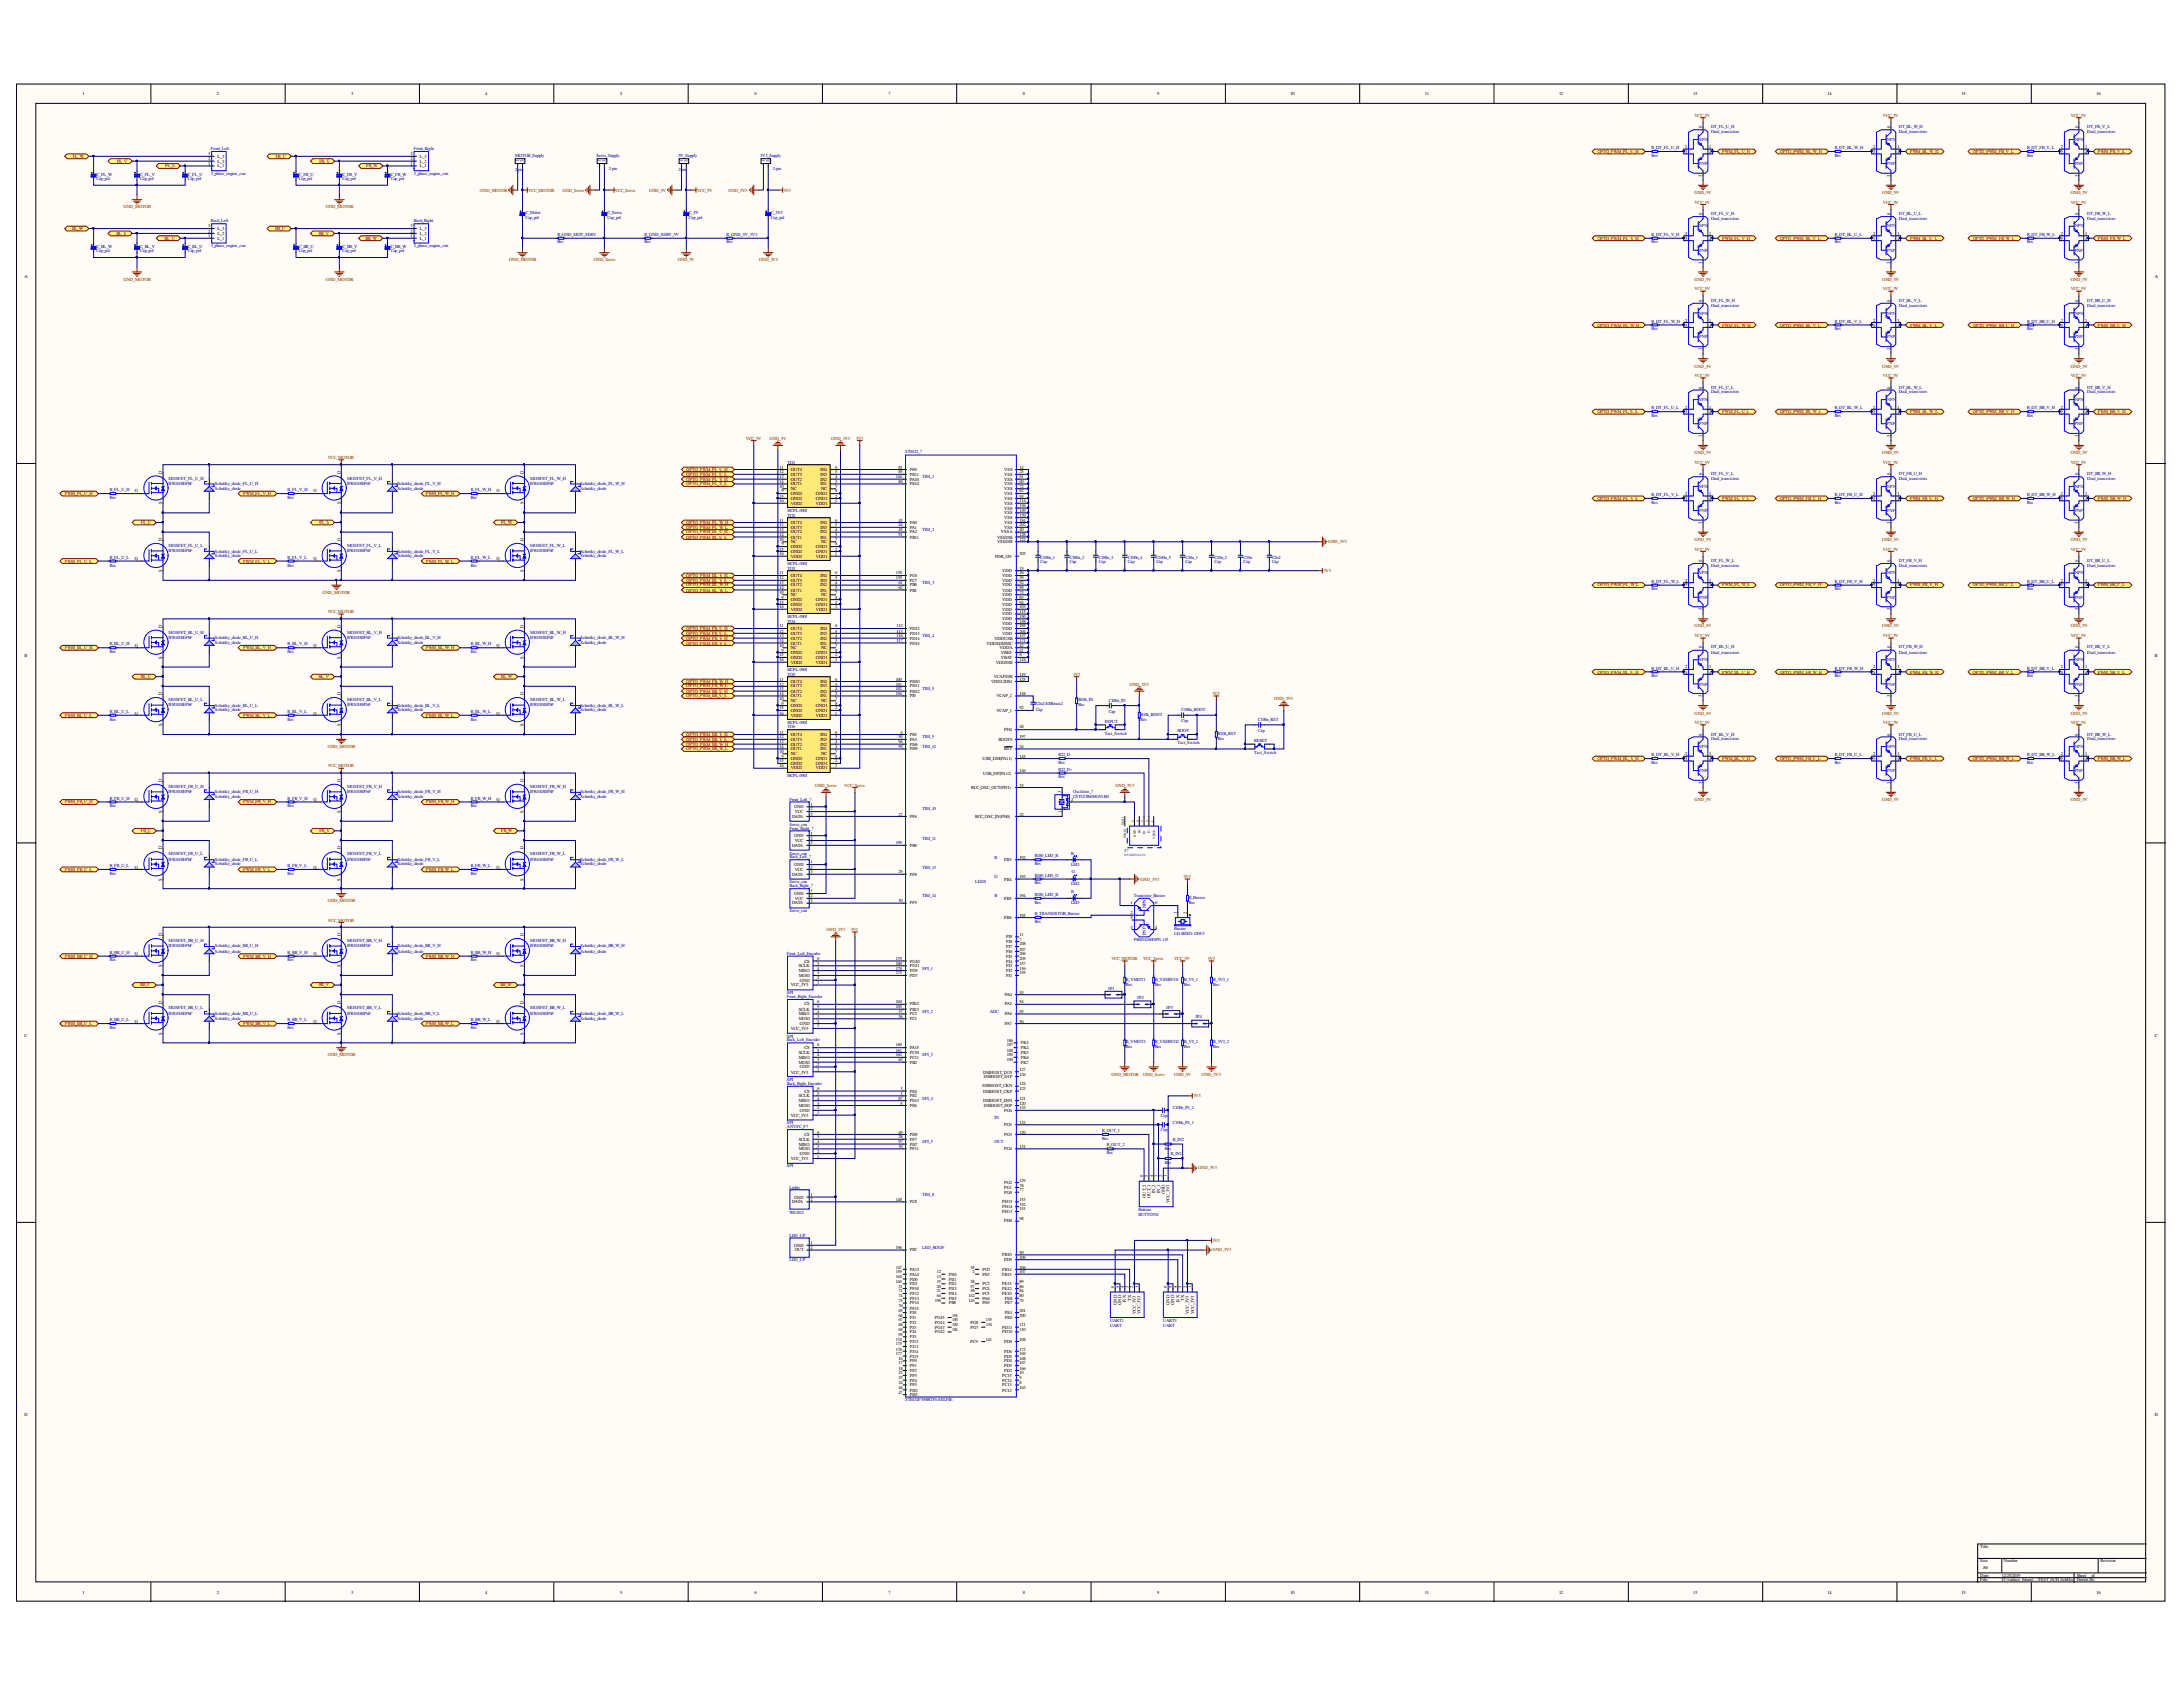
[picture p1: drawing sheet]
<svg xmlns="http://www.w3.org/2000/svg" width="279mm" height="216mm" viewBox="0 0 279 216" stroke-linecap="round" stroke-linejoin="round" font-family="sans-serif">
<defs><g id="words">
<g font-size=".6">
<text x="10.6" y="12.2">1</text>
<text x="27.8" y="12.2">2</text>
<text x="44.9" y="12.2">3</text>
<text x="62.1" y="12.2">4</text>
<text x="79.4" y="12.2">5</text>
<text x="96.6" y="12.2">6</text>
<text x="113.7" y="12.2">7</text>
<text x="130.9" y="12.2">8</text>
<text x="148.1" y="12.2">9</text>
<text x="165.2" y="12.2">10</text>
<text x="182.4" y="12.2">11</text>
<text x="199.5" y="12.2">12</text>
<text x="216.7" y="12.2">13</text>
<text x="217.8" y="16.4" transform="rotate(-90 217.8 16.4)">6</text>
<text x="233.9" y="12.2">14</text>
<text x="241.9" y="16.4" transform="rotate(-90 241.9 16.4)">6</text>
<text x="251.1" y="12.2">15</text>
<text x="266" y="16.4" transform="rotate(-90 266 16.4)">6</text>
<text x="268.3" y="12.2">16</text>
<text x="26.7" y="21.1">1</text>
<text x="26.7" y="20.5">2</text>
<text x="26.7" y="19.9">3</text>
<text x="27.8" y="21.4">L_1</text>
<text x="27.8" y="20.8">L_2</text>
<text x="27.8" y="20.2">L_3</text>
<text x="52.5" y="21.1">1</text>
<text x="52.5" y="20.5">2</text>
<text x="52.5" y="19.9">3</text>
<text x="53.7" y="21.4">L_1</text>
<text x="53.7" y="20.8">L_2</text>
<text x="53.7" y="20.2">L_3</text>
<text x="215.7" y="19.5">5</text>
<text x="215.7" y="18.9">2</text>
<text x="217.8" y="22.7" transform="rotate(-90 217.8 22.7)">3</text>
<text x="218.7" y="19.5">4</text>
<text x="218.7" y="18.9">1</text>
<text x="239.7" y="19.5">5</text>
<text x="239.7" y="18.9">2</text>
<text x="241.9" y="22.7" transform="rotate(-90 241.9 22.7)">3</text>
<text x="242.9" y="19.5">4</text>
<text x="242.9" y="18.9">1</text>
<text x="263.8" y="19.5">5</text>
<text x="263.8" y="18.9">2</text>
<text x="266" y="22.7" transform="rotate(-90 266 22.7)">3</text>
<text x="266.9" y="19.5">4</text>
<text x="266.9" y="18.9">1</text>
<text x="26.7" y="29.8">2</text>
<text x="26.7" y="29.1">3</text>
<text x="27.8" y="29.4">L_3</text>
<text x="52.5" y="29.8">2</text>
<text x="52.5" y="29.1">3</text>
<text x="53.7" y="29.4">L_3</text>
<text x="217.8" y="27.5" transform="rotate(-90 217.8 27.5)">6</text>
<text x="241.9" y="27.5" transform="rotate(-90 241.9 27.5)">6</text>
<text x="266" y="27.5" transform="rotate(-90 266 27.5)">6</text>
<text x="3.1" y="35.5">A</text>
<text x="26.7" y="30.4">1</text>
<text x="27.8" y="30.7">L_1</text>
<text x="27.8" y="30">L_2</text>
<text x="52.5" y="30.4">1</text>
<text x="53.7" y="30.7">L_1</text>
<text x="53.7" y="30">L_2</text>
<text x="215.7" y="30.7">5</text>
<text x="215.7" y="30">2</text>
<text x="217.8" y="33.8" transform="rotate(-90 217.8 33.8)">3</text>
<text x="218.7" y="30.7">4</text>
<text x="218.7" y="30">1</text>
<text x="239.7" y="30.7">5</text>
<text x="239.7" y="30">2</text>
<text x="241.9" y="33.8" transform="rotate(-90 241.9 33.8)">3</text>
<text x="242.9" y="30.7">4</text>
<text x="242.9" y="30">1</text>
<text x="263.8" y="30.7">5</text>
<text x="263.8" y="30">2</text>
<text x="266" y="33.8" transform="rotate(-90 266 33.8)">3</text>
<text x="266.9" y="30.7">4</text>
<text x="266.9" y="30">1</text>
<text x="275.8" y="35.5">A</text>
<text x="215.7" y="41.8">5</text>
<text x="215.7" y="41.2">2</text>
<text x="217.8" y="38.7" transform="rotate(-90 217.8 38.7)">6</text>
<text x="218.7" y="41.8">4</text>
<text x="218.7" y="41.2">1</text>
<text x="239.7" y="41.8">5</text>
<text x="239.7" y="41.2">2</text>
<text x="241.9" y="38.7" transform="rotate(-90 241.9 38.7)">6</text>
<text x="242.9" y="41.8">4</text>
<text x="242.9" y="41.2">1</text>
<text x="263.8" y="41.8">5</text>
<text x="263.8" y="41.2">2</text>
<text x="266" y="38.7" transform="rotate(-90 266 38.7)">6</text>
<text x="266.9" y="41.8">4</text>
<text x="266.9" y="41.2">1</text>
<text x="217.8" y="44.8" transform="rotate(-90 217.8 44.8)">3</text>
<text x="241.9" y="44.8" transform="rotate(-90 241.9 44.8)">3</text>
<text x="266" y="44.8" transform="rotate(-90 266 44.8)">3</text>
<text x="215.7" y="52.9">5</text>
<text x="215.7" y="52.3">2</text>
<text x="217.8" y="49.7" transform="rotate(-90 217.8 49.7)">6</text>
<text x="218.7" y="52.9">4</text>
<text x="218.7" y="52.3">1</text>
<text x="239.7" y="52.9">5</text>
<text x="239.7" y="52.3">2</text>
<text x="241.9" y="49.7" transform="rotate(-90 241.9 49.7)">6</text>
<text x="242.9" y="52.9">4</text>
<text x="242.9" y="52.3">1</text>
<text x="263.8" y="52.9">5</text>
<text x="263.8" y="52.3">2</text>
<text x="266" y="49.7" transform="rotate(-90 266 49.7)">6</text>
<text x="266.9" y="52.9">4</text>
<text x="266.9" y="52.3">1</text>
<text x="99.8" y="60">11</text>
<text x="106.9" y="60">6</text>
<text x="115" y="60">81</text>
<text x="130.5" y="60">14</text>
<text x="217.8" y="55.9" transform="rotate(-90 217.8 55.9)">3</text>
<text x="241.9" y="55.9" transform="rotate(-90 241.9 55.9)">3</text>
<text x="266" y="55.9" transform="rotate(-90 266 55.9)">3</text>
<text x="17.3" y="63">G</text>
<text x="20.7" y="64.5" transform="rotate(-90 20.7 64.5)">S</text>
<text x="20.7" y="60.7" transform="rotate(-90 20.7 60.7)">D</text>
<text x="40.1" y="63">G</text>
<text x="43.6" y="64.5" transform="rotate(-90 43.6 64.5)">S</text>
<text x="43.6" y="60.7" transform="rotate(-90 43.6 60.7)">D</text>
<text x="63.6" y="63">G</text>
<text x="67" y="64.5" transform="rotate(-90 67 64.5)">S</text>
<text x="67" y="60.7" transform="rotate(-90 67 60.7)">D</text>
<text x="99.8" y="64.3">16</text>
<text x="99.8" y="63.7">15</text>
<text x="99.8" y="61.8">14</text>
<text x="99.8" y="61.2">13</text>
<text x="99.8" y="60.6">12</text>
<text x="99.8" y="62.4">10</text>
<text x="100" y="63">9</text>
<text x="101.2" y="64.6">VDD2</text>
<text x="101.2" y="64">GND2</text>
<text x="101.2" y="62.1">OUT1</text>
<text x="101.2" y="61.5">OUT2</text>
<text x="101.2" y="60.9">OUT3</text>
<text x="101.2" y="60.2">OUT4</text>
<text x="101.2" y="62.8">NC</text>
<text x="101.2" y="63.4">GND2</text>
<text x="104.4" y="64.6">VDD1</text>
<text x="104.4" y="64">GND1</text>
<text x="104.4" y="63.4">GND1</text>
<text x="105" y="62.1">IN1</text>
<text x="105" y="61.5">IN2</text>
<text x="105" y="60.9">IN3</text>
<text x="105" y="60.2">IN4</text>
<text x="105.1" y="62.8">NC</text>
<text x="106.9" y="64.3">1</text>
<text x="106.9" y="63.7">2</text>
<text x="106.9" y="61.8">3</text>
<text x="106.9" y="61.2">4</text>
<text x="106.9" y="60.6">5</text>
<text x="106.9" y="62.4">7</text>
<text x="106.9" y="63">8</text>
<text x="114.7" y="61.2">144</text>
<text x="115" y="60.6">85</text>
<text x="115" y="61.8">88</text>
<text x="116.4" y="60.2">PE9</text>
<text x="116.4" y="60.9">PE11</text>
<text x="116.4" y="62.1">PE14</text>
<text x="116.4" y="61.5">PA10</text>
<text x="128.5" y="60.2">VSS</text>
<text x="128.5" y="60.9">VSS</text>
<text x="128.5" y="61.5">VSS</text>
<text x="128.5" y="62.1">VSS</text>
<text x="128.5" y="62.8">VSS</text>
<text x="128.5" y="63.4">VSS</text>
<text x="128.5" y="64">VSS</text>
<text x="128.5" y="64.6">VSS</text>
<text x="128.5" y="65.2">VSS</text>
<text x="128.5" y="65.8">VSS</text>
<text x="130.5" y="60.6">25</text>
<text x="130.5" y="61.2">51</text>
<text x="130.5" y="61.8">60</text>
<text x="130.5" y="62.4">72</text>
<text x="130.5" y="63">82</text>
<text x="130.5" y="63.7">93</text>
<text x="130.5" y="64.3">114</text>
<text x="130.5" y="64.9">136</text>
<text x="130.5" y="65.5">149</text>
<text x="215.7" y="64">5</text>
<text x="215.7" y="63.4">2</text>
<text x="217.8" y="60.8" transform="rotate(-90 217.8 60.8)">6</text>
<text x="218.7" y="64">4</text>
<text x="218.7" y="63.4">1</text>
<text x="239.7" y="64">5</text>
<text x="239.7" y="63.4">2</text>
<text x="241.9" y="60.8" transform="rotate(-90 241.9 60.8)">6</text>
<text x="242.9" y="64">4</text>
<text x="242.9" y="63.4">1</text>
<text x="263.8" y="64">5</text>
<text x="263.8" y="63.4">2</text>
<text x="266" y="60.8" transform="rotate(-90 266 60.8)">6</text>
<text x="266.9" y="64">4</text>
<text x="266.9" y="63.4">1</text>
<text x="17.3" y="71.7">G</text>
<text x="20.7" y="69.3" transform="rotate(-90 20.7 69.3)">D</text>
<text x="40.1" y="71.7">G</text>
<text x="43.6" y="69.3" transform="rotate(-90 43.6 69.3)">D</text>
<text x="63.6" y="71.7">G</text>
<text x="67" y="69.3" transform="rotate(-90 67 69.3)">D</text>
<text x="99.8" y="71.1">16</text>
<text x="99.8" y="70.5">15</text>
<text x="99.8" y="68.6">14</text>
<text x="99.8" y="68">13</text>
<text x="99.8" y="67.3">12</text>
<text x="99.8" y="66.7">11</text>
<text x="99.8" y="69.2">10</text>
<text x="100" y="69.8">9</text>
<text x="101.2" y="71.4">VDD2</text>
<text x="101.2" y="70.7">GND2</text>
<text x="101.2" y="68.9">OUT1</text>
<text x="101.2" y="68.3">OUT2</text>
<text x="101.2" y="67.7">OUT3</text>
<text x="101.2" y="67.1">OUT4</text>
<text x="101.2" y="69.5">NC</text>
<text x="101.2" y="70.1">GND2</text>
<text x="104.4" y="71.4">VDD1</text>
<text x="104.4" y="70.7">GND1</text>
<text x="104.4" y="70.1">GND1</text>
<text x="105" y="68.9">IN1</text>
<text x="105" y="68.3">IN2</text>
<text x="105" y="67.7">IN3</text>
<text x="105" y="67.1">IN4</text>
<text x="105.1" y="69.5">NC</text>
<text x="106.9" y="71.1">1</text>
<text x="106.9" y="70.5">2</text>
<text x="106.9" y="68.6">3</text>
<text x="106.9" y="68">4</text>
<text x="106.9" y="67.3">5</text>
<text x="106.9" y="66.7">6</text>
<text x="106.9" y="69.2">7</text>
<text x="106.9" y="69.8">8</text>
<text x="115" y="66.7">43</text>
<text x="115" y="67.3">44</text>
<text x="115" y="68">45</text>
<text x="115" y="68.6">91</text>
<text x="116.4" y="67.1">PA0</text>
<text x="116.4" y="67.7">PA1</text>
<text x="116.4" y="68.3">PA2</text>
<text x="116.4" y="68.9">PB11</text>
<text x="127.4" y="71.4">PDR_ON</text>
<text x="127.6" y="69.5">VSSDSI</text>
<text x="127.6" y="68.9">VSSDSI</text>
<text x="128.1" y="68.3">VSSA</text>
<text x="128.5" y="66.4">VSS</text>
<text x="128.5" y="67.1">VSS</text>
<text x="128.5" y="67.7">VSS</text>
<text x="130.5" y="68">40</text>
<text x="130.5" y="69.2">122</text>
<text x="130.5" y="68.6">128</text>
<text x="130.5" y="66.2">170</text>
<text x="130.5" y="66.7">184</text>
<text x="130.5" y="67.3">202</text>
<text x="130.5" y="71.1">203</text>
<text x="217.8" y="71.9" transform="rotate(-90 217.8 71.9)">6</text>
<text x="217.8" y="67" transform="rotate(-90 217.8 67)">3</text>
<text x="241.9" y="71.9" transform="rotate(-90 241.9 71.9)">6</text>
<text x="241.9" y="67" transform="rotate(-90 241.9 67)">3</text>
<text x="266" y="71.9" transform="rotate(-90 266 71.9)">6</text>
<text x="266" y="67" transform="rotate(-90 266 67)">3</text>
<text x="20.7" y="73.3" transform="rotate(-90 20.7 73.3)">S</text>
<text x="43.6" y="73.3" transform="rotate(-90 43.6 73.3)">S</text>
<text x="67" y="73.3" transform="rotate(-90 67 73.3)">S</text>
<text x="99.8" y="77.8">16</text>
<text x="99.8" y="77.2">15</text>
<text x="99.8" y="75.4">14</text>
<text x="99.8" y="74.8">13</text>
<text x="99.8" y="74.1">12</text>
<text x="99.8" y="73.5">11</text>
<text x="99.8" y="76">10</text>
<text x="100" y="76.6">9</text>
<text x="101.2" y="77.6">GND2</text>
<text x="101.2" y="75.7">OUT1</text>
<text x="101.2" y="75">OUT2</text>
<text x="101.2" y="74.4">OUT3</text>
<text x="101.2" y="73.9">OUT4</text>
<text x="101.2" y="76.3">NC</text>
<text x="101.2" y="76.9">GND2</text>
<text x="104.4" y="77.6">GND1</text>
<text x="104.4" y="76.9">GND1</text>
<text x="105" y="75.7">IN1</text>
<text x="105" y="75">IN2</text>
<text x="105" y="74.4">IN3</text>
<text x="105" y="73.9">IN4</text>
<text x="105.1" y="76.3">NC</text>
<text x="106.9" y="77.8">1</text>
<text x="106.9" y="77.2">2</text>
<text x="106.9" y="75.4">3</text>
<text x="106.9" y="74.8">4</text>
<text x="106.9" y="74.1">5</text>
<text x="106.9" y="73.5">6</text>
<text x="106.9" y="76">7</text>
<text x="106.9" y="76.6">8</text>
<text x="114.7" y="73.5">138</text>
<text x="114.7" y="74.1">139</text>
<text x="115" y="74.8">61</text>
<text x="115" y="75.4">62</text>
<text x="116.4" y="75">PB0</text>
<text x="116.4" y="75.7">PB1</text>
<text x="116.4" y="73.9">PC6</text>
<text x="116.4" y="74.4">PC7</text>
<text x="128.3" y="73.3">VDD</text>
<text x="128.3" y="73.9">VDD</text>
<text x="128.3" y="74.4">VDD</text>
<text x="128.3" y="75">VDD</text>
<text x="128.3" y="75.7">VDD</text>
<text x="128.3" y="76.3">VDD</text>
<text x="128.3" y="76.9">VDD</text>
<text x="128.3" y="77.6">VDD</text>
<text x="130.5" y="72.9">15</text>
<text x="130.5" y="73.5">26</text>
<text x="130.5" y="74.1">39</text>
<text x="130.5" y="74.8">52</text>
<text x="130.5" y="75.4">59</text>
<text x="130.5" y="76">73</text>
<text x="130.5" y="76.6">83</text>
<text x="130.5" y="77.2">94</text>
<text x="130.5" y="77.8">103</text>
<text x="215.7" y="75">5</text>
<text x="215.7" y="74.4">2</text>
<text x="218.7" y="75">4</text>
<text x="218.7" y="74.4">1</text>
<text x="239.7" y="75">5</text>
<text x="239.7" y="74.4">2</text>
<text x="242.9" y="75">4</text>
<text x="242.9" y="74.4">1</text>
<text x="263.8" y="75">5</text>
<text x="263.8" y="74.4">2</text>
<text x="266.9" y="75">4</text>
<text x="266.9" y="74.4">1</text>
<text x="17.3" y="82.8">G</text>
<text x="20.7" y="80.4" transform="rotate(-90 20.7 80.4)">D</text>
<text x="40.1" y="82.8">G</text>
<text x="43.6" y="80.4" transform="rotate(-90 43.6 80.4)">D</text>
<text x="63.6" y="82.8">G</text>
<text x="67" y="80.4" transform="rotate(-90 67 80.4)">D</text>
<text x="99.8" y="82.1">14</text>
<text x="99.8" y="81.6">13</text>
<text x="99.8" y="81">12</text>
<text x="99.8" y="80.3">11</text>
<text x="99.8" y="82.8">10</text>
<text x="100" y="83.4">9</text>
<text x="101.2" y="78.2">VDD2</text>
<text x="101.2" y="82.5">OUT1</text>
<text x="101.2" y="81.9">OUT2</text>
<text x="101.2" y="81.2">OUT3</text>
<text x="101.2" y="80.6">OUT4</text>
<text x="101.2" y="83.1">NC</text>
<text x="101.2" y="83.7">GND2</text>
<text x="104.4" y="78.2">VDD1</text>
<text x="104.4" y="83.7">GND1</text>
<text x="105" y="82.5">IN1</text>
<text x="105" y="81.9">IN2</text>
<text x="105" y="81.2">IN3</text>
<text x="105" y="80.6">IN4</text>
<text x="105.1" y="83.1">NC</text>
<text x="106.9" y="82.1">3</text>
<text x="106.9" y="81.6">4</text>
<text x="106.9" y="81">5</text>
<text x="106.9" y="80.3">6</text>
<text x="106.9" y="82.8">7</text>
<text x="106.9" y="83.4">8</text>
<text x="114.7" y="80.3">112</text>
<text x="114.7" y="81">113</text>
<text x="114.7" y="81.6">116</text>
<text x="114.7" y="82.1">117</text>
<text x="116.4" y="80.6">PD12</text>
<text x="116.4" y="81.2">PD13</text>
<text x="116.4" y="81.9">PD14</text>
<text x="116.4" y="82.5">PD15</text>
<text x="126.3" y="82.5">VDDSDMMC</text>
<text x="127.3" y="81.9">VDDUSB</text>
<text x="127.9" y="83.1">VDDA</text>
<text x="128.1" y="83.7">VREF</text>
<text x="128.3" y="78.2">VDD</text>
<text x="128.3" y="78.8">VDD</text>
<text x="128.3" y="79.4">VDD</text>
<text x="128.3" y="80">VDD</text>
<text x="128.3" y="80.6">VDD</text>
<text x="128.3" y="81.2">VDD</text>
<text x="130.5" y="83.4">41</text>
<text x="130.5" y="82.8">42</text>
<text x="130.5" y="78.4">115</text>
<text x="130.5" y="81.6">137</text>
<text x="130.5" y="79.1">150</text>
<text x="130.5" y="79.7">158</text>
<text x="130.5" y="82.1">171</text>
<text x="130.5" y="80.3">185</text>
<text x="130.5" y="81">204</text>
<text x="217.8" y="83" transform="rotate(-90 217.8 83)">6</text>
<text x="217.8" y="78.1" transform="rotate(-90 217.8 78.1)">3</text>
<text x="241.9" y="83" transform="rotate(-90 241.9 83)">6</text>
<text x="241.9" y="78.1" transform="rotate(-90 241.9 78.1)">3</text>
<text x="266" y="83" transform="rotate(-90 266 83)">6</text>
<text x="266" y="78.1" transform="rotate(-90 266 78.1)">3</text>
<text x="3.1" y="84.1">B</text>
<text x="20.7" y="89" transform="rotate(-90 20.7 89)">D</text>
<text x="20.7" y="84.3" transform="rotate(-90 20.7 84.3)">S</text>
<text x="43.6" y="89" transform="rotate(-90 43.6 89)">D</text>
<text x="43.6" y="84.3" transform="rotate(-90 43.6 84.3)">S</text>
<text x="67" y="89" transform="rotate(-90 67 89)">D</text>
<text x="67" y="84.3" transform="rotate(-90 67 84.3)">S</text>
<text x="99.8" y="84.6">16</text>
<text x="99.8" y="84">15</text>
<text x="99.8" y="88.9">14</text>
<text x="99.8" y="88.3">13</text>
<text x="99.8" y="87.7">12</text>
<text x="99.8" y="87.1">11</text>
<text x="99.8" y="89.6">10</text>
<text x="101.2" y="84.9">VDD2</text>
<text x="101.2" y="84.3">GND2</text>
<text x="101.2" y="89.3">OUT1</text>
<text x="101.2" y="88.7">OUT2</text>
<text x="101.2" y="88">OUT3</text>
<text x="101.2" y="87.4">OUT4</text>
<text x="101.2" y="89.8">NC</text>
<text x="104.4" y="84.9">VDD1</text>
<text x="104.4" y="84.3">GND1</text>
<text x="105" y="89.3">IN1</text>
<text x="105" y="88.7">IN2</text>
<text x="105" y="88">IN3</text>
<text x="105" y="87.4">IN4</text>
<text x="105.1" y="89.8">NC</text>
<text x="106.9" y="84.6">1</text>
<text x="106.9" y="84">2</text>
<text x="106.9" y="88.9">3</text>
<text x="106.9" y="88.3">4</text>
<text x="106.9" y="87.7">5</text>
<text x="106.9" y="87.1">6</text>
<text x="106.9" y="89.6">7</text>
<text x="114.7" y="87.1">100</text>
<text x="114.7" y="87.7">101</text>
<text x="114.7" y="88.3">102</text>
<text x="114.7" y="88.9">154</text>
<text x="116.4" y="87.4">PH10</text>
<text x="116.4" y="88">PH11</text>
<text x="116.4" y="88.7">PH12</text>
<text x="116.4" y="89.3">PI0</text>
<text x="126.8" y="87.4">VDD12DSI</text>
<text x="127.2" y="86.8">VCAPDSI</text>
<text x="127.4" y="84.9">VDDDSI</text>
<text x="127.5" y="89.3">VCAP_2</text>
<text x="128.1" y="84.3">VBAT</text>
<text x="130.5" y="84">6</text>
<text x="130.5" y="84.6">118</text>
<text x="130.5" y="86.5">119</text>
<text x="130.5" y="87.1">125</text>
<text x="130.5" y="88.9">148</text>
<text x="215.7" y="86.2">5</text>
<text x="215.7" y="85.5">2</text>
<text x="217.8" y="89.3" transform="rotate(-90 217.8 89.3)">3</text>
<text x="218.7" y="86.2">4</text>
<text x="218.7" y="85.5">1</text>
<text x="239.7" y="86.2">5</text>
<text x="239.7" y="85.5">2</text>
<text x="241.9" y="89.3" transform="rotate(-90 241.9 89.3)">3</text>
<text x="242.9" y="86.2">4</text>
<text x="242.9" y="85.5">1</text>
<text x="263.8" y="86.2">5</text>
<text x="263.8" y="85.5">2</text>
<text x="266" y="89.3" transform="rotate(-90 266 89.3)">3</text>
<text x="266.9" y="86.2">4</text>
<text x="266.9" y="85.5">1</text>
<text x="275.8" y="84.1">B</text>
<text x="17.3" y="91.5">G</text>
<text x="20.7" y="93" transform="rotate(-90 20.7 93)">S</text>
<text x="40.1" y="91.5">G</text>
<text x="43.6" y="93" transform="rotate(-90 43.6 93)">S</text>
<text x="63.6" y="91.5">G</text>
<text x="67" y="93" transform="rotate(-90 67 93)">S</text>
<text x="99.8" y="91.5">16</text>
<text x="99.8" y="90.8">15</text>
<text x="99.8" y="95.8">14</text>
<text x="99.8" y="95.1">13</text>
<text x="99.8" y="94.5">12</text>
<text x="99.8" y="93.9">11</text>
<text x="100" y="90.2">9</text>
<text x="101.2" y="91.7">VDD2</text>
<text x="101.2" y="91.1">GND2</text>
<text x="101.2" y="90.5">GND2</text>
<text x="101.2" y="95.4">OUT2</text>
<text x="101.2" y="94.8">OUT3</text>
<text x="101.2" y="94.2">OUT4</text>
<text x="104.4" y="91.7">VDD1</text>
<text x="104.4" y="91.1">GND1</text>
<text x="104.4" y="90.5">GND1</text>
<text x="105" y="95.4">IN2</text>
<text x="105" y="94.8">IN3</text>
<text x="105" y="94.2">IN4</text>
<text x="106.9" y="91.5">1</text>
<text x="106.9" y="90.8">2</text>
<text x="106.9" y="90.2">8</text>
<text x="106.9" y="95.8">3</text>
<text x="106.9" y="95.1">4</text>
<text x="106.9" y="94.5">5</text>
<text x="106.9" y="93.9">6</text>
<text x="115" y="94.5">50</text>
<text x="115" y="95.1">96</text>
<text x="115" y="95.8">99</text>
<text x="115.3" y="93.9">4</text>
<text x="116.4" y="94.2">PE5</text>
<text x="116.4" y="94.8">PA3</text>
<text x="116.4" y="95.4">PH6</text>
<text x="127.5" y="91.1">VCAP_1</text>
<text x="127.8" y="94.8">BOOT0</text>
<text x="128.5" y="93.6">PH4</text>
<text x="130.5" y="95.8">34</text>
<text x="130.5" y="93.2">48</text>
<text x="130.5" y="90.8">92</text>
<text x="130.5" y="94.5">197</text>
<text x="217.8" y="94.2" transform="rotate(-90 217.8 94.2)">6</text>
<text x="241.9" y="94.2" transform="rotate(-90 241.9 94.2)">6</text>
<text x="266" y="94.2" transform="rotate(-90 266 94.2)">6</text>
<text x="20.7" y="100.1" transform="rotate(-90 20.7 100.1)">D</text>
<text x="43.6" y="100.1" transform="rotate(-90 43.6 100.1)">D</text>
<text x="67" y="100.1" transform="rotate(-90 67 100.1)">D</text>
<text x="99.8" y="98.2">16</text>
<text x="99.8" y="97.5">15</text>
<text x="99.8" y="96.4">10</text>
<text x="100" y="97">9</text>
<text x="101.2" y="98.5">VDD2</text>
<text x="101.2" y="97.9">GND2</text>
<text x="101.2" y="96">OUT1</text>
<text x="101.2" y="96.6">NC</text>
<text x="101.2" y="97.3">GND2</text>
<text x="104.4" y="98.5">VDD1</text>
<text x="104.4" y="97.9">GND1</text>
<text x="104.4" y="97.3">GND1</text>
<text x="105" y="96">IN1</text>
<text x="105.1" y="96.6">NC</text>
<text x="106.9" y="98.2">1</text>
<text x="106.9" y="97.5">2</text>
<text x="106.9" y="96.4">7</text>
<text x="106.9" y="97">8</text>
<text x="116.4" y="96">PH9</text>
<text x="124.3" y="101">RCC_OSC_OUT(PH1)</text>
<text x="125.7" y="97.3">USB_DM(PA11)</text>
<text x="125.8" y="99.2">USB_DP(PA12)</text>
<text x="128.5" y="96">RST</text>
<text x="130.5" y="100.7">33</text>
<text x="130.5" y="97">145</text>
<text x="130.5" y="98.8">146</text>
<text x="135.8" y="101.5" transform="rotate(-90 135.8 101.5)">3</text>
<text x="215.7" y="97.3">5</text>
<text x="215.7" y="96.6">2</text>
<text x="217.8" y="100.3" transform="rotate(-90 217.8 100.3)">3</text>
<text x="218.7" y="97.3">4</text>
<text x="218.7" y="96.6">1</text>
<text x="239.7" y="97.3">5</text>
<text x="239.7" y="96.6">2</text>
<text x="241.9" y="100.3" transform="rotate(-90 241.9 100.3)">3</text>
<text x="242.9" y="97.3">4</text>
<text x="242.9" y="96.6">1</text>
<text x="263.8" y="97.3">5</text>
<text x="263.8" y="96.6">2</text>
<text x="266" y="100.3" transform="rotate(-90 266 100.3)">3</text>
<text x="266.9" y="97.3">4</text>
<text x="266.9" y="96.6">1</text>
<text x="17.3" y="102.5">G</text>
<text x="20.7" y="104.1" transform="rotate(-90 20.7 104.1)">S</text>
<text x="40.1" y="102.5">G</text>
<text x="43.6" y="104.1" transform="rotate(-90 43.6 104.1)">S</text>
<text x="63.6" y="102.5">G</text>
<text x="67" y="104.1" transform="rotate(-90 67 104.1)">S</text>
<text x="101.4" y="104.7">DATA</text>
<text x="101.6" y="103.5">GND</text>
<text x="101.6" y="107.1">GND</text>
<text x="101.7" y="104.1">VCC</text>
<text x="101.7" y="107.8">VCC</text>
<text x="103.7" y="103.1">1</text>
<text x="103.7" y="103.7">2</text>
<text x="103.7" y="104.4">3</text>
<text x="103.7" y="106.9">1</text>
<text x="103.7" y="107.4">2</text>
<text x="115" y="104.4">27</text>
<text x="116.4" y="104.7">PF6</text>
<text x="124.8" y="104.7">RCC_OSC_IN(PH0)</text>
<text x="130.5" y="104.4">32</text>
<text x="135.8" y="104.1" transform="rotate(-90 135.8 104.1)">1</text>
<text x="137.1" y="102.5">2</text>
<text x="17.3" y="111.2">G</text>
<text x="20.7" y="112.7" transform="rotate(-90 20.7 112.7)">S</text>
<text x="20.7" y="108.7" transform="rotate(-90 20.7 108.7)">D</text>
<text x="40.1" y="111.2">G</text>
<text x="43.6" y="112.7" transform="rotate(-90 43.6 112.7)">S</text>
<text x="43.6" y="108.7" transform="rotate(-90 43.6 108.7)">D</text>
<text x="63.6" y="111.2">G</text>
<text x="67" y="112.7" transform="rotate(-90 67 112.7)">S</text>
<text x="67" y="108.7" transform="rotate(-90 67 108.7)">D</text>
<text x="101.4" y="108.4">DATA</text>
<text x="101.4" y="112.1">DATA</text>
<text x="101.6" y="110.8">GND</text>
<text x="101.7" y="111.4">VCC</text>
<text x="103.7" y="108">3</text>
<text x="103.7" y="110.5">1</text>
<text x="103.7" y="111.2">2</text>
<text x="103.7" y="111.8">3</text>
<text x="114.7" y="108">199</text>
<text x="115" y="111.8">29</text>
<text x="116.4" y="112.1">PF8</text>
<text x="116.4" y="108.4">PB9</text>
<text x="128.5" y="110.2">PB3</text>
<text x="128.5" y="112.7">PB4</text>
<text x="130.5" y="109.9">192</text>
<text x="130.5" y="112.4">193</text>
<text x="20.7" y="119.8" transform="rotate(-90 20.7 119.8)">D</text>
<text x="43.6" y="119.8" transform="rotate(-90 43.6 119.8)">D</text>
<text x="67" y="119.8" transform="rotate(-90 67 119.8)">D</text>
<text x="101.4" y="115.7">DATA</text>
<text x="101.6" y="114.6">GND</text>
<text x="101.7" y="115.1">VCC</text>
<text x="103.7" y="114.2">1</text>
<text x="103.7" y="114.8">2</text>
<text x="103.7" y="115.5">3</text>
<text x="115" y="115.5">30</text>
<text x="116.4" y="115.7">PF9</text>
<text x="128.5" y="115.1">PB5</text>
<text x="128.5" y="117.6">PB6</text>
<text x="130.5" y="119.8">11</text>
<text x="130.5" y="114.8">194</text>
<text x="130.5" y="117.3">195</text>
<text x="144.7" y="115.7">1</text>
<text x="144.7" y="117">2</text>
<text x="144.7" y="118.9">3</text>
<text x="144.7" y="117.6">5</text>
<text x="147.8" y="118.9">4</text>
<text x="147.8" y="115.7">6</text>
<text x="150.6" y="116.9" transform="rotate(-90 150.6 116.9)">1</text>
<text x="151.9" y="116.9" transform="rotate(-90 151.9 116.9)">2</text>
<text x="17.3" y="122.3">G</text>
<text x="20.7" y="123.8" transform="rotate(-90 20.7 123.8)">S</text>
<text x="40.1" y="122.3">G</text>
<text x="43.6" y="123.8" transform="rotate(-90 43.6 123.8)">S</text>
<text x="63.6" y="122.3">G</text>
<text x="67" y="123.8" transform="rotate(-90 67 123.8)">S</text>
<text x="102.2" y="125">MOSI</text>
<text x="102.2" y="124.4">MISO</text>
<text x="102.2" y="123.8">SCLK</text>
<text x="102.4" y="125.6">GND</text>
<text x="103" y="123.2">CS</text>
<text x="104.6" y="126">1</text>
<text x="104.6" y="125.3">2</text>
<text x="104.6" y="124.7">3</text>
<text x="104.6" y="124.1">4</text>
<text x="104.6" y="123.5">5</text>
<text x="104.6" y="122.8">6</text>
<text x="114.7" y="124.7">173</text>
<text x="114.7" y="124.1">178</text>
<text x="114.7" y="122.8">179</text>
<text x="114.7" y="123.5">180</text>
<text x="116.4" y="125">PD7</text>
<text x="116.4" y="124.4">PG9</text>
<text x="116.4" y="123.2">PG10</text>
<text x="116.4" y="123.8">PG11</text>
<text x="128.8" y="120.7">PI8</text>
<text x="128.8" y="120.1">PI9</text>
<text x="128.8" y="125">PI1</text>
<text x="128.8" y="124.4">PI2</text>
<text x="128.8" y="123.8">PI3</text>
<text x="128.8" y="123.2">PI4</text>
<text x="128.8" y="122.6">PI5</text>
<text x="128.8" y="121.9">PI6</text>
<text x="128.8" y="121.3">PI7</text>
<text x="130.5" y="120.4">7</text>
<text x="130.5" y="124.7">155</text>
<text x="130.5" y="124.1">156</text>
<text x="130.5" y="123.5">157</text>
<text x="130.5" y="122.8">205</text>
<text x="130.5" y="122.3">206</text>
<text x="130.5" y="121.7">207</text>
<text x="130.5" y="121">208</text>
<text x="17.3" y="130.9">G</text>
<text x="20.7" y="128.5" transform="rotate(-90 20.7 128.5)">D</text>
<text x="40.1" y="130.9">G</text>
<text x="43.6" y="128.5" transform="rotate(-90 43.6 128.5)">D</text>
<text x="63.6" y="130.9">G</text>
<text x="67" y="128.5" transform="rotate(-90 67 128.5)">D</text>
<text x="101.2" y="126.2">VCC_3V3</text>
<text x="101.2" y="131.8">VCC_3V3</text>
<text x="102.2" y="130.5">MOSI</text>
<text x="102.2" y="129.9">MISO</text>
<text x="102.2" y="129.4">SCLK</text>
<text x="102.4" y="131.2">GND</text>
<text x="103" y="128.7">CS</text>
<text x="104.6" y="131.5">1</text>
<text x="104.6" y="130.9">2</text>
<text x="104.6" y="130.3">3</text>
<text x="104.6" y="129.6">4</text>
<text x="104.6" y="129">5</text>
<text x="104.6" y="128.4">6</text>
<text x="114.7" y="128.4">104</text>
<text x="114.7" y="129">105</text>
<text x="115" y="130.3">36</text>
<text x="115" y="129.6">37</text>
<text x="116.4" y="130.5">PC1</text>
<text x="116.4" y="129.9">PC2</text>
<text x="116.4" y="128.7">PB12</text>
<text x="116.4" y="129.4">PB13</text>
<text x="128.6" y="127.5">PA4</text>
<text x="128.6" y="128.7">PA5</text>
<text x="128.6" y="129.9">PA6</text>
<text x="128.6" y="131.2">PA7</text>
<text x="130.5" y="127.2">53</text>
<text x="130.5" y="128.4">54</text>
<text x="130.5" y="129.6">55</text>
<text x="130.5" y="130.9">56</text>
<text x="3.1" y="132.7">C</text>
<text x="20.7" y="132.4" transform="rotate(-90 20.7 132.4)">S</text>
<text x="43.6" y="132.4" transform="rotate(-90 43.6 132.4)">S</text>
<text x="67" y="132.4" transform="rotate(-90 67 132.4)">S</text>
<text x="101.2" y="137.4">VCC_3V3</text>
<text x="102.2" y="136.1">MOSI</text>
<text x="102.2" y="135.5">MISO</text>
<text x="102.2" y="134.9">SCLK</text>
<text x="102.4" y="136.7">GND</text>
<text x="103" y="134.3">CS</text>
<text x="104.6" y="137.1">1</text>
<text x="104.6" y="136.5">2</text>
<text x="104.6" y="135.8">3</text>
<text x="104.6" y="135.2">4</text>
<text x="104.6" y="134.6">5</text>
<text x="104.6" y="133.9">6</text>
<text x="114.7" y="133.9">160</text>
<text x="114.7" y="134.6">161</text>
<text x="114.7" y="135.2">162</text>
<text x="115" y="135.8">63</text>
<text x="116.4" y="136.1">PB2</text>
<text x="116.4" y="134.3">PA15</text>
<text x="116.4" y="134.9">PC10</text>
<text x="116.4" y="135.5">PC11</text>
<text x="125.8" y="137.4">DSIHOST_D1N</text>
<text x="125.9" y="138">DSIHOST_D1P</text>
<text x="128.9" y="133.3">186</text>
<text x="128.9" y="133.9">187</text>
<text x="128.9" y="134.6">188</text>
<text x="128.9" y="135.2">189</text>
<text x="128.9" y="135.8">190</text>
<text x="130.5" y="137.6">126</text>
<text x="130.5" y="137.1">127</text>
<text x="130.7" y="133.7">PK3</text>
<text x="130.7" y="134.3">PK4</text>
<text x="130.7" y="134.9">PK5</text>
<text x="130.7" y="135.5">PK6</text>
<text x="130.7" y="136.1">PK7</text>
<text x="275.8" y="132.7">C</text>
<text x="101.2" y="142.9">VCC_3V3</text>
<text x="102.2" y="141.7">MOSI</text>
<text x="102.2" y="141">MISO</text>
<text x="102.2" y="140.4">SCLK</text>
<text x="102.4" y="142.3">GND</text>
<text x="103" y="139.8">CS</text>
<text x="104.6" y="142.6">1</text>
<text x="104.6" y="142">2</text>
<text x="104.6" y="141.4">3</text>
<text x="104.6" y="140.8">4</text>
<text x="104.6" y="140.1">5</text>
<text x="104.6" y="139.5">6</text>
<text x="115" y="140.8">87</text>
<text x="115.3" y="140.1">1</text>
<text x="115.3" y="139.5">3</text>
<text x="115.3" y="141.4">5</text>
<text x="116.4" y="140.4">PE2</text>
<text x="116.4" y="139.8">PE4</text>
<text x="116.4" y="141.7">PE6</text>
<text x="116.4" y="141">PE13</text>
<text x="125.7" y="139.2">DSIHOST_CKN</text>
<text x="125.8" y="141">DSIHOST_D0N</text>
<text x="125.8" y="139.8">DSIHOST_CKP</text>
<text x="125.9" y="141.7">DSIHOST_D0P</text>
<text x="128.5" y="142.3">PG6</text>
<text x="130.5" y="141.4">120</text>
<text x="130.5" y="140.8">121</text>
<text x="130.5" y="139.5">123</text>
<text x="130.5" y="138.9">124</text>
<text x="130.5" y="143.8">132</text>
<text x="130.5" y="142">133</text>
<text x="101.2" y="148.5">VCC_3V3</text>
<text x="102.2" y="147.2">MOSI</text>
<text x="102.2" y="146.6">MISO</text>
<text x="102.2" y="146">SCLK</text>
<text x="102.4" y="147.8">GND</text>
<text x="103" y="145.3">CS</text>
<text x="104.6" y="148.1">1</text>
<text x="104.6" y="147.5">2</text>
<text x="104.6" y="146.9">3</text>
<text x="104.6" y="146.3">4</text>
<text x="104.6" y="145.7">5</text>
<text x="104.6" y="145.1">6</text>
<text x="115" y="145.7">28</text>
<text x="115" y="145.1">49</text>
<text x="115" y="146.9">70</text>
<text x="115" y="146.3">97</text>
<text x="116.4" y="146">PF7</text>
<text x="116.4" y="145.3">PH5</text>
<text x="116.4" y="147.2">PF11</text>
<text x="116.4" y="146.6">PH7</text>
<text x="128.5" y="145.3">PG3</text>
<text x="128.5" y="147.2">PG4</text>
<text x="128.5" y="144.2">PG5</text>
<text x="130.5" y="145.1">130</text>
<text x="130.5" y="146.9">131</text>
<text x="101.4" y="154">DATA</text>
<text x="101.6" y="153.4">GND</text>
<text x="103.7" y="153">1</text>
<text x="103.7" y="153.7">2</text>
<text x="114.7" y="153.7">140</text>
<text x="116.4" y="154">PC8</text>
<text x="128.3" y="155.2">PH13</text>
<text x="128.3" y="154.7">PH14</text>
<text x="128.3" y="154">PH15</text>
<text x="128.5" y="152.8">PG0</text>
<text x="128.5" y="152.1">PG1</text>
<text x="128.5" y="151.5">PG2</text>
<text x="130.5" y="152.5">77</text>
<text x="130.5" y="151.9">78</text>
<text x="130.5" y="151.3">129</text>
<text x="130.5" y="154.9">151</text>
<text x="130.5" y="154.3">152</text>
<text x="130.5" y="153.7">153</text>
<text x="146.3" y="150.7" transform="rotate(-90 146.3 150.7)">6</text>
<text x="146.6" y="153.3" transform="rotate(-90 146.6 153.3)">OUT_2</text>
<text x="146.9" y="150.7" transform="rotate(-90 146.9 150.7)">5</text>
<text x="147.2" y="153.3" transform="rotate(-90 147.2 153.3)">OUT_1</text>
<text x="147.6" y="150.7" transform="rotate(-90 147.6 150.7)">4</text>
<text x="147.8" y="152.7" transform="rotate(-90 147.8 152.7)">IN_2</text>
<text x="148.2" y="150.7" transform="rotate(-90 148.2 150.7)">3</text>
<text x="148.5" y="152.7" transform="rotate(-90 148.5 152.7)">IN_1</text>
<text x="148.8" y="150.7" transform="rotate(-90 148.8 150.7)">2</text>
<text x="149.1" y="152.8" transform="rotate(-90 149.1 152.8)">GND</text>
<text x="149.4" y="150.7" transform="rotate(-90 149.4 150.7)">1</text>
<text x="149.7" y="154" transform="rotate(-90 149.7 154)">VCC_3V3</text>
<text x="101.6" y="159.6">GND</text>
<text x="101.7" y="160.2">OUT</text>
<text x="103.7" y="159.2">1</text>
<text x="103.7" y="159.9">2</text>
<text x="114.7" y="159.9">196</text>
<text x="116.4" y="160.2">PB7</text>
<text x="128.3" y="160.7">PB10</text>
<text x="128.5" y="156.4">PH8</text>
<text x="128.5" y="161.4">PD9</text>
<text x="130.5" y="160.5">90</text>
<text x="130.5" y="156.2">98</text>
<text x="130.5" y="161.1">109</text>
<text x="114.7" y="162.4">147</text>
<text x="114.7" y="162.9">159</text>
<text x="114.7" y="163.5">164</text>
<text x="114.7" y="164.2">165</text>
<text x="115" y="164.8">31</text>
<text x="115" y="167.9">65</text>
<text x="115" y="165.4">71</text>
<text x="115" y="166">74</text>
<text x="115" y="166.7">75</text>
<text x="115" y="167.3">76</text>
<text x="116.4" y="165.1">PF10</text>
<text x="116.4" y="165.7">PF12</text>
<text x="116.4" y="166.3">PF13</text>
<text x="116.4" y="166.9">PF14</text>
<text x="116.4" y="167.6">PF15</text>
<text x="116.4" y="162.6">PA13</text>
<text x="116.4" y="163.3">PA14</text>
<text x="116.4" y="163.9">PD0</text>
<text x="116.4" y="164.5">PD1</text>
<text x="119.7" y="166.7">198</text>
<text x="119.9" y="162.9">12</text>
<text x="119.9" y="163.5">13</text>
<text x="119.9" y="164.2">19</text>
<text x="119.9" y="164.8">20</text>
<text x="119.9" y="165.4">21</text>
<text x="119.9" y="166">64</text>
<text x="121.4" y="163.3">PI10</text>
<text x="121.4" y="163.9">PI11</text>
<text x="121.4" y="164.5">PI12</text>
<text x="121.4" y="165.1">PI13</text>
<text x="121.4" y="165.7">PI14</text>
<text x="121.4" y="166.3">PI15</text>
<text x="121.4" y="166.9">PB8</text>
<text x="124" y="166">142</text>
<text x="124" y="166.7">143</text>
<text x="124.2" y="162.4">35</text>
<text x="124.2" y="164.2">38</text>
<text x="124.2" y="164.8">57</text>
<text x="124.2" y="165.4">58</text>
<text x="124.5" y="162.9">2</text>
<text x="125.7" y="163.3">PE3</text>
<text x="125.7" y="162.6">PC0</text>
<text x="125.7" y="164.5">PC3</text>
<text x="125.7" y="165.1">PC4</text>
<text x="125.7" y="165.7">PC5</text>
<text x="125.7" y="166.3">PA8</text>
<text x="125.7" y="166.9">PA9</text>
<text x="128.3" y="165.7">PE10</text>
<text x="128.3" y="165.1">PE12</text>
<text x="128.3" y="164.5">PE15</text>
<text x="128.3" y="162.6">PB14</text>
<text x="128.3" y="163.3">PB15</text>
<text x="128.6" y="166.9">PE7</text>
<text x="128.6" y="166.3">PE8</text>
<text x="130.5" y="166.7">79</text>
<text x="130.5" y="166">80</text>
<text x="130.5" y="165.4">84</text>
<text x="130.5" y="164.8">86</text>
<text x="130.5" y="164.2">89</text>
<text x="130.5" y="162.4">106</text>
<text x="130.5" y="162.9">107</text>
<text x="130.5" y="167.9">201</text>
<text x="142.6" y="164.9" transform="rotate(-90 142.6 164.9)">6</text>
<text x="142.9" y="167" transform="rotate(-90 142.9 167)">GND</text>
<text x="143.3" y="164.9" transform="rotate(-90 143.3 164.9)">5</text>
<text x="143.5" y="167" transform="rotate(-90 143.5 167)">GND</text>
<text x="143.9" y="164.9" transform="rotate(-90 143.9 164.9)">4</text>
<text x="144.1" y="166.6" transform="rotate(-90 144.1 166.6)">RX</text>
<text x="144.4" y="164.9" transform="rotate(-90 144.4 164.9)">3</text>
<text x="144.8" y="166.5" transform="rotate(-90 144.8 166.5)">TX</text>
<text x="145" y="164.9" transform="rotate(-90 145 164.9)">2</text>
<text x="145.7" y="164.9" transform="rotate(-90 145.7 164.9)">1</text>
<text x="149.4" y="164.9" transform="rotate(-90 149.4 164.9)">6</text>
<text x="149.7" y="167" transform="rotate(-90 149.7 167)">GND</text>
<text x="150" y="164.9" transform="rotate(-90 150 164.9)">5</text>
<text x="150.3" y="167" transform="rotate(-90 150.3 167)">GND</text>
<text x="150.6" y="164.9" transform="rotate(-90 150.6 164.9)">4</text>
<text x="151" y="166.6" transform="rotate(-90 151 166.6)">RX</text>
<text x="151.2" y="164.9" transform="rotate(-90 151.2 164.9)">3</text>
<text x="151.6" y="166.5" transform="rotate(-90 151.6 166.5)">TX</text>
<text x="151.9" y="164.9" transform="rotate(-90 151.9 164.9)">2</text>
<text x="152.5" y="164.9" transform="rotate(-90 152.5 164.9)">1</text>
<text x="114.7" y="171.6">174</text>
<text x="114.7" y="172.2">175</text>
<text x="114.7" y="172.8">176</text>
<text x="114.7" y="173.4">177</text>
<text x="115" y="168.5">66</text>
<text x="115" y="169.1">67</text>
<text x="115" y="169.7">68</text>
<text x="115" y="170.3">69</text>
<text x="115" y="171">95</text>
<text x="116.4" y="168.2">PJ0</text>
<text x="116.4" y="168.8">PJ1</text>
<text x="116.4" y="169.5">PJ2</text>
<text x="116.4" y="170.1">PJ3</text>
<text x="116.4" y="170.6">PJ4</text>
<text x="116.4" y="171.2">PJ5</text>
<text x="116.4" y="171.9">PJ12</text>
<text x="116.4" y="172.5">PJ13</text>
<text x="116.4" y="173.1">PJ14</text>
<text x="116.4" y="173.8">PJ15</text>
<text x="119.7" y="170.6">PG12</text>
<text x="119.7" y="170.1">PG13</text>
<text x="119.7" y="169.5">PG14</text>
<text x="119.7" y="168.8">PG15</text>
<text x="121.9" y="170.3">181</text>
<text x="121.9" y="169.7">182</text>
<text x="121.9" y="169.1">183</text>
<text x="121.9" y="168.5">191</text>
<text x="124.2" y="170.1">PG7</text>
<text x="124.2" y="169.5">PG8</text>
<text x="124.2" y="171.9">PC9</text>
<text x="126.2" y="169.7">134</text>
<text x="126.2" y="169.1">135</text>
<text x="126.2" y="171.6">141</text>
<text x="128.3" y="170.6">PD10</text>
<text x="128.3" y="170.1">PD11</text>
<text x="128.5" y="171.9">PD8</text>
<text x="128.5" y="173.8">PD5</text>
<text x="128.5" y="173.1">PD6</text>
<text x="128.6" y="168.8">PE0</text>
<text x="128.6" y="168.2">PE1</text>
<text x="130.5" y="171.6">108</text>
<text x="130.5" y="170.3">110</text>
<text x="130.5" y="169.7">111</text>
<text x="130.5" y="173.4">169</text>
<text x="130.5" y="172.8">172</text>
<text x="130.5" y="168.5">200</text>
<text x="145.4" y="168.2" transform="rotate(-90 145.4 168.2)">VCC_3V3</text>
<text x="146" y="168.2" transform="rotate(-90 146 168.2)">VCC_3V3</text>
<text x="152.1" y="168.2" transform="rotate(-90 152.1 168.2)">VCC_3V3</text>
<text x="152.8" y="168.2" transform="rotate(-90 152.8 168.2)">VCC_3V3</text>
<text x="115" y="174">16</text>
<text x="115" y="174.6">17</text>
<text x="115" y="175.3">18</text>
<text x="115" y="175.9">22</text>
<text x="115" y="176.5">23</text>
<text x="115" y="177.2">24</text>
<text x="115" y="177.8">46</text>
<text x="115" y="178.3">47</text>
<text x="116.4" y="174.4">PF0</text>
<text x="116.4" y="175">PF1</text>
<text x="116.4" y="175.6">PF2</text>
<text x="116.4" y="176.2">PF3</text>
<text x="116.4" y="176.8">PF4</text>
<text x="116.4" y="177.4">PF5</text>
<text x="116.4" y="178.1">PH2</text>
<text x="116.4" y="178.7">PH3</text>
<text x="128.3" y="177.4">PC13</text>
<text x="128.3" y="176.8">PC14</text>
<text x="128.3" y="176.2">PC15</text>
<text x="128.3" y="178.1">PC12</text>
<text x="128.5" y="175.6">PD2</text>
<text x="128.5" y="175">PD3</text>
<text x="128.5" y="174.4">PD4</text>
<text x="130.5" y="177.2">8</text>
<text x="130.5" y="176.5">9</text>
<text x="130.5" y="175.9">10</text>
<text x="130.5" y="177.8">163</text>
<text x="130.5" y="175.3">166</text>
<text x="130.5" y="174.6">167</text>
<text x="130.5" y="174">168</text>
<text x="3.1" y="181.2">D</text>
<text x="275.8" y="181.2">D</text>
<text x="10.6" y="204">1</text>
<text x="27.8" y="204">2</text>
<text x="44.9" y="204">3</text>
<text x="62.1" y="204">4</text>
<text x="79.4" y="204">5</text>
<text x="96.6" y="204">6</text>
<text x="113.7" y="204">7</text>
<text x="130.9" y="204">8</text>
<text x="148.1" y="204">9</text>
<text x="165.2" y="204">10</text>
<text x="182.4" y="204">11</text>
<text x="199.5" y="204">12</text>
<text x="216.7" y="204">13</text>
<text x="233.9" y="204">14</text>
<text x="251.1" y="204">15</text>
<text x="253.4" y="198.1">Title</text>
<text x="253.4" y="199.9">Size</text>
<text x="253.4" y="201.8">Date:</text>
<text x="253.4" y="202.4">File:</text>
<text x="253.8" y="200.8">A0</text>
<text x="256.2" y="201.8">12/20/2019</text>
<text x="256.2" y="202.4">D:\surface_format\..\TEST_SCH.SchDoc Drawn By:</text>
<text x="256.5" y="199.9">Number</text>
<text x="265.8" y="201.8">Sheet</text>
<text x="267.7" y="201.8">of</text>
<text x="268.3" y="204">16</text>
<text x="268.8" y="199.9">Revision</text>
</g>
<g font-size=".6" fill="#800000">
<text x="216.9" y="15">VCC_5V</text>
<text x="241" y="15">VCC_5V</text>
<text x="265" y="15">VCC_5V</text>
<text x="9.3" y="20.2">FL_W</text>
<text x="15" y="20.8">FL_V</text>
<text x="21.2" y="21.4">FL_U</text>
<text x="35.3" y="20.2">FR_U</text>
<text x="40.9" y="20.8">FR_V</text>
<text x="46.9" y="21.4">FR_W</text>
<text x="204.4" y="19.5">OPTO_PWM_FL_U_H</text>
<text x="220.4" y="19.5">PWM_FL_U_H</text>
<text x="227.8" y="19.5">OPTO_PWM_BL_W_H</text>
<text x="244.5" y="19.5">PWM_BL_W_H</text>
<text x="252.5" y="19.5">OPTO_PWM_FR_V_L</text>
<text x="268.5" y="19.5">PWM_FR_V_L</text>
<text x="9.2" y="29.4">BL_W</text>
<text x="15.8" y="26.6">GND_MOTOR</text>
<text x="35.2" y="29.4">BR_U</text>
<text x="41.7" y="26.6">GND_MOTOR</text>
<text x="61.4" y="24.5">GND_MOTOR</text>
<text x="67.6" y="24.5">VCC_MOTOR</text>
<text x="72" y="24.5">GND_Servo</text>
<text x="78.7" y="24.5">VCC_Servo</text>
<text x="83.1" y="24.5">GND_5V</text>
<text x="89.2" y="24.5">VCC_5V</text>
<text x="93.3" y="24.5">GND_3V3</text>
<text x="100.3" y="24.5">3V3</text>
<text x="216.9" y="24.8">GND_5V</text>
<text x="216.9" y="26.1">VCC_5V</text>
<text x="240.9" y="24.8">GND_5V</text>
<text x="241" y="26.1">VCC_5V</text>
<text x="265" y="24.8">GND_5V</text>
<text x="265" y="26.1">VCC_5V</text>
<text x="14.9" y="30">BL_V</text>
<text x="15.8" y="36">GND_MOTOR</text>
<text x="21.1" y="30.7">BL_U</text>
<text x="40.8" y="30">BR_V</text>
<text x="41.7" y="36">GND_MOTOR</text>
<text x="46.8" y="30.7">BR_W</text>
<text x="65.2" y="33.4">GND_MOTOR</text>
<text x="76" y="33.4">GND_Servo</text>
<text x="86.7" y="33.4">GND_5V</text>
<text x="97.1" y="33.4">GND_3V3</text>
<text x="204.4" y="30.7">OPTO_PWM_FL_V_H</text>
<text x="216.9" y="36">GND_5V</text>
<text x="220.4" y="30.7">PWM_FL_V_H</text>
<text x="227.8" y="30.7">OPTO_PWM_BL_U_L</text>
<text x="240.9" y="36">GND_5V</text>
<text x="244.5" y="30.7">PWM_BL_U_L</text>
<text x="252.5" y="30.7">OPTO_PWM_FR_W_L</text>
<text x="265" y="36">GND_5V</text>
<text x="268.5" y="30.7">PWM_FR_W_L</text>
<text x="204.4" y="41.8">OPTO_PWM_FL_W_H</text>
<text x="216.9" y="37.1">VCC_5V</text>
<text x="220.4" y="41.8">PWM_FL_W_H</text>
<text x="227.8" y="41.8">OPTO_PWM_BL_V_L</text>
<text x="241" y="37.1">VCC_5V</text>
<text x="244.5" y="41.8">PWM_BL_V_L</text>
<text x="252.5" y="41.8">OPTO_PWM_BR_U_H</text>
<text x="265" y="37.1">VCC_5V</text>
<text x="268.5" y="41.8">PWM_BR_U_H</text>
<text x="216.9" y="47">GND_5V</text>
<text x="240.9" y="47">GND_5V</text>
<text x="265" y="47">GND_5V</text>
<text x="204.4" y="52.9">OPTO_PWM_FL_U_L</text>
<text x="216.9" y="48.2">VCC_5V</text>
<text x="220.4" y="52.9">PWM_FL_U_L</text>
<text x="227.8" y="52.9">OPTO_PWM_BL_W_L</text>
<text x="241" y="48.2">VCC_5V</text>
<text x="244.5" y="52.9">PWM_BL_W_L</text>
<text x="252.5" y="52.9">OPTO_PWM_BR_V_H</text>
<text x="265" y="48.2">VCC_5V</text>
<text x="268.5" y="52.9">PWM_BR_V_H</text>
<text x="42" y="58.7">VCC_MOTOR</text>
<text x="95.5" y="56.3">VCC_5V</text>
<text x="98.5" y="56.3">GND_5V</text>
<text x="106.4" y="56.3">GND_3V3</text>
<text x="109.6" y="56.3">3V3</text>
<text x="216.9" y="58.1">GND_5V</text>
<text x="216.9" y="59.4">VCC_5V</text>
<text x="240.9" y="58.1">GND_5V</text>
<text x="241" y="59.4">VCC_5V</text>
<text x="265" y="58.1">GND_5V</text>
<text x="265" y="59.4">VCC_5V</text>
<text x="8.3" y="63.4">PWM_FL_U_H</text>
<text x="31.1" y="63.4">PWM_FL_V_H</text>
<text x="54.5" y="63.4">PWM_FL_W_H</text>
<text x="87.8" y="60.2">OPTO_PWM_FL_U_H</text>
<text x="87.8" y="61.5">OPTO_PWM_FL_V_H</text>
<text x="87.8" y="60.9">OPTO_PWM_FL_U_L</text>
<text x="87.8" y="62.1">OPTO_PWM_FL_V_L</text>
<text x="204.4" y="64">OPTO_PWM_FL_V_L</text>
<text x="220.4" y="64">PWM_FL_V_L</text>
<text x="227.8" y="64">OPTO_PWM_FR_U_H</text>
<text x="244.5" y="64">PWM_FR_U_H</text>
<text x="252.5" y="64">OPTO_PWM_BR_W_H</text>
<text x="268.5" y="64">PWM_BR_W_H</text>
<text x="8.3" y="72">PWM_FL_U_L</text>
<text x="18" y="67.1">FL_U</text>
<text x="31.1" y="72">PWM_FL_V_L</text>
<text x="40.9" y="67.1">FL_V</text>
<text x="54.5" y="72">PWM_FL_W_L</text>
<text x="64.1" y="67.1">FL_W</text>
<text x="87.8" y="67.1">OPTO_PWM_FL_W_H</text>
<text x="87.8" y="67.7">OPTO_PWM_FL_W_L</text>
<text x="87.8" y="68.3">OPTO_PWM_BL_U_H</text>
<text x="87.8" y="68.9">OPTO_PWM_BL_U_L</text>
<text x="170" y="69.5">GND_3V3</text>
<text x="216.9" y="69.2">GND_5V</text>
<text x="216.9" y="70.5">VCC_5V</text>
<text x="240.9" y="69.2">GND_5V</text>
<text x="241" y="70.5">VCC_5V</text>
<text x="265" y="69.2">GND_5V</text>
<text x="265" y="70.5">VCC_5V</text>
<text x="41.3" y="76">GND_MOTOR</text>
<text x="87.8" y="73.9">OPTO_PWM_BL_V_H</text>
<text x="87.8" y="75">OPTO_PWM_BL_W_H</text>
<text x="87.8" y="74.4">OPTO_PWM_BL_V_L</text>
<text x="87.8" y="75.7">OPTO_PWM_BL_W_L</text>
<text x="169.4" y="73.3">3V3</text>
<text x="204.4" y="75">OPTO_PWM_FL_W_L</text>
<text x="220.4" y="75">PWM_FL_W_L</text>
<text x="227.8" y="75">OPTO_PWM_FR_V_H</text>
<text x="244.5" y="75">PWM_FR_V_H</text>
<text x="252.5" y="75">OPTO_PWM_BR_U_L</text>
<text x="268.5" y="75">PWM_BR_U_L</text>
<text x="8.3" y="83.1">PWM_BL_U_H</text>
<text x="31.1" y="83.1">PWM_BL_V_H</text>
<text x="42" y="78.4">VCC_MOTOR</text>
<text x="54.5" y="83.1">PWM_BL_W_H</text>
<text x="87.8" y="80.6">OPTO_PWM_FR_U_H</text>
<text x="87.8" y="81.9">OPTO_PWM_FR_V_H</text>
<text x="87.8" y="81.2">OPTO_PWM_FR_U_L</text>
<text x="87.8" y="82.5">OPTO_PWM_FR_V_L</text>
<text x="216.9" y="80.3">GND_5V</text>
<text x="216.9" y="81.6">VCC_5V</text>
<text x="240.9" y="80.3">GND_5V</text>
<text x="241" y="81.6">VCC_5V</text>
<text x="265" y="80.3">GND_5V</text>
<text x="265" y="81.6">VCC_5V</text>
<text x="18" y="86.8">BL_U</text>
<text x="40.8" y="86.8">BL_V</text>
<text x="64.1" y="86.8">BL_W</text>
<text x="87.8" y="87.4">OPTO_PWM_FR_W_H</text>
<text x="87.8" y="88">OPTO_PWM_FR_W_L</text>
<text x="87.8" y="88.7">OPTO_PWM_BR_U_H</text>
<text x="87.8" y="89.3">OPTO_PWM_BR_U_L</text>
<text x="137.3" y="86.5">3V3</text>
<text x="144.6" y="87.7">GND_3V3</text>
<text x="155.2" y="88.9">3V3</text>
<text x="163.1" y="89.6">GND_3V3</text>
<text x="204.4" y="86.2">OPTO_PWM_BL_U_H</text>
<text x="220.4" y="86.2">PWM_BL_U_H</text>
<text x="227.8" y="86.2">OPTO_PWM_FR_W_H</text>
<text x="244.5" y="86.2">PWM_FR_W_H</text>
<text x="252.5" y="86.2">OPTO_PWM_BR_V_L</text>
<text x="268.5" y="86.2">PWM_BR_V_L</text>
<text x="8.3" y="91.7">PWM_BL_U_L</text>
<text x="31.1" y="91.7">PWM_BL_V_L</text>
<text x="42" y="95.8">GND_MOTOR</text>
<text x="54.5" y="91.7">PWM_BL_W_L</text>
<text x="87.8" y="94.2">OPTO_PWM_BR_V_H</text>
<text x="87.8" y="95.4">OPTO_PWM_BR_W_H</text>
<text x="87.8" y="94.8">OPTO_PWM_BR_V_L</text>
<text x="216.9" y="91.5">GND_5V</text>
<text x="216.9" y="92.6">VCC_5V</text>
<text x="240.9" y="91.5">GND_5V</text>
<text x="241" y="92.6">VCC_5V</text>
<text x="265" y="91.5">GND_5V</text>
<text x="265" y="92.6">VCC_5V</text>
<text x="42" y="98.2">VCC_MOTOR</text>
<text x="87.8" y="96">OPTO_PWM_BR_W_L</text>
<text x="104.3" y="100.7">GND_Servo</text>
<text x="108.1" y="100.7">VCC_Servo</text>
<text x="142.8" y="100.7">GND_3V3</text>
<text x="204.4" y="97.3">OPTO_PWM_BL_V_H</text>
<text x="220.4" y="97.3">PWM_BL_V_H</text>
<text x="227.8" y="97.3">OPTO_PWM_FR_U_L</text>
<text x="244.5" y="97.3">PWM_FR_U_L</text>
<text x="252.5" y="97.3">OPTO_PWM_BR_W_L</text>
<text x="268.5" y="97.3">PWM_BR_W_L</text>
<text x="8.3" y="102.8">PWM_FR_U_H</text>
<text x="18" y="106.5">FR_U</text>
<text x="31.1" y="102.8">PWM_FR_V_H</text>
<text x="40.9" y="106.5">FR_V</text>
<text x="54.5" y="102.8">PWM_FR_W_H</text>
<text x="64.1" y="106.5">FR_W</text>
<text x="216.9" y="102.5">GND_5V</text>
<text x="240.9" y="102.5">GND_5V</text>
<text x="265" y="102.5">GND_5V</text>
<text x="8.3" y="111.4">PWM_FR_U_L</text>
<text x="31.1" y="111.4">PWM_FR_V_L</text>
<text x="54.5" y="111.4">PWM_FR_W_L</text>
<text x="146" y="112.7">GND_3V3</text>
<text x="151.5" y="112.4">3V3</text>
<text x="42" y="115.5">GND_MOTOR</text>
<text x="42" y="117.9">VCC_MOTOR</text>
<text x="105.8" y="119.2">GND_3V3</text>
<text x="108.9" y="119.2">3V3</text>
<text x="8.3" y="122.6">PWM_BR_U_H</text>
<text x="31.1" y="122.6">PWM_BR_V_H</text>
<text x="54.5" y="122.6">PWM_BR_W_H</text>
<text x="142.2" y="122.8">VCC_MOTOR</text>
<text x="146.3" y="122.8">VCC_Servo</text>
<text x="150.3" y="122.8">VCC_5V</text>
<text x="154.6" y="122.8">3V3</text>
<text x="8.3" y="131.2">PWM_BR_U_L</text>
<text x="17.9" y="126.2">BR_U</text>
<text x="31.1" y="131.2">PWM_BR_V_L</text>
<text x="40.8" y="126.2">BR_V</text>
<text x="54.5" y="131.2">PWM_BR_W_L</text>
<text x="64.1" y="126.2">BR_W</text>
<text x="42" y="135.2">GND_MOTOR</text>
<text x="142.2" y="137.6">GND_MOTOR</text>
<text x="146.3" y="137.6">GND_Servo</text>
<text x="150.3" y="137.6">GND_5V</text>
<text x="153.8" y="137.6">GND_3V3</text>
<text x="152.7" y="140.4">3V3</text>
<text x="153.3" y="149.7">GND_3V3</text>
<text x="155.2" y="160.2">GND_3V3</text>
<text x="155.2" y="159">3V3</text>
</g>
<g font-size=".6" fill="#000080">
<text x="219" y="16.4">DT_FL_U_H</text>
<text x="219" y="17.1">Dual_transistors</text>
<text x="243" y="16.4">DT_BL_W_H</text>
<text x="243" y="17.1">Dual_transistors</text>
<text x="267.1" y="16.4">DT_FR_V_L</text>
<text x="267.1" y="17.1">Dual_transistors</text>
<text x="12.4" y="22.5">C_FL_W</text>
<text x="12.4" y="23.1">Cap_pol</text>
<text x="17.9" y="22.5">C_FL_V</text>
<text x="17.9" y="23.1">Cap_pol</text>
<text x="24" y="22.5">C_FL_U</text>
<text x="24" y="23.1">Cap_pol</text>
<text x="27" y="19.2">Front_Left</text>
<text x="27" y="22.4">3_phase_engine_con</text>
<text x="38.2" y="22.5">C_FR_U</text>
<text x="38.2" y="23.1">Cap_pol</text>
<text x="43.8" y="22.5">C_FR_V</text>
<text x="43.8" y="23.1">Cap_pol</text>
<text x="50" y="22.5">C_FR_W</text>
<text x="50" y="23.1">Cap_pol</text>
<text x="53" y="19.2">Front_Right</text>
<text x="53" y="22.4">3_phase_engine_con</text>
<text x="65.9" y="20.1">MOTOR_Supply</text>
<text x="65.9" y="21.8">2-</text>
<text x="66.3" y="21.8">pin</text>
<text x="66.4" y="20.7" transform="rotate(-90 66.4 20.7)">1</text>
<text x="67" y="20.7" transform="rotate(-90 67 20.7)">2</text>
<text x="76.3" y="20.1">Servo_Supply</text>
<text x="76.9" y="20.7" transform="rotate(-90 76.9 20.7)">1</text>
<text x="77.5" y="20.7" transform="rotate(-90 77.5 20.7)">2</text>
<text x="77.9" y="21.7">2-pin</text>
<text x="86.8" y="20.1">5V_Supply</text>
<text x="86.8" y="21.8">2-</text>
<text x="87.2" y="21.8">pin</text>
<text x="87.4" y="20.7" transform="rotate(-90 87.4 20.7)">1</text>
<text x="88" y="20.7" transform="rotate(-90 88 20.7)">2</text>
<text x="97.3" y="20.1">3V3_Supply</text>
<text x="97.9" y="20.7" transform="rotate(-90 97.9 20.7)">1</text>
<text x="98.5" y="20.7" transform="rotate(-90 98.5 20.7)">2</text>
<text x="98.9" y="21.7">2-pin</text>
<text x="211.4" y="19.1">R_DT_FL_U_H</text>
<text x="211.4" y="20">Res</text>
<text x="217.4" y="18">NPN</text>
<text x="217.5" y="21.1">PNP</text>
<text x="234.8" y="19.1">R_DT_BL_W_H</text>
<text x="234.8" y="20">Res</text>
<text x="241.5" y="21.1">PNP</text>
<text x="241.5" y="18">NPN</text>
<text x="259.4" y="19.1">R_DT_FR_V_L</text>
<text x="259.4" y="20">Res</text>
<text x="265.5" y="21.1">PNP</text>
<text x="265.5" y="18">NPN</text>
<text x="27" y="28.4">Back_Left</text>
<text x="53" y="28.4">Back_Right</text>
<text x="67.3" y="27.4">C_Motor</text>
<text x="67.3" y="28">Cap_pol</text>
<text x="77.8" y="27.4">C_Servo</text>
<text x="77.8" y="28">Cap_pol</text>
<text x="88.2" y="27.4">C_5V</text>
<text x="88.2" y="28">Cap_pol</text>
<text x="98.7" y="27.4">C_3V3</text>
<text x="98.7" y="28">Cap_pol</text>
<text x="217.4" y="29.1">NPN</text>
<text x="219" y="27.5">DT_FL_V_H</text>
<text x="219" y="28.2">Dual_transistors</text>
<text x="241.5" y="29.1">NPN</text>
<text x="243" y="27.5">DT_BL_U_L</text>
<text x="243" y="28.2">Dual_transistors</text>
<text x="265.5" y="29.1">NPN</text>
<text x="267.1" y="27.5">DT_FR_W_L</text>
<text x="267.1" y="28.2">Dual_transistors</text>
<text x="12.4" y="31.7">C_BL_W</text>
<text x="12.4" y="32.3">Cap_pol</text>
<text x="17.9" y="31.7">C_BL_V</text>
<text x="17.9" y="32.3">Cap_pol</text>
<text x="24" y="31.7">C_BL_U</text>
<text x="24" y="32.3">Cap_pol</text>
<text x="27" y="31.6">3_phase_engine_con</text>
<text x="38.2" y="31.7">C_BR_U</text>
<text x="38.2" y="32.3">Cap_pol</text>
<text x="43.8" y="31.7">C_BR_V</text>
<text x="43.8" y="32.3">Cap_pol</text>
<text x="50" y="31.7">C_BR_W</text>
<text x="50" y="32.3">Cap_pol</text>
<text x="53" y="31.6">3_phase_engine_con</text>
<text x="71.3" y="30.2">R_GND_MOT_SERV</text>
<text x="71.3" y="31.1">Res</text>
<text x="82.5" y="30.2">R_GND_SERV_5V</text>
<text x="82.5" y="31.1">Res</text>
<text x="93" y="30.2">R_GND_5V_3V3</text>
<text x="93" y="31.1">Res</text>
<text x="211.4" y="30.2">R_DT_FL_V_H</text>
<text x="211.4" y="31.1">Res</text>
<text x="217.5" y="32.2">PNP</text>
<text x="234.8" y="30.2">R_DT_BL_U_L</text>
<text x="234.8" y="31.1">Res</text>
<text x="241.5" y="32.2">PNP</text>
<text x="259.4" y="30.2">R_DT_FR_W_L</text>
<text x="259.4" y="31.1">Res</text>
<text x="265.5" y="32.2">PNP</text>
<text x="211.4" y="41.3">R_DT_FL_W_H</text>
<text x="217.4" y="40.3">NPN</text>
<text x="219" y="38.7">DT_FL_W_H</text>
<text x="219" y="39.3">Dual_transistors</text>
<text x="234.8" y="41.3">R_DT_BL_V_L</text>
<text x="241.5" y="40.3">NPN</text>
<text x="243" y="38.7">DT_BL_V_L</text>
<text x="243" y="39.3">Dual_transistors</text>
<text x="259.4" y="41.3">R_DT_BR_U_H</text>
<text x="265.5" y="40.3">NPN</text>
<text x="267.1" y="38.7">DT_BR_U_H</text>
<text x="267.1" y="39.3">Dual_transistors</text>
<text x="211.4" y="42.3">Res</text>
<text x="217.5" y="43.3">PNP</text>
<text x="234.8" y="42.3">Res</text>
<text x="241.5" y="43.3">PNP</text>
<text x="259.4" y="42.3">Res</text>
<text x="265.5" y="43.3">PNP</text>
<text x="211.4" y="52.4">R_DT_FL_U_L</text>
<text x="211.4" y="53.4">Res</text>
<text x="217.4" y="51.3">NPN</text>
<text x="219" y="49.7">DT_FL_U_L</text>
<text x="219" y="50.3">Dual_transistors</text>
<text x="234.8" y="52.4">R_DT_BL_W_L</text>
<text x="234.8" y="53.4">Res</text>
<text x="241.5" y="51.3">NPN</text>
<text x="243" y="49.7">DT_BL_W_L</text>
<text x="243" y="50.3">Dual_transistors</text>
<text x="259.4" y="52.4">R_DT_BR_V_H</text>
<text x="259.4" y="53.4">Res</text>
<text x="265.5" y="51.3">NPN</text>
<text x="267.1" y="49.7">DT_BR_V_H</text>
<text x="267.1" y="50.3">Dual_transistors</text>
<text x="100.8" y="59.4">TO1</text>
<text x="115.8" y="58">STM32_?</text>
<text x="217.5" y="54.4">PNP</text>
<text x="241.5" y="54.4">PNP</text>
<text x="265.5" y="54.4">PNP</text>
<text x="14" y="62.9">R_FL_U_H</text>
<text x="14" y="63.9">Res</text>
<text x="21.6" y="61.4">MOSFET_FL_U_H</text>
<text x="21.6" y="62">IFR1018EPbF</text>
<text x="27.5" y="62.1">Schottky_diode_FL_U_H</text>
<text x="27.5" y="62.7">Schottky_diode</text>
<text x="36.8" y="62.9">R_FL_V_H</text>
<text x="36.8" y="63.9">Res</text>
<text x="44.4" y="61.4">MOSFET_FL_V_H</text>
<text x="44.4" y="62">IFR1018EPbF</text>
<text x="50.9" y="62.1">Schottky_diode_FL_V_H</text>
<text x="50.9" y="62.7">Schottky_diode</text>
<text x="60.2" y="62.9">R_FL_W_H</text>
<text x="60.2" y="63.9">Res</text>
<text x="67.9" y="61.4">MOSFET_FL_W_H</text>
<text x="67.9" y="62">IFR1018EPbF</text>
<text x="74.3" y="62.1">Schottky_diode_FL_W_H</text>
<text x="74.3" y="62.7">Schottky_diode</text>
<text x="100.8" y="65.5">HCPL-090J</text>
<text x="118" y="61.2">TIM_1</text>
<text x="211.4" y="63.4">R_DT_FL_V_L</text>
<text x="211.4" y="64.5">Res</text>
<text x="217.4" y="62.4">NPN</text>
<text x="217.5" y="65.5">PNP</text>
<text x="219" y="60.8">DT_FL_V_L</text>
<text x="219" y="61.4">Dual_transistors</text>
<text x="234.8" y="63.4">R_DT_FR_U_H</text>
<text x="234.8" y="64.5">Res</text>
<text x="241.5" y="65.5">PNP</text>
<text x="241.5" y="62.4">NPN</text>
<text x="243" y="60.8">DT_FR_U_H</text>
<text x="243" y="61.4">Dual_transistors</text>
<text x="259.4" y="63.4">R_DT_BR_W_H</text>
<text x="259.4" y="64.5">Res</text>
<text x="265.5" y="65.5">PNP</text>
<text x="265.5" y="62.4">NPN</text>
<text x="267.1" y="60.8">DT_BR_W_H</text>
<text x="267.1" y="61.4">Dual_transistors</text>
<text x="14" y="71.5">R_FL_U_L</text>
<text x="21.6" y="70">MOSFET_FL_U_L</text>
<text x="21.6" y="70.6">IFR1018EPbF</text>
<text x="27.5" y="70.7">Schottky_diode_FL_U_L</text>
<text x="27.5" y="71.3">Schottky_diode</text>
<text x="36.8" y="71.5">R_FL_V_L</text>
<text x="44.4" y="70">MOSFET_FL_V_L</text>
<text x="44.4" y="70.6">IFR1018EPbF</text>
<text x="50.9" y="70.7">Schottky_diode_FL_V_L</text>
<text x="50.9" y="71.3">Schottky_diode</text>
<text x="60.2" y="71.5">R_FL_W_L</text>
<text x="67.9" y="70">MOSFET_FL_W_L</text>
<text x="67.9" y="70.6">IFR1018EPbF</text>
<text x="74.3" y="70.7">Schottky_diode_FL_W_L</text>
<text x="74.3" y="71.3">Schottky_diode</text>
<text x="100.8" y="66.2">TO2</text>
<text x="118" y="68">TIM_2</text>
<text x="133.2" y="71.5">C100n_1</text>
<text x="136.9" y="71.5">C100n_2</text>
<text x="140.6" y="71.5">C100n_3</text>
<text x="144.4" y="71.5">C100n_4</text>
<text x="148" y="71.5">C100n_5</text>
<text x="151.7" y="71.5">C10n_1</text>
<text x="155.4" y="71.5">C10n_2</text>
<text x="159.2" y="71.5">C10u</text>
<text x="162.8" y="71.5">C2u2</text>
<text x="219" y="71.9">DT_FL_W_L</text>
<text x="243" y="71.9">DT_FR_V_H</text>
<text x="267.1" y="71.9">DT_BR_U_L</text>
<text x="14" y="72.5">Res</text>
<text x="36.8" y="72.5">Res</text>
<text x="60.2" y="72.5">Res</text>
<text x="100.8" y="72.3">HCPL-090J</text>
<text x="100.8" y="72.9">TO3</text>
<text x="118" y="74.8">TIM_3</text>
<text x="133.2" y="72.1">Cap</text>
<text x="136.9" y="72.1">Cap</text>
<text x="140.6" y="72.1">Cap</text>
<text x="144.4" y="72.1">Cap</text>
<text x="148" y="72.1">Cap</text>
<text x="151.7" y="72.1">Cap</text>
<text x="155.4" y="72.1">Cap</text>
<text x="159.2" y="72.1">Cap</text>
<text x="162.8" y="72.1">Cap</text>
<text x="211.4" y="74.6">R_DT_FL_W_L</text>
<text x="211.4" y="75.5">Res</text>
<text x="217.4" y="73.5">NPN</text>
<text x="217.5" y="76.6">PNP</text>
<text x="219" y="72.6">Dual_transistors</text>
<text x="234.8" y="74.6">R_DT_FR_V_H</text>
<text x="234.8" y="75.5">Res</text>
<text x="241.5" y="76.6">PNP</text>
<text x="241.5" y="73.5">NPN</text>
<text x="243" y="72.6">Dual_transistors</text>
<text x="259.4" y="74.6">R_DT_BR_U_L</text>
<text x="259.4" y="75.5">Res</text>
<text x="265.5" y="76.6">PNP</text>
<text x="265.5" y="73.5">NPN</text>
<text x="267.1" y="72.6">Dual_transistors</text>
<text x="14" y="82.6">R_BL_U_H</text>
<text x="14" y="83.6">Res</text>
<text x="21.6" y="81.1">MOSFET_BL_U_H</text>
<text x="21.6" y="81.7">IFR1018EPbF</text>
<text x="27.5" y="81.8">Schottky_diode_BL_U_H</text>
<text x="27.5" y="82.4">Schottky_diode</text>
<text x="36.8" y="82.6">R_BL_V_H</text>
<text x="36.8" y="83.6">Res</text>
<text x="44.4" y="81.1">MOSFET_BL_V_H</text>
<text x="44.4" y="81.7">IFR1018EPbF</text>
<text x="50.9" y="81.8">Schottky_diode_BL_V_H</text>
<text x="50.9" y="82.4">Schottky_diode</text>
<text x="60.2" y="82.6">R_BL_W_H</text>
<text x="60.2" y="83.6">Res</text>
<text x="67.9" y="81.1">MOSFET_BL_W_H</text>
<text x="67.9" y="81.7">IFR1018EPbF</text>
<text x="74.3" y="81.8">Schottky_diode_BL_W_H</text>
<text x="74.3" y="82.4">Schottky_diode</text>
<text x="100.8" y="79.1">HCPL-090J</text>
<text x="100.8" y="79.7">TO4</text>
<text x="118" y="81.6">TIM_4</text>
<text x="219" y="83">DT_BL_U_H</text>
<text x="219" y="83.7">Dual_transistors</text>
<text x="243" y="83">DT_FR_W_H</text>
<text x="243" y="83.7">Dual_transistors</text>
<text x="267.1" y="83">DT_BR_V_L</text>
<text x="267.1" y="83.7">Dual_transistors</text>
<text x="21.6" y="89.8">MOSFET_BL_U_L</text>
<text x="44.4" y="89.8">MOSFET_BL_V_L</text>
<text x="67.9" y="89.8">MOSFET_BL_W_L</text>
<text x="100.8" y="85.9">HCPL-090J</text>
<text x="100.8" y="86.5">TO5</text>
<text x="118" y="88.3">TIM_5</text>
<text x="138" y="89.8">R10k_IN</text>
<text x="141.9" y="89.8">C100n_IN</text>
<text x="211.4" y="85.7">R_DT_BL_U_H</text>
<text x="211.4" y="86.6">Res</text>
<text x="217.4" y="84.6">NPN</text>
<text x="217.5" y="87.7">PNP</text>
<text x="234.8" y="85.7">R_DT_FR_W_H</text>
<text x="234.8" y="86.6">Res</text>
<text x="241.5" y="87.7">PNP</text>
<text x="241.5" y="84.6">NPN</text>
<text x="259.4" y="85.7">R_DT_BR_V_L</text>
<text x="259.4" y="86.6">Res</text>
<text x="265.5" y="87.7">PNP</text>
<text x="265.5" y="84.6">NPN</text>
<text x="14" y="91.2">R_BL_U_L</text>
<text x="14" y="92.2">Res</text>
<text x="21.6" y="90.4">IFR1018EPbF</text>
<text x="27.5" y="90.4">Schottky_diode_BL_U_L</text>
<text x="27.5" y="91">Schottky_diode</text>
<text x="36.8" y="91.2">R_BL_V_L</text>
<text x="36.8" y="92.2">Res</text>
<text x="44.4" y="90.4">IFR1018EPbF</text>
<text x="50.9" y="90.4">Schottky_diode_BL_V_L</text>
<text x="50.9" y="91">Schottky_diode</text>
<text x="60.2" y="91.2">R_BL_W_L</text>
<text x="60.2" y="92.2">Res</text>
<text x="67.9" y="90.4">IFR1018EPbF</text>
<text x="74.3" y="90.4">Schottky_diode_BL_W_L</text>
<text x="74.3" y="91">Schottky_diode</text>
<text x="100.8" y="92.6">HCPL-090J</text>
<text x="100.8" y="93.2">TO6</text>
<text x="118" y="94.5">TIM_9</text>
<text x="118" y="95.8">TIM_12</text>
<text x="132.6" y="90.3">C2u2-ESRmax2</text>
<text x="132.6" y="90.9">Cap</text>
<text x="138" y="90.4">Res</text>
<text x="141.4" y="92.5">INPUT</text>
<text x="141.4" y="94.1">Tact_Switch</text>
<text x="141.9" y="91.2">Cap</text>
<text x="146" y="91.6">R10k_BOOT</text>
<text x="146" y="92.2">Res</text>
<text x="150.7" y="93.7">BOOT</text>
<text x="150.7" y="95.3">Tact_Switch</text>
<text x="151.2" y="91">C100n_BOOT</text>
<text x="151.2" y="92.4">Cap</text>
<text x="155.9" y="94.1">R10k_RST</text>
<text x="155.9" y="94.7">Res</text>
<text x="160.5" y="94.9">RESET</text>
<text x="161" y="92.3">C100n_RST</text>
<text x="161" y="93.7">Cap</text>
<text x="217.4" y="95.8">NPN</text>
<text x="219" y="94.2">DT_BL_V_H</text>
<text x="219" y="94.8">Dual_transistors</text>
<text x="241.5" y="95.8">NPN</text>
<text x="243" y="94.2">DT_FR_U_L</text>
<text x="243" y="94.8">Dual_transistors</text>
<text x="265.5" y="95.8">NPN</text>
<text x="267.1" y="94.2">DT_BR_W_L</text>
<text x="267.1" y="94.8">Dual_transistors</text>
<text x="21.6" y="100.8">MOSFET_FR_U_H</text>
<text x="21.6" y="101.4">IFR1018EPbF</text>
<text x="27.5" y="101.5">Schottky_diode_FR_U_H</text>
<text x="44.4" y="100.8">MOSFET_FR_V_H</text>
<text x="44.4" y="101.4">IFR1018EPbF</text>
<text x="50.9" y="101.5">Schottky_diode_FR_V_H</text>
<text x="67.9" y="100.8">MOSFET_FR_W_H</text>
<text x="67.9" y="101.4">IFR1018EPbF</text>
<text x="74.3" y="101.5">Schottky_diode_FR_W_H</text>
<text x="100.8" y="99.4">HCPL-090J</text>
<text x="135.5" y="96.8">R22_D-</text>
<text x="135.5" y="97.8">Res</text>
<text x="135.5" y="98.6">R22_D+</text>
<text x="135.5" y="99.6">Res</text>
<text x="137.3" y="101.5">Oscilator_?</text>
<text x="160.5" y="96.5">Tact_Switch</text>
<text x="211.4" y="96.8">R_DT_BL_V_H</text>
<text x="211.4" y="97.8">Res</text>
<text x="217.5" y="98.8">PNP</text>
<text x="234.8" y="96.8">R_DT_FR_U_L</text>
<text x="234.8" y="97.8">Res</text>
<text x="241.5" y="98.8">PNP</text>
<text x="259.4" y="96.8">R_DT_BR_W_L</text>
<text x="259.4" y="97.8">Res</text>
<text x="265.5" y="98.8">PNP</text>
<text x="14" y="102.4">R_FR_U_H</text>
<text x="14" y="103.3">Res</text>
<text x="27.5" y="102.1">Schottky_diode</text>
<text x="36.8" y="102.4">R_FR_V_H</text>
<text x="36.8" y="103.3">Res</text>
<text x="50.9" y="102.1">Schottky_diode</text>
<text x="60.2" y="102.4">R_FR_W_H</text>
<text x="60.2" y="103.3">Res</text>
<text x="74.3" y="102.1">Schottky_diode</text>
<text x="101" y="102.5">Front_Left_?</text>
<text x="101" y="105.7">Servo_con</text>
<text x="101" y="106.2">Front_Right_?</text>
<text x="118" y="103.7">TIM_10</text>
<text x="118" y="107.4">TIM_11</text>
<text x="137.3" y="102.1">CSTCC8M00G53-R0</text>
<text x="14" y="111">R_FR_U_L</text>
<text x="14" y="111.9">Res</text>
<text x="21.6" y="109.5">MOSFET_FR_U_L</text>
<text x="21.6" y="110.2">IFR1018EPbF</text>
<text x="27.5" y="110.2">Schottky_diode_FR_U_L</text>
<text x="27.5" y="110.7">Schottky_diode</text>
<text x="36.8" y="111">R_FR_V_L</text>
<text x="36.8" y="111.9">Res</text>
<text x="44.4" y="109.5">MOSFET_FR_V_L</text>
<text x="44.4" y="110.2">IFR1018EPbF</text>
<text x="50.9" y="110.2">Schottky_diode_FR_V_L</text>
<text x="50.9" y="110.7">Schottky_diode</text>
<text x="60.2" y="111">R_FR_W_L</text>
<text x="60.2" y="111.9">Res</text>
<text x="67.9" y="109.5">MOSFET_FR_W_L</text>
<text x="67.9" y="110.2">IFR1018EPbF</text>
<text x="74.3" y="110.2">Schottky_diode_FR_W_L</text>
<text x="74.3" y="110.7">Schottky_diode</text>
<text x="101" y="109.4">Servo_con</text>
<text x="101" y="109.8">Back_Left_?</text>
<text x="101" y="113">Servo_con</text>
<text x="101" y="113.5">Back_Right_?</text>
<text x="118" y="111.2">TIM_13</text>
<text x="124.8" y="113">LEDS</text>
<text x="127.3" y="109.9">R</text>
<text x="127.3" y="112.4">G</text>
<text x="132.4" y="109.7">R180_LED_R</text>
<text x="132.4" y="110.7">Res</text>
<text x="132.4" y="112.2">R180_LED_G</text>
<text x="132.4" y="113.2">Res</text>
<text x="137.1" y="109.4">R</text>
<text x="137.1" y="110.8">LED</text>
<text x="137.1" y="113.3">LED</text>
<text x="137.2" y="111.8">G</text>
<text x="143.9" y="109.1">J?</text>
<text x="101" y="116.8">Servo_con</text>
<text x="118" y="114.8">TIM_14</text>
<text x="127.3" y="114.8">B</text>
<text x="132.4" y="114.6">R180_LED_B</text>
<text x="132.4" y="115.7">Res</text>
<text x="132.4" y="117.1">R_TRANSISTOR_Buzzer</text>
<text x="132.4" y="118.1">Res</text>
<text x="137.1" y="114.3">B</text>
<text x="137.1" y="115.7">LED</text>
<text x="145.1" y="114.8">Transistor_Buzzer</text>
<text x="146.6" y="119.6" transform="rotate(-90 146.6 119.6)">PNP</text>
<text x="146.6" y="116.2" transform="rotate(-90 146.6 116.2)">NPN</text>
<text x="150.3" y="119">Buzzer</text>
<text x="150.3" y="119.6">LD-BZEG-1205/3</text>
<text x="152.1" y="115.1">R_Buzzer</text>
<text x="152.1" y="115.7">Res</text>
<text x="14" y="122.1">R_BR_U_H</text>
<text x="14" y="123">Res</text>
<text x="21.6" y="120.6">MOSFET_BR_U_H</text>
<text x="21.6" y="121.2">IFR1018EPbF</text>
<text x="27.5" y="121.2">Schottky_diode_BR_U_H</text>
<text x="27.5" y="121.9">Schottky_diode</text>
<text x="36.8" y="122.1">R_BR_V_H</text>
<text x="36.8" y="123">Res</text>
<text x="44.4" y="120.6">MOSFET_BR_V_H</text>
<text x="44.4" y="121.2">IFR1018EPbF</text>
<text x="50.9" y="121.2">Schottky_diode_BR_V_H</text>
<text x="50.9" y="121.9">Schottky_diode</text>
<text x="60.2" y="122.1">R_BR_W_H</text>
<text x="60.2" y="123">Res</text>
<text x="67.9" y="120.6">MOSFET_BR_W_H</text>
<text x="67.9" y="121.2">IFR1018EPbF</text>
<text x="74.3" y="121.2">Schottky_diode_BR_W_H</text>
<text x="74.3" y="121.9">Schottky_diode</text>
<text x="100.7" y="122.2">Front_Left_Encoder</text>
<text x="118" y="124.1">SPI_1</text>
<text x="144.1" y="125.5">R_VMOT1</text>
<text x="145.1" y="120.5">PBSS4160DPN.115</text>
<text x="147.8" y="125.5">R_VSERVO1</text>
<text x="151.6" y="125.5">R_V5_1</text>
<text x="155.3" y="125.5">R_3V3_1</text>
<text x="14" y="130.7">R_BR_U_L</text>
<text x="14" y="131.6">Res</text>
<text x="21.6" y="129.2">MOSFET_BR_U_L</text>
<text x="21.6" y="129.9">IFR1018EPbF</text>
<text x="27.5" y="129.9">Schottky_diode_BR_U_L</text>
<text x="27.5" y="130.5">Schottky_diode</text>
<text x="36.8" y="130.7">R_BR_V_L</text>
<text x="36.8" y="131.6">Res</text>
<text x="44.4" y="129.2">MOSFET_BR_V_L</text>
<text x="44.4" y="129.9">IFR1018EPbF</text>
<text x="50.9" y="129.9">Schottky_diode_BR_V_L</text>
<text x="50.9" y="130.5">Schottky_diode</text>
<text x="60.2" y="130.7">R_BR_W_L</text>
<text x="60.2" y="131.6">Res</text>
<text x="67.9" y="129.2">MOSFET_BR_W_L</text>
<text x="67.9" y="129.9">IFR1018EPbF</text>
<text x="74.3" y="129.9">Schottky_diode_BR_W_L</text>
<text x="74.3" y="130.5">Schottky_diode</text>
<text x="100.7" y="127.2">SPI</text>
<text x="100.7" y="127.7">Front_Right_Encoder</text>
<text x="118" y="129.6">SPI_2</text>
<text x="126.7" y="129.6">ADC</text>
<text x="141.8" y="126.6">JP1</text>
<text x="144.1" y="126.1">Res</text>
<text x="145.5" y="127.8">JP2</text>
<text x="147.8" y="126.1">Res</text>
<text x="149.3" y="129.1">JP3</text>
<text x="151.6" y="126.1">Res</text>
<text x="153" y="130.3">JP4</text>
<text x="155.3" y="126.1">Res</text>
<text x="100.7" y="132.8">SPI</text>
<text x="100.7" y="133.2">Back_Left_Encoder</text>
<text x="118" y="135.2">SPI_3</text>
<text x="144.1" y="133.5">R_VMOT2</text>
<text x="144.1" y="134.2">Res</text>
<text x="147.8" y="133.5">R_VSERVO2</text>
<text x="147.8" y="134.2">Res</text>
<text x="151.6" y="133.5">R_V5_2</text>
<text x="151.6" y="134.2">Res</text>
<text x="155.3" y="133.5">R_3V3_2</text>
<text x="155.3" y="134.2">Res</text>
<text x="100.7" y="138.3">SPI</text>
<text x="100.7" y="138.8">Back_Right_Encoder</text>
<text x="100.7" y="143.9">SPI</text>
<text x="118" y="140.8">SPI_4</text>
<text x="127.3" y="143.2">IN</text>
<text x="148.6" y="142.9">Cap</text>
<text x="150.1" y="143.8">C100n_IN_1</text>
<text x="150.1" y="142">C100n_IN_2</text>
<text x="100.7" y="144.4">ANYFC_F7</text>
<text x="100.7" y="149.4">SPI</text>
<text x="118" y="146.3">SPI_5</text>
<text x="127.3" y="146.3">OUT</text>
<text x="141.1" y="144.8">R_OUT_1</text>
<text x="141.1" y="145.9">Res</text>
<text x="141.7" y="146.7">R_OUT_2</text>
<text x="141.7" y="147.7">Res</text>
<text x="148.6" y="144.8">Cap</text>
<text x="149.1" y="149">Res</text>
<text x="149.1" y="147.1">Res</text>
<text x="149.9" y="147.8">R_IN1</text>
<text x="150.1" y="146">R_IN2</text>
<text x="101" y="152.1">Lights</text>
<text x="101" y="155.3">WS2812</text>
<text x="118" y="153">TIM_8</text>
<text x="145.7" y="155">Buttons</text>
<text x="145.7" y="155.6">BUTTONS</text>
<text x="101" y="158.3">LED_UP</text>
<text x="101" y="161.4">LED_UP</text>
<text x="118" y="159.9">LED_ROOF</text>
<text x="142.1" y="169.2">UART1</text>
<text x="142.1" y="169.8">UART</text>
<text x="148.8" y="169.2">UART3</text>
<text x="148.8" y="169.8">UART</text>
<text x="115.8" y="179.4">STM32F769BGT6-SELFIE</text>
</g>
<g font-size=".4">
<text x="143.9" y="105.6" transform="rotate(-90 143.9 105.6)">Shell</text>
<text x="144.1" y="107.3" transform="rotate(-90 144.1 107.3)">Shield</text>
<text x="145.1" y="105.2" transform="rotate(-90 145.1 105.2)">5</text>
<text x="145.4" y="107.1" transform="rotate(-90 145.4 107.1)">GND</text>
<text x="145.7" y="105.2" transform="rotate(-90 145.7 105.2)">4</text>
<text x="146" y="106.6" transform="rotate(-90 146 106.6)">ID</text>
<text x="146.3" y="105.2" transform="rotate(-90 146.3 105.2)">3</text>
<text x="146.6" y="106.7" transform="rotate(-90 146.6 106.7)">D+</text>
<text x="147" y="105.2" transform="rotate(-90 147 105.2)">2</text>
<text x="147.2" y="106.6" transform="rotate(-90 147.2 106.6)">D-</text>
<text x="147.6" y="105.2" transform="rotate(-90 147.6 105.2)">1</text>
<text x="147.8" y="107.4" transform="rotate(-90 147.8 107.4)">VBUS</text>
</g>
<text font-size=".4" fill="#000080" x="143.9" y="109.6">65100516121</text>
</g></defs>
<g fill="#fffcf8" stroke="#000" stroke-width=".13">
<path d="M2.1 10.8h275v194.1h-275z"/>
<path d="M4.6 13.2h270v189.2h-270z"/>
</g>
<g fill="none" stroke="#000" stroke-width=".13">
<path d="M19.3 10.8v2.4M36.5 10.8v2.4M53.7 10.8v2.4M70.9 10.8v2.4M88.1 10.8v2.4M105.3 10.8v2.4M122.5 10.8v2.4M139.6 10.8v2.4M156.8 10.8v2.4M174 10.8v2.4M191.2 10.8v2.4M208.4 10.8v2.4"/>
<path d="M225.6 10.8v2.4M242.8 10.8v2.4M260 10.8v2.4M86.9 20.3h1.2v.6h-1.2zM87.2 20.9v.3M87.8 20.9v.3M2.1 59.3h2.5M274.7 59.3h2.5M132.2 89.4v.5M132.2 90.1v.5M150.1 94h.6M150.1 94.6h.6"/>
<path d="M152 94h.6M152 94.6h.6M160 95.2h.6M160 95.9h.6M161.8 95.2h.7M161.8 95.9h.7M2.1 107.9h2.5M274.7 107.9h2.5M2.1 156.4h2.5M274.7 156.4h2.5M253.1 199.4h21.6M256.2 199.4v1.9"/>
<path d="M268.5 199.4v1.9M274.7 197.6h-21.6v4.9M19.3 202.5v2.5M36.5 202.5v2.5M53.7 202.5v2.5M70.9 202.5v2.5M88.1 202.5v2.5M105.3 202.5v2.5M122.5 202.5v2.5M139.6 202.5v2.5M156.8 202.5v2.5M174 202.5v2.5"/>
<path d="M191.2 202.5v2.5M208.4 202.5v2.5M225.6 202.5v2.5M242.8 202.5v2.5M253.1 201.3h21.6M253.1 201.9h21.6M260 202.5v2.5M265.5 201.3v1.2"/>
</g>
<g fill="none" stroke="#000080" stroke-width=".13">
<path d="M130.4 68.7h1.2M130.4 68.1h1.2M130.4 67.5h1.2M130.4 66.9h1.2M130.4 66.3h1.2M130.4 65.6h1.2M130.4 65h1.2M130.4 64.4h1.2M130.4 63.8h1.2M130.4 63.2h1.2M130.4 62.6h1.2M130.4 61.9h1.2"/>
<path d="M130.4 61.3h1.2M130.4 60.7h1.2M130.4 79.8h1.2M130.4 79.2h1.2M130.4 78.6h1.2M130.4 78h1.2M130.4 77.4h1.2M130.4 76.7h1.2M130.4 76.1h1.2M130.4 75.5h1.2M130.4 74.9h1.2M130.4 74.3h1.2"/>
<path d="M130.4 73.7h1.2M130.4 86.6h1.2v.6h-1.2M130.4 84.1h1.2M130.4 83.5h1.2M130.4 82.9h1.2M130.4 82.3h1.2M130.4 81.7h1.2M130.4 81.1h1.2M130.4 80.4h1.2"/>
</g>
<g fill="#000080" stroke="#000080" stroke-width=".13">
<circle cx="131.6" cy="68.7" r=".08"/>
<circle cx="131.6" cy="68.1" r=".08"/>
<circle cx="131.6" cy="67.4" r=".08"/>
<circle cx="131.6" cy="66.8" r=".08"/>
<circle cx="131.6" cy="66.2" r=".08"/>
<circle cx="131.6" cy="65.6" r=".08"/>
<circle cx="131.6" cy="65" r=".08"/>
<circle cx="131.6" cy="64.4" r=".08"/>
<circle cx="131.6" cy="63.7" r=".08"/>
<circle cx="131.6" cy="63.1" r=".08"/>
<circle cx="131.6" cy="62.5" r=".08"/>
<circle cx="131.6" cy="61.9" r=".08"/>
<circle cx="131.6" cy="61.3" r=".08"/>
<circle cx="131.6" cy="60.7" r=".08"/>
<circle cx="131.6" cy="84.1" r=".08"/>
<circle cx="131.6" cy="83.5" r=".08"/>
<circle cx="131.6" cy="82.9" r=".08"/>
<circle cx="131.6" cy="82.2" r=".08"/>
<circle cx="131.6" cy="81.6" r=".08"/>
<circle cx="131.6" cy="81" r=".08"/>
<circle cx="131.6" cy="80.4" r=".08"/>
<circle cx="131.6" cy="79.8" r=".08"/>
<circle cx="131.6" cy="79.2" r=".08"/>
<circle cx="131.6" cy="78.5" r=".08"/>
<circle cx="131.6" cy="77.9" r=".08"/>
<circle cx="131.6" cy="77.3" r=".08"/>
<circle cx="131.6" cy="76.7" r=".08"/>
<circle cx="131.6" cy="76.1" r=".08"/>
<circle cx="131.6" cy="75.5" r=".08"/>
<circle cx="131.6" cy="74.8" r=".08"/>
<circle cx="131.6" cy="74.2" r=".08"/>
<circle cx="131.6" cy="73.6" r=".08"/>
</g>
<g fill="none" stroke="#00f" stroke-width=".13">
<path d="M131.9 89.9h.7M131.9 90.1h.7M150.7 94.4h.2M150.7 94v.6M151.1 94.2h.6M151.5 94h-.3h.2v.2M151.8 94.4h.2M152 94v.6M160.6 95.6h.2M160.6 95.2v.7M160.9 95.4h.6M161.4 95.2h-.4h.2v.2"/>
<path d="M161.7 95.6h.1M161.8 95.2v.7"/>
<circle cx="151" cy="94.3" r=".04"/>
<circle cx="151.6" cy="94.3" r=".04"/>
<circle cx="160.9" cy="95.6" r=".04"/>
<circle cx="161.5" cy="95.6" r=".04"/>
</g>
<path d="M100.8 59.5h5.5v5.4h-5.5z" fill="#ffea78" stroke="#000" stroke-width=".13"/>
<g fill="none" stroke="#000" stroke-width=".13">
<path d="M100.2 64.4h.6M100.2 63.8h.6M100.2 61.9h.6M100.2 61.3h.6M100.2 60.7h.6M100.2 60.1h.6M100.2 62.6h.6M100.2 63.2h.6M106.3 64.4h.7M106.3 63.8h.7M106.3 61.9h.7M106.3 61.3h.7"/>
<path d="M106.3 60.7h.7M106.3 60.1h.7M106.3 62.6h.7M106.3 63.2h.7"/>
</g>
<path d="M100.8 66.3h5.5v5.4h-5.5z" fill="#ffea78" stroke="#000" stroke-width=".13"/>
<g fill="none" stroke="#000" stroke-width=".13">
<path d="M100.2 71.2h.6M100.2 70.6h.6M100.2 68.7h.6M100.2 68.1h.6M100.2 67.5h.6M100.2 66.9h.6M100.2 69.3h.6M100.2 70h.6M106.3 71.2h.7M106.3 70.6h.7M106.3 68.7h.7M106.3 68.1h.7"/>
<path d="M106.3 67.5h.7M106.3 66.9h.7M106.3 69.3h.7M106.3 70h.7"/>
</g>
<path d="M100.8 73h5.5v5.5h-5.5z" fill="#ffea78" stroke="#000" stroke-width=".13"/>
<g fill="none" stroke="#000" stroke-width=".13">
<path d="M100.2 78h.6M100.2 77.4h.6M100.2 75.5h.6M100.2 74.9h.6M100.2 74.3h.6M100.2 73.7h.6M100.2 76.1h.6M100.2 76.7h.6M106.3 78h.7M106.3 77.4h.7M106.3 75.5h.7M106.3 74.9h.7"/>
<path d="M106.3 74.3h.7M106.3 73.7h.7M106.3 76.1h.7M106.3 76.7h.7"/>
</g>
<path d="M100.8 79.8h5.5v5.5h-5.5z" fill="#ffea78" stroke="#000" stroke-width=".13"/>
<g fill="none" stroke="#000" stroke-width=".13">
<path d="M100.2 84.8h.6M100.2 84.1h.6M100.2 82.3h.6M100.2 81.7h.6M100.2 81.1h.6M100.2 80.4h.6M100.2 82.9h.6M100.2 83.5h.6M106.3 84.8h.7M106.3 84.1h.7M106.3 82.3h.7M106.3 81.7h.7"/>
<path d="M106.3 81.1h.7M106.3 80.4h.7M106.3 82.9h.7M106.3 83.5h.7"/>
</g>
<path d="M100.8 86.6h5.5v5.5h-5.5z" fill="#ffea78" stroke="#000" stroke-width=".13"/>
<g fill="none" stroke="#000" stroke-width=".13">
<path d="M100.2 91.5h.6M100.2 90.9h.6M100.2 89.1h.6M100.2 88.5h.6M100.2 87.8h.6M100.2 87.2h.6M100.2 89.7h.6M100.2 90.3h.6M106.3 91.5h.7M106.3 90.9h.7M106.3 89.1h.7M106.3 88.5h.7"/>
<path d="M106.3 87.8h.7M106.3 87.2h.7M106.3 89.7h.7M106.3 90.3h.7"/>
</g>
<path d="M100.8 93.4h5.5v5.5h-5.5z" fill="#ffea78" stroke="#000" stroke-width=".13"/>
<g fill="none" stroke="#000" stroke-width=".13">
<path d="M65.9 20.3h1.3v.6h-1.3zM66.3 20.9v.3M66.9 20.9v.3M132.9 70.6v.5M132.9 71.3v.5M136.6 70.6v.5M136.6 71.3v.5M140.3 70.6v.5M140.3 71.3v.5M144 70.6v.5M144 71.3v.5M147.7 70.6v.5"/>
<path d="M147.7 71.3v.5M151.4 70.6v.5M151.4 71.3v.5M155.1 70.6v.5M155.1 71.3v.5M158.8 70.6v.5M158.8 71.3v.5M162.5 70.6v.5M162.5 71.3v.5M100.2 98.3h.6M100.2 97.7h.6M100.2 95.9h.6"/>
<path d="M100.2 95.2h.6M100.2 94.6h.6M100.2 94h.6M100.2 96.5h.6M100.2 97.1h.6M106.3 98.3h.7M106.3 97.7h.7M106.3 95.9h.7M106.3 95.2h.7M106.3 94.6h.7M106.3 94h.7M106.3 96.5h.7"/>
<path d="M106.3 97.1h.7M145.8 90.9v.3M145.8 91.9v.3M150.7 91.5h.5M151.5 91.5h.5M155.7 93.4v.2M155.7 94.4v.2M160.6 92.8h.5M161.4 92.8h.4M132.2 110h.3M132.2 112.5h.3M132.2 115h.3"/>
<path d="M133.2 110h.3M133.2 112.5h.3M133.2 115h.3M136.6 110h.6M137.8 110h.6M144 104.5v1.2M145.2 104.5v1.2M145.8 104.5v1.2M146.4 104.5v1.2M147 104.5v1.2M147.7 104.5v1.2"/>
</g>
<g fill="none" stroke="#00f" stroke-width=".13">
<path d="M132.6 71.1h.6M132.6 71.3h.6M136.3 71.1h.6M136.3 71.3h.6M140 71.1h.6M140 71.3h.6M143.7 71.1h.6M143.7 71.3h.6M147.4 71.1h.6M147.4 71.3h.6M151.1 71.1h.6M151.1 71.3h.6"/>
<path d="M154.8 71.1h.6M154.8 71.3h.6M158.5 71.1h.6M158.5 71.3h.6M162.2 71.1h.6M162.2 71.3h.6M145.7 91.2h.2v.7h-.2zM151.2 91.2v.6M151.5 91.2v.6M155.6 93.6h.2v.8h-.2zM161.1 92.5v.6M161.4 92.5v.6"/>
<path d="M132.5 109.9h.7v.3h-.7zM132.5 112.4h.7v.2h-.7zM132.5 114.8h.7v.3h-.7zM137.5 109.5h.1M137.5 109.5l-.1 .2M137.5 109.5v.1M137.7 109.5h.1M137.8 109.5l-.1 .2M137.8 109.5v.1M144.6 105.7h3.7v2.5h-3.7z"/>
</g>
<path d="M148.6 105.7v2.8h-4.3v-2.8h-.3" fill="none" stroke="#00f" stroke-width=".13" stroke-dasharray=".6 .6"/>
<path d="M2.1 179.7v.6" fill="none" stroke="#000080" stroke-width=".13"/>
<path d="M137.4 109.8l.2 .2-.2 .3z" fill-rule="evenodd" fill="#c0c0c0"/>
<path d="M137.2 110h.2M137.4 109.8l.2 .2-.2 .3zM137.5 112h.1M137.5 112l-.1 .1M137.5 112v.1M137.6 109.8v.5M137.6 110h.2M137.7 112h.1M137.8 112l-.1 .1M137.8 112v.1" fill="none" stroke="#00f" stroke-width=".13"/>
<path d="M136.6 112.5h.6M137.8 112.5h.6" fill="none" stroke="#000" stroke-width=".13"/>
<path d="M137.4 112.3l.2 .2-.2 .2z" fill-rule="evenodd" fill="#c0c0c0"/>
<path d="M137.2 112.5h.2M137.4 112.3l.2 .2-.2 .2zM137.5 114.5h.1M137.5 114.5l-.1 .1M137.6 112.3v.4M137.6 112.5h.2M137.7 114.5h.1M137.8 114.5l-.1 .1M137.8 114.5h.1" fill="none" stroke="#00f" stroke-width=".13"/>
<path d="M136.6 115h.6M137.8 115h.6" fill="none" stroke="#000" stroke-width=".13"/>
<path d="M137.4 114.7l.2 .3-.2 .2z" fill-rule="evenodd" fill="#c0c0c0"/>
<path d="M19.1 61.7v1.5h-.9M19.4 63.2v-.3v.1h1.5v.8M19.4 62.5h.9v.5M19.4 62.3v.4M20.9 61.1v.8h-1.5v-.2v.4M20.9 61.9v1.1M137.2 115h.2M137.4 114.7l.2 .3-.2 .2zM137.6 114.7v.5M137.6 115h.2" fill="none" stroke="#00f" stroke-width=".13"/>
<path d="M17.5 63.2h.7M20.9 60.5v.6M20.9 63.8v.6" fill="none" stroke="#000" stroke-width=".13"/>
<path d="M19.8 62.5l.2-.2v.4z" fill-rule="evenodd" fill="#00f"/>
<path d="M19.8 62.5l.2-.2v.4z" fill="none" stroke="#00f" stroke-width=".13"/>
<path d="M20.9 62.4l.1 .4h-.3z" fill="#00f"/>
<g fill="none" stroke="#00f" stroke-width=".13">
<path d="M20.9 62.4l.1 .4h-.3zM21 62.2l-.3 .2M41.9 61.7v1.5h-.9M42.2 63.2v-.3v.1h1.5v.8M42.2 62.5h.9v.5M42.2 62.3v.4M43.7 61.1v.8h-1.5v-.2v.4M43.7 61.9v1.1"/>
<circle cx="20" cy="62.5" r="1.55"/>
</g>
<path d="M40.4 63.2h.6M43.7 60.5v.6M43.7 63.8v.6" fill="none" stroke="#000" stroke-width=".13"/>
<path d="M42.6 62.5l.2-.2v.4z" fill-rule="evenodd" fill="#00f"/>
<path d="M42.6 62.5l.2-.2v.4z" fill="none" stroke="#00f" stroke-width=".13"/>
<path d="M43.7 62.4l.2 .4h-.4z" fill="#00f"/>
<g fill="none" stroke="#00f" stroke-width=".13">
<path d="M43.7 62.4l.2 .4h-.4zM43.9 62.2l-.4 .2M65.3 61.7v1.5h-.9M65.6 63.2v-.3v.1h1.5v.8M65.6 62.5h1v.5M65.6 62.3v.4M67.1 61.1v.8h-1.5v-.2v.4M67.1 61.9v1.1"/>
<circle cx="42.8" cy="62.5" r="1.55"/>
</g>
<path d="M63.8 63.2h.6M67.1 60.5v.6M67.1 63.8v.6" fill="none" stroke="#000" stroke-width=".13"/>
<path d="M66.1 62.5l.2-.2v.4z" fill-rule="evenodd" fill="#00f"/>
<path d="M66.1 62.5l.2-.2v.4z" fill="none" stroke="#00f" stroke-width=".13"/>
<path d="M67.1 62.4l.2 .4h-.4z" fill="#00f"/>
<g fill="none" stroke="#00f" stroke-width=".13">
<path d="M27.1 19.4h1.8v2.5h-1.8zM11.7 22.5h.6v.2h-.6zM11.7 22.3h.6v.1h-.6zM11.7 22.1h.1M11.7 22v.2M17.2 22.5h.6v.2h-.6zM17.2 22.3h.6v.1h-.6zM17.2 22.1h.1M17.3 22v.2M14.1 63h.7v.3h-.7zM67.1 62.4l.2 .4h-.4zM67.3 62.2l-.4 .2"/>
<path d="M135 101.7h1.9v1.9h-1.9zM135.6 102.5h.6v.3h-.6zM135.9 101.8h.7v.4M135.9 102v.3h-.3h.6M136.2 102.9h-.6h.3v.4M136.4 102.9h.3M136.4 102.2h.3M136.7 103.1h-.3h.2v.3h-.7M136.7 102.4h-.3h.2v.5M100.8 122.4h3.3v4.3h-3.3zM100.8 127.9h3.3v4.3h-3.3zM100.8 133.5h3.3v4.3h-3.3z"/>
<path d="M100.8 139h3.3v4.3h-3.3zM100.8 144.6h3.3v4.3h-3.3z"/>
<circle cx="66.2" cy="62.5" r="1.55"/>
</g>
<g fill="none" stroke="#000" stroke-width=".13">
<path d="M12 21.9v.4M12 22.7v.4M17.5 21.9v.4M17.5 22.7v.4M26.8 21.2h.6M26.8 20.6h.6M26.8 20h.6M76.4 20.3h1.3v.6h-1.3zM76.7 20.9v.3M77.4 20.9v.3M13.8 63.2h.3M14.8 63.2h.3"/>
<path d="M135.9 101.4v.6M135.9 103.3v.6M136.6 102.6h.6M104.1 126.1h.4M104.1 125.4h.4M104.1 124.8h.4M104.1 124.2h.4M104.1 123.6h.4M104.1 123h.4M104.1 131.6h.4M104.1 131h.4M104.1 130.4h.4"/>
<path d="M104.1 129.8h.4M104.1 129.1h.4M104.1 128.5h.4M104.1 137.2h.4M104.1 136.5h.4M104.1 135.9h.4M104.1 135.3h.4M104.1 134.7h.4M104.1 134.1h.4M104.1 139.6h.4M104.1 148.3h.4M104.1 147.6h.4"/>
<path d="M104.1 147h.4M104.1 146.4h.4M104.1 145.8h.4M104.1 145.2h.4M104.1 142.7h.4M104.1 142.1h.4M104.1 141.5h.4M104.1 140.9h.4M104.1 140.2h.4"/>
</g>
<g fill="#00f" stroke="#00f" stroke-width=".13">
<path d="M11.7 22.5l.5 .1z"/>
<path d="M17.2 22.5l.6 .1z"/>
</g>
<g fill="none" stroke="#000080" stroke-width=".13">
<path d="M107.6 57.6v5.6M110 57v41.3h-3M107 63.2h.6v.6h-.6M107 70h.6v.6h-.6M107 76.7h.6v.7h-.6M107 78h3M107 71.2h3M107 64.4h3M107.6 63.8v6.2M107.6 70.6v6.1M107.6 77.4v6.1M147.7 69.3v1.3"/>
<path d="M147.7 71.8v1.2M155.1 69.3v1.3M155.1 71.8v1.2M162.5 71.8v1.2M107 83.5h.6v.6h-.6M107 97.1h.6v.6h-.6M107 90.3h.6v.6h-.6M107 94h8.6M107 95.9h8.6M107 91.5h3M107 84.8h3M107.6 84.1v6.2"/>
<path d="M107.6 90.9v6.2M130.4 89.1h1.8v.3M132.2 90.6v.3h-1.8M109.4 119.9v28.4h-4.9M135.9 103.9v.6h-5.5M138.4 110h1.2v2.5h-1.2M139.6 112.5v2.5h-1.2M104.5 126.1h4.9M104.5 131.6h4.9M104.5 137.2h4.9M107 120.5v4.9h-2.5M107 125.4v5.6h-2.5"/>
<path d="M107 131v5.5h-2.5M107 136.5v5.6h-2.5M104.5 142.7h4.9M104.5 141.5h11.1M107 142.1v5.5h-2.5"/>
</g>
<g fill="#000080" stroke="#000080" stroke-width=".13">
<circle cx="139.6" cy="112.5" r=".08"/>
<circle cx="107.5" cy="63.1" r=".08"/>
<circle cx="107.5" cy="63.7" r=".08"/>
<circle cx="107.5" cy="69.9" r=".08"/>
<circle cx="107.5" cy="70.5" r=".08"/>
<circle cx="107.5" cy="76.7" r=".08"/>
<circle cx="107.5" cy="77.3" r=".08"/>
<circle cx="107.5" cy="83.5" r=".08"/>
<circle cx="107.5" cy="84.1" r=".08"/>
<circle cx="107.5" cy="97" r=".08"/>
<circle cx="107.5" cy="90.3" r=".08"/>
<circle cx="107.5" cy="90.9" r=".08"/>
<circle cx="110" cy="91.5" r=".08"/>
<circle cx="110" cy="84.7" r=".08"/>
<circle cx="110" cy="77.9" r=".08"/>
<circle cx="110" cy="71.1" r=".08"/>
<circle cx="110" cy="64.4" r=".08"/>
<circle cx="147.6" cy="69.3" r=".08"/>
<circle cx="147.6" cy="73" r=".08"/>
<circle cx="155" cy="69.3" r=".08"/>
<circle cx="155" cy="73" r=".08"/>
<circle cx="162.4" cy="73" r=".08"/>
<circle cx="106.9" cy="125.4" r=".08"/>
<circle cx="106.9" cy="131" r=".08"/>
<circle cx="106.9" cy="136.5" r=".08"/>
<circle cx="106.9" cy="142.1" r=".08"/>
<circle cx="106.9" cy="147.6" r=".08"/>
<circle cx="109.4" cy="126" r=".08"/>
<circle cx="109.4" cy="131.6" r=".08"/>
<circle cx="109.4" cy="137.1" r=".08"/>
<circle cx="109.4" cy="142.7" r=".08"/>
</g>
<g fill="none" stroke="#800000" stroke-width=".13">
<path d="M107 57h1.2M107.1 56.8h.9M107.3 56.6h.5M107.5 56.4h.1M107.6 57v.6M109.7 56.4h.7M110 56.4v.6M168.6 73h.6M168.6 69.3h.6M169.2 68.7v1.3M169.2 72.7v.6M169.4 68.9v.9"/>
<path d="M169.6 69.1v.5M169.8 69.3v.1M106.3 119.9h1.3M106.5 119.7h.9M106.7 119.5h.5M106.9 119.3h.1M107 119.9v.6M109.1 119.3h.6M109.4 119.3v.6M143.3 101.4h1.3M143.5 101.2h.9M143.7 101h.5"/>
<path d="M143.9 100.8h.1M144 101.4v.6"/>
</g>
<g fill="#ffff80" stroke="#800000" stroke-width=".13">
<path d="M30.5 63.2l.3-.3h4.3l.3 .3-.3 .3h-4.3z" fill-rule="evenodd"/>
<path d="M7.7 63.2l.3-.3h4.3l.3 .3-.3 .3h-4.3z" fill-rule="evenodd"/>
<path d="M53.9 63.2l.3-.3h4.3l.4 .3-.4 .3h-4.3z" fill-rule="evenodd"/>
</g>
<path d="M17.5 71.8h.7M20.9 69.2v.6M20.9 72.4v.6" fill="none" stroke="#000" stroke-width=".13"/>
<path d="M19.1 70.3v1.5h-.9M19.4 71.9v-.4v.2h1.5v.7M19.4 71.1h.9v.5M19.4 70.9v.4M20.9 69.8v.7h-1.5v-.2v.4M20.9 70.5v1.2" fill="none" stroke="#00f" stroke-width=".13"/>
<path d="M19.8 71.1l.2-.2v.4z" fill-rule="evenodd" fill="#00f"/>
<path d="M19.8 71.1l.2-.2v.4z" fill="none" stroke="#00f" stroke-width=".13"/>
<path d="M20.9 71l.1 .4h-.3z" fill="#00f"/>
<g fill="none" stroke="#00f" stroke-width=".13">
<path d="M20.9 71l.1 .4h-.3zM21 70.9l-.3 .1M41.9 70.3v1.5h-.9M42.2 71.9v-.4v.2h1.5v.7M42.2 71.1h.9v.5M42.2 70.9v.4M43.7 69.8v.7h-1.5v-.2v.4M43.7 70.5v1.2"/>
<circle cx="20" cy="71.1" r="1.55"/>
</g>
<path d="M40.4 71.8h.6M43.7 69.2v.6M43.7 72.4v.6" fill="none" stroke="#000" stroke-width=".13"/>
<path d="M42.8 70.9v.4l-.2-.2z" fill-rule="evenodd" fill="#00f"/>
<path d="M42.8 70.9v.4l-.2-.2z" fill="none" stroke="#00f" stroke-width=".13"/>
<path d="M43.7 71l.2 .4h-.4z" fill="#00f"/>
<g fill="none" stroke="#00f" stroke-width=".13">
<path d="M43.7 71l.2 .4h-.4zM43.9 70.9l-.4 .1M65.3 70.3v1.5h-.9M65.6 71.9v-.4v.2h1.5v.7M65.6 71.1h1v.5M65.6 70.9v.4M67.1 69.8v.7h-1.5v-.2v.4M67.1 70.5v1.2"/>
<circle cx="42.8" cy="71.1" r="1.55"/>
</g>
<path d="M63.8 71.8h.6M67.1 69.2v.6M67.1 72.4v.6" fill="none" stroke="#000" stroke-width=".13"/>
<path d="M66.1 71.1l.2-.2v.4z" fill-rule="evenodd" fill="#00f"/>
<path d="M66.1 71.1l.2-.2v.4z" fill="none" stroke="#00f" stroke-width=".13"/>
<path d="M67.1 71l.2 .4h-.4z" fill="#00f"/>
<g fill="none" stroke="#00f" stroke-width=".13">
<path d="M67.1 71l.2 .4h-.4zM67.3 70.9l-.4 .1"/>
<circle cx="66.2" cy="71.1" r="1.55"/>
</g>
<g fill="#ffff80" stroke="#800000" stroke-width=".13">
<path d="M30.5 71.8l.3-.3h4.3l.3 .3-.3 .3h-4.3z" fill-rule="evenodd"/>
<path d="M7.7 71.8l.3-.3h4.3l.3 .3-.3 .3h-4.3z" fill-rule="evenodd"/>
<path d="M53.9 71.8l.3-.3h4.3l.4 .3-.4 .3h-4.3z" fill-rule="evenodd"/>
</g>
<path d="M12.6 63.2h1.2M12.6 71.8h1.2M35.4 63.2h1.3M35.4 71.8h1.3M58.9 63.2h1.2M58.9 71.8h1.2" fill="none" stroke="#000080" stroke-width=".13"/>
<path d="M16.9 66.9l.3-.3h2.5l.3 .3-.3 .3h-2.5z" fill-rule="evenodd" fill="#ffff80" stroke="#800000" stroke-width=".13"/>
<path d="M20 66.9h.9" fill="none" stroke="#000080" stroke-width=".13"/>
<circle cx="20.8" cy="66.8" r=".08" fill="#000080" stroke="#000080" stroke-width=".13"/>
<path d="M39.7 66.9l.3-.3h2.5l.3 .3-.3 .3h-2.5z" fill-rule="evenodd" fill="#ffff80" stroke="#800000" stroke-width=".13"/>
<path d="M42.8 66.9h.9" fill="none" stroke="#000080" stroke-width=".13"/>
<circle cx="43.6" cy="66.8" r=".08" fill="#000080" stroke="#000080" stroke-width=".13"/>
<path d="M63.2 66.9l.3-.3h2.4l.4 .3-.4 .3h-2.4z" fill-rule="evenodd" fill="#ffff80" stroke="#800000" stroke-width=".13"/>
<path d="M66.3 66.9h.8" fill="none" stroke="#000080" stroke-width=".13"/>
<circle cx="67.1" cy="66.8" r=".08" fill="#000080" stroke="#000080" stroke-width=".13"/>
<path d="M23.7 21.9v.4M23.7 22.7v.4" fill="none" stroke="#000" stroke-width=".13"/>
<path d="M23.4 22.5h.6v.2h-.6zM23.4 22.3h.6v.1h-.6zM23.4 22.1h.1M23.5 22v.2" fill="none" stroke="#00f" stroke-width=".13"/>
<path d="M23.4 22.5l.5 .1z" fill="#00f" stroke="#00f" stroke-width=".13"/>
<g fill="#ffff80" stroke="#800000" stroke-width=".13">
<path d="M20 21.2l.3-.3h2.5l.3 .3-.3 .3h-2.5z" fill-rule="evenodd"/>
<path d="M13.8 20.6l.3-.3h2.5l.3 .3-.3 .3h-2.5z" fill-rule="evenodd"/>
<path d="M8.3 20l.3-.3h2.5l.3 .3-.3 .3h-2.5z" fill-rule="evenodd"/>
</g>
<path d="M11.4 20h15.4M16.9 20.6h9.9M23.1 21.2h3.7M23.7 21.2v.7" fill="none" stroke="#000080" stroke-width=".13"/>
<g fill="#000080" stroke="#000080" stroke-width=".13">
<circle cx="11.9" cy="20" r=".08"/>
<circle cx="17.5" cy="20.6" r=".08"/>
<circle cx="23.7" cy="21.2" r=".08"/>
</g>
<g fill="#ffff80" stroke="#800000" stroke-width=".13">
<path d="M87.2 60.1l.3-.3h6.2l.3 .3-.3 .3h-6.2z" fill-rule="evenodd"/>
<path d="M87.2 61.3l.3-.3h6.2l.3 .3-.3 .3h-6.2z" fill-rule="evenodd"/>
</g>
<path d="M94 60.1h6.2M94 60.7h6.2" fill="none" stroke="#000080" stroke-width=".13"/>
<g fill="#ffff80" stroke="#800000" stroke-width=".13">
<path d="M87.2 66.9l.3-.3h6.2l.3 .3-.3 .3h-6.2z" fill-rule="evenodd"/>
<path d="M87.2 60.7l.3-.3h6.2l.3 .3-.3 .3h-6.2z" fill-rule="evenodd"/>
<path d="M87.2 61.9l.3-.3h6.2l.3 .3-.3 .3h-6.2z" fill-rule="evenodd"/>
<path d="M87.2 67.5l.3-.3h6.2l.3 .3-.3 .3h-6.2z" fill-rule="evenodd"/>
</g>
<path d="M94 61.3h6.2M94 61.9h6.2M94 66.9h6.2M94 67.5h6.2" fill="none" stroke="#000080" stroke-width=".13"/>
<path d="M16.9 25.6h1.3M17.1 25.7h.9M17.3 25.9h.5M17.5 26.1h.1M17.5 24.9v.7" fill="none" stroke="#800000" stroke-width=".13"/>
<path d="M37.9 21.9v.4M37.9 22.7v.4M43.4 21.9v.4M43.4 22.7v.4M49.6 21.9v.4M49.6 22.7v.4M52.7 21.2h.6M52.7 20.6h.6M52.7 20h.6" fill="none" stroke="#000" stroke-width=".13"/>
<g fill="none" stroke="#00f" stroke-width=".13">
<path d="M53 19.4h1.8v2.5h-1.8zM37.6 22.5h.6v.2h-.6zM37.6 22.3h.6v.1h-.6zM37.6 22.1h.1M37.6 22v.2M43.1 22.5h.6v.2h-.6zM43.1 22.3h.6v.1h-.6zM43.1 22.1h.2M43.2 22v.2M49.3 22.5h.6v.2h-.6zM49.3 22.3h.6v.1h-.6zM49.3 22.1h.1"/>
<path d="M49.4 22v.2"/>
</g>
<g fill="#00f" stroke="#00f" stroke-width=".13">
<path d="M49.3 22.5l.5 .1z"/>
<path d="M43.1 22.5l.6 .1z"/>
<path d="M37.6 22.5l.5 .1z"/>
</g>
<g fill="#ffff80" stroke="#800000" stroke-width=".13">
<path d="M45.9 21.2l.3-.3h2.5l.3 .3-.3 .3h-2.5z" fill-rule="evenodd"/>
<path d="M39.7 20.6l.3-.3h2.5l.3 .3-.3 .3h-2.5z" fill-rule="evenodd"/>
<path d="M34.2 20l.3-.3h2.5l.3 .3-.3 .3h-2.5z" fill-rule="evenodd"/>
</g>
<path d="M37.3 20h15.4M42.8 20.6h9.9M49 21.2h3.7M49.6 21.2v.7" fill="none" stroke="#000080" stroke-width=".13"/>
<g fill="#000080" stroke="#000080" stroke-width=".13">
<circle cx="37.8" cy="20" r=".08"/>
<circle cx="43.4" cy="20.6" r=".08"/>
<circle cx="49.6" cy="21.2" r=".08"/>
</g>
<path d="M42.8 25.6h1.3M43 25.7h.9M43.2 25.9h.5M43.4 26.1h.1M43.4 24.9v.7" fill="none" stroke="#800000" stroke-width=".13"/>
<path d="M12 31.1v.4M12 31.9v.4M17.5 31.1v.4M17.5 31.9v.4M23.7 31.1v.4M23.7 31.9v.4M26.8 30.5h.6M26.8 29.9h.6M26.8 29.3h.6" fill="none" stroke="#000" stroke-width=".13"/>
<g fill="none" stroke="#00f" stroke-width=".13">
<path d="M11.7 31.8h.6v.1h-.6zM11.7 31.5h.6v.2h-.6zM11.7 31.4h.1M11.7 31.3v.1M17.2 31.8h.6v.1h-.6zM17.2 31.5h.6v.2h-.6zM17.2 31.4h.1M17.3 31.3v.1M23.4 31.8h.6v.1h-.6zM23.4 31.5h.6v.2h-.6zM23.4 31.4h.1M23.5 31.3v.1"/>
<path d="M27.1 28.6h1.8v2.5h-1.8z"/>
</g>
<g fill="#00f" stroke="#00f" stroke-width=".13">
<path d="M11.7 31.8h.5z"/>
<path d="M17.2 31.8h.6z"/>
<path d="M23.4 31.8h.5z"/>
</g>
<g fill="#ffff80" stroke="#800000" stroke-width=".13">
<path d="M20 30.5l.3-.3h2.5l.3 .3-.3 .3h-2.5z" fill-rule="evenodd"/>
<path d="M13.8 29.9l.3-.3h2.5l.3 .3-.3 .3h-2.5z" fill-rule="evenodd"/>
<path d="M8.3 29.3l.3-.4h2.5l.3 .4-.3 .3h-2.5z" fill-rule="evenodd"/>
</g>
<path d="M11.4 29.3h15.4M23.1 30.5h3.7M23.7 30.5v.6" fill="none" stroke="#000080" stroke-width=".13"/>
<g fill="#000080" stroke="#000080" stroke-width=".13">
<circle cx="11.9" cy="29.2" r=".08"/>
<circle cx="23.7" cy="30.4" r=".08"/>
</g>
<path d="M16.9 34.8h1.3M17.1 35h.9M17.3 35.2h.5M17.5 35.4h.1M17.5 34.2v.6" fill="none" stroke="#800000" stroke-width=".13"/>
<path d="M37.9 31.1v.4M37.9 31.9v.4M43.4 31.1v.4M43.4 31.9v.4M49.6 31.1v.4M49.6 31.9v.4M52.7 30.5h.6M52.7 29.9h.6M52.7 29.3h.6" fill="none" stroke="#000" stroke-width=".13"/>
<g fill="none" stroke="#00f" stroke-width=".13">
<path d="M37.6 31.8h.6v.1h-.6zM37.6 31.5h.6v.2h-.6zM37.6 31.4h.1M37.6 31.3v.1M43.1 31.8h.6v.1h-.6zM43.1 31.5h.6v.2h-.6zM43.1 31.4h.2M43.2 31.3v.1M49.3 31.8h.6v.1h-.6zM49.3 31.5h.6v.2h-.6zM49.3 31.4h.1M49.4 31.3v.1"/>
<path d="M53 28.6h1.8v2.5h-1.8z"/>
</g>
<g fill="#00f" stroke="#00f" stroke-width=".13">
<path d="M49.3 31.8h.5z"/>
<path d="M43.1 31.8h.6z"/>
<path d="M37.6 31.8h.5z"/>
</g>
<g fill="#ffff80" stroke="#800000" stroke-width=".13">
<path d="M45.9 30.5l.3-.3h2.5l.3 .3-.3 .3h-2.5z" fill-rule="evenodd"/>
<path d="M39.7 29.9l.3-.3h2.5l.3 .3-.3 .3h-2.5z" fill-rule="evenodd"/>
<path d="M34.2 29.3l.3-.4h2.5l.3 .4-.3 .3h-2.5z" fill-rule="evenodd"/>
</g>
<path d="M37.3 29.3h15.4M42.8 29.9h9.9M49 30.5h3.7M49.6 30.5v.6" fill="none" stroke="#000080" stroke-width=".13"/>
<g fill="#000080" stroke="#000080" stroke-width=".13">
<circle cx="37.8" cy="29.2" r=".08"/>
<circle cx="43.4" cy="29.8" r=".08"/>
<circle cx="49.6" cy="30.4" r=".08"/>
<circle cx="43" cy="74.2" r=".08"/>
<circle cx="43.6" cy="59.4" r=".08"/>
</g>
<path d="M42.8 34.8h1.3M43 35h.9M43.2 35.2h.5M43.4 35.4h.1M43.4 34.2v.6M43.4 58.9h.6M43.7 58.9v.6M42.4 74.9h1.3M42.6 75.1h.9M42.8 75.3h.5M43 75.4h.1M43.1 74.3v.6" fill="none" stroke="#800000" stroke-width=".13"/>
<g fill="#ffff80" stroke="#800000" stroke-width=".13">
<path d="M87.2 68.1l.3-.3h6.2l.3 .3-.3 .3h-6.2z" fill-rule="evenodd"/>
<path d="M87.2 73.7l.3-.4h6.2l.3 .4-.3 .3h-6.2z" fill-rule="evenodd"/>
<path d="M87.2 74.9l.3-.3h6.2l.3 .3-.3 .3h-6.2z" fill-rule="evenodd"/>
<path d="M87.2 68.7l.3-.3h6.2l.3 .3-.3 .3h-6.2z" fill-rule="evenodd"/>
<path d="M87.2 74.3l.3-.3h6.2l.3 .3-.3 .3h-6.2z" fill-rule="evenodd"/>
<path d="M87.2 75.5l.3-.3h6.2l.3 .3-.3 .3h-6.2z" fill-rule="evenodd"/>
<path d="M87.2 80.4l.3-.3h6.2l.3 .3-.3 .3h-6.2z" fill-rule="evenodd"/>
<path d="M87.2 81.7l.3-.3h6.2l.3 .3-.3 .3h-6.2z" fill-rule="evenodd"/>
<path d="M87.2 87.2l.3-.3h6.2l.3 .3-.3 .3h-6.2z" fill-rule="evenodd"/>
<path d="M87.2 81.1l.3-.4h6.2l.3 .4-.3 .3h-6.2z" fill-rule="evenodd"/>
<path d="M87.2 82.3l.3-.3h6.2l.3 .3-.3 .3h-6.2z" fill-rule="evenodd"/>
<path d="M87.2 87.8l.3-.3h6.2l.3 .3-.3 .3h-6.2z" fill-rule="evenodd"/>
<path d="M87.2 88.5l.3-.4h6.2l.3 .4-.3 .3h-6.2z" fill-rule="evenodd"/>
<path d="M87.2 94l.3-.3h6.2l.3 .3-.3 .3h-6.2z" fill-rule="evenodd"/>
<path d="M87.2 95.2l.3-.3h6.2l.3 .3-.3 .3h-6.2z" fill-rule="evenodd"/>
<path d="M87.2 89.1l.3-.3h6.2l.3 .3-.3 .3h-6.2z" fill-rule="evenodd"/>
<path d="M87.2 94.6l.3-.3h6.2l.3 .3-.3 .3h-6.2z" fill-rule="evenodd"/>
<path d="M87.2 95.9l.3-.4h6.2l.3 .4-.3 .3h-6.2z" fill-rule="evenodd"/>
</g>
<g fill="none" stroke="#000080" stroke-width=".13">
<path d="M94 68.1h6.2M94 68.7h6.2M94 73.7h6.2M94 74.3h6.2M94 74.9h6.2M94 75.5h6.2M94 80.4h6.2M94 81.1h6.2M94 81.7h6.2M94 82.3h6.2M94 87.2h6.2M94 87.8h6.2"/>
<path d="M94 88.5h6.2M94 89.1h6.2M94 94h6.2M94 94.6h6.2M94 95.2h6.2M94 95.9h6.2"/>
</g>
<path d="M26.8 61.3v.6M26.8 63.2v.6" fill="none" stroke="#000" stroke-width=".13"/>
<path d="M26.8 61.9v1.3" fill="none" stroke="#00f" stroke-width=".13"/>
<path d="M26.2 62.9l.6-.7 .6 .7z" fill="#c0c0c0"/>
<path d="M26.2 62.9l.6-.7 .6 .7zM26.5 61.6h-.3v.3h1.2v.3h-.3M26.8 70.6v1.2" fill="none" stroke="#00f" stroke-width=".13"/>
<path d="M26.8 70v.6M26.8 71.8v.6" fill="none" stroke="#000" stroke-width=".13"/>
<path d="M26.2 71.5l.6-.6 .6 .6z" fill="#c0c0c0"/>
<path d="M26.2 71.5l.6-.6 .6 .6zM26.5 70.3h-.3v.3h1.2v.3h-.3M50.2 61.9v1.3" fill="none" stroke="#00f" stroke-width=".13"/>
<path d="M50.2 61.3v.6M50.2 63.2v.6" fill="none" stroke="#000" stroke-width=".13"/>
<path d="M49.6 62.9l.6-.7 .6 .7z" fill="#c0c0c0"/>
<path d="M49.6 62.9l.6-.7 .6 .7zM49.9 61.6h-.3v.3h1.2v.3h-.3M50.2 70.6v1.2" fill="none" stroke="#00f" stroke-width=".13"/>
<path d="M50.2 70v.6M50.2 71.8v.6" fill="none" stroke="#000" stroke-width=".13"/>
<path d="M49.6 71.5l.6-.6 .6 .6z" fill="#c0c0c0"/>
<path d="M49.6 71.5l.6-.6 .6 .6zM49.9 70.3h-.3v.3h1.2v.3h-.3M73.7 61.9v1.3" fill="none" stroke="#00f" stroke-width=".13"/>
<path d="M73.7 61.3v.6M73.7 63.2v.6" fill="none" stroke="#000" stroke-width=".13"/>
<path d="M73 62.9l.7-.7 .6 .7z" fill="#c0c0c0"/>
<path d="M73 62.9l.7-.7 .6 .7zM73.3 61.6h-.3v.3h1.3v.3h-.3M73.7 70.6v1.2" fill="none" stroke="#00f" stroke-width=".13"/>
<path d="M73.7 70v.6M73.7 71.8v.6" fill="none" stroke="#000" stroke-width=".13"/>
<path d="M73 71.5l.7-.6 .6 .6z" fill="#c0c0c0"/>
<g fill="none" stroke="#00f" stroke-width=".13">
<path d="M14.1 71.7h.7v.2h-.7zM36.9 63h.7v.3h-.7zM36.9 71.7h.7v.2h-.7zM60.3 63h.8v.3h-.8zM60.3 71.7h.8v.2h-.8zM73 71.5l.7-.6 .6 .6zM73.3 70.3h-.3v.3h1.3v.3h-.3M19.1 81.4v1.5h-.9M19.4 83v-.4v.2h1.5v.7M19.4 82.2h.9v.5M19.4 82v.4M20.9 80.9v.7h-1.5v-.2v.4"/>
<path d="M20.9 81.6v1.2M135.6 97h.7v.2h-.7zM135.6 98.8h.7v.3h-.7zM101.1 102.6h2.5v2.5h-2.5zM101.1 106.3h2.5v2.5h-2.5zM101.1 110h2.5v2.5h-2.5zM101.1 113.7h2.5v2.5h-2.5z"/>
</g>
<g fill="none" stroke="#000080" stroke-width=".13">
<path d="M66.3 21.2v3.1M26.8 59.5v1.8M43.7 59.5h6.5v1.8M50.2 59.5h16.9v1M67.1 59.5h6.6v1.8M15.1 63.2h2.4M15.1 71.8h2.4M20.9 60.5v-1h22.8v1M20.9 73v1.3h22.8v-1.3M20.9 64.4v4.8M20.9 68.1h5.9v1.9M26.8 63.8v1.8h-5.9"/>
<path d="M26.8 72.4v1.9M37.9 63.2h2.5M37.9 71.8h2.5M43.7 68.1h6.5v1.9M43.7 64.4v4.8M50.2 63.8v1.8h-6.5M50.2 72.4v1.9M61.3 63.2h2.5M61.3 71.8h2.5M67.1 68.1h6.6v1.9M67.1 64.4v4.8M67.1 73v1.3h-23.4"/>
<path d="M73.7 63.8v1.8h-6.6M73.7 72.4v1.9h-6.6M100.2 63.2h-.6v.6h.6M100.2 76.7h-.6v.7h.6M100.2 70h-.6v.6h.6M100.2 83.5h-.6v.6h.6M100.2 90.3h-.6v.6h.6M100.2 97.1h-.6v.6h.6"/>
</g>
<g fill="#000080" stroke="#000080" stroke-width=".13">
<circle cx="50.2" cy="74.2" r=".08"/>
<circle cx="66.8" cy="24.3" r=".08"/>
<circle cx="99.5" cy="63.1" r=".08"/>
<circle cx="99.5" cy="63.7" r=".08"/>
<circle cx="99.5" cy="76.7" r=".08"/>
<circle cx="99.5" cy="77.3" r=".08"/>
<circle cx="99.5" cy="83.5" r=".08"/>
<circle cx="99.5" cy="84.1" r=".08"/>
<circle cx="99.5" cy="90.3" r=".08"/>
<circle cx="99.5" cy="90.9" r=".08"/>
<circle cx="99.5" cy="97" r=".08"/>
<circle cx="99.5" cy="69.9" r=".08"/>
<circle cx="99.5" cy="70.5" r=".08"/>
<circle cx="67.1" cy="68.1" r=".08"/>
<circle cx="67.1" cy="65.6" r=".08"/>
<circle cx="67.1" cy="66.8" r=".08"/>
<circle cx="43.6" cy="68.1" r=".08"/>
<circle cx="43.6" cy="65.6" r=".08"/>
<circle cx="43.6" cy="66.8" r=".08"/>
<circle cx="67.1" cy="59.4" r=".08"/>
<circle cx="26.7" cy="59.4" r=".08"/>
<circle cx="43.6" cy="59.4" r=".08"/>
<circle cx="50.2" cy="59.4" r=".08"/>
<circle cx="20.8" cy="65.6" r=".08"/>
<circle cx="43.6" cy="74.2" r=".08"/>
<circle cx="43" cy="74.2" r=".08"/>
<circle cx="26.7" cy="74.2" r=".08"/>
<circle cx="20.8" cy="68.1" r=".08"/>
<circle cx="20.8" cy="66.8" r=".08"/>
<circle cx="67.1" cy="74.2" r=".08"/>
</g>
<path d="M65.1 24.3v.1M65.3 24.1v.5M65.5 23.9v.9M65.6 23.7v1.2M65.6 24.3h.7M66.9 24.3h.6M67.5 24v.6" fill="none" stroke="#800000" stroke-width=".13"/>
<g fill="none" stroke="#000" stroke-width=".13">
<path d="M13.8 71.8h.3M14.8 71.8h.3M36.7 71.8h.2M36.7 63.2h.2M37.6 71.8h.3M37.6 63.2h.3M60.1 71.8h.2M60.1 63.2h.2M61.1 71.8h.2M61.1 63.2h.2M17.5 82.9h.7M20.9 80.3v.6"/>
<path d="M20.9 83.5v.6M135.3 97.1h.3M135.3 98.9h.3M136.3 97.1h.3M136.3 98.9h.3M103.3 103.3h.6M103.3 103.9h.6M103.3 104.5h.6M103.3 107h.6M103.3 107.6h.6M103.3 108.2h.6M103.3 110.7h.6"/>
<path d="M103.3 111.3h.6M103.3 111.9h.6M103.3 114.4h.6M103.3 115h.6M103.3 115.6h.6"/>
</g>
<path d="M19.8 82.2l.2-.2v.4z" fill-rule="evenodd" fill="#00f"/>
<path d="M19.8 82.2l.2-.2v.4z" fill="none" stroke="#00f" stroke-width=".13"/>
<path d="M20.9 82.1l.1 .4h-.3z" fill="#00f"/>
<g fill="none" stroke="#00f" stroke-width=".13">
<path d="M20.9 82.1l.1 .4h-.3zM21 82l-.3 .1M41.9 81.4v1.5h-.9M42.2 83v-.4v.2h1.5v.7M42.2 82.2h.9v.5M42.2 82v.4M43.7 80.9v.7h-1.5v-.2v.4M43.7 81.6v1.2"/>
<circle cx="20" cy="82.2" r="1.55"/>
</g>
<path d="M40.4 82.9h.6M43.7 80.3v.6M43.7 83.5v.6" fill="none" stroke="#000" stroke-width=".13"/>
<path d="M42.6 82.2l.2-.2v.4z" fill-rule="evenodd" fill="#00f"/>
<path d="M42.6 82.2l.2-.2v.4z" fill="none" stroke="#00f" stroke-width=".13"/>
<path d="M43.7 82.1l.2 .4h-.4z" fill="#00f"/>
<g fill="none" stroke="#00f" stroke-width=".13">
<path d="M43.7 82.1l.2 .4h-.4zM43.9 82l-.4 .1M65.3 81.4v1.5h-.9M65.6 83v-.4v.2h1.5v.7M65.6 82.2h1v.5M65.6 82v.4M67.1 80.9v.7h-1.5v-.2v.4M67.1 81.6v1.2"/>
<circle cx="42.8" cy="82.2" r="1.55"/>
</g>
<path d="M63.8 82.9h.6M67.1 80.3v.6M67.1 83.5v.6" fill="none" stroke="#000" stroke-width=".13"/>
<path d="M66.1 82.2l.2-.2v.4z" fill-rule="evenodd" fill="#00f"/>
<path d="M66.1 82.2l.2-.2v.4z" fill="none" stroke="#00f" stroke-width=".13"/>
<path d="M67.1 82.1l.2 .4h-.4z" fill="#00f"/>
<g fill="none" stroke="#00f" stroke-width=".13">
<path d="M14.1 82.8h.7v.2h-.7zM67.1 82.1l.2 .4h-.4zM67.3 82l-.4 .1"/>
<circle cx="66.2" cy="82.2" r="1.55"/>
</g>
<path d="M13.8 82.9h.3M14.8 82.9h.3" fill="none" stroke="#000" stroke-width=".13"/>
<g fill="#ffff80" stroke="#800000" stroke-width=".13">
<path d="M30.5 82.9l.3-.3h4.3l.3 .3-.3 .3h-4.3z" fill-rule="evenodd"/>
<path d="M7.7 82.9l.3-.3h4.3l.3 .3-.3 .3h-4.3z" fill-rule="evenodd"/>
<path d="M53.9 82.9l.3-.3h4.3l.4 .3-.4 .3h-4.3z" fill-rule="evenodd"/>
</g>
<path d="M17.5 91.5h.7M20.9 88.9v.6M20.9 92.2v.6" fill="none" stroke="#000" stroke-width=".13"/>
<path d="M19.1 90.1v1.4h-.9M19.4 91.6v-.4v.2h1.5v.8M19.4 90.9h.9v.5M19.4 90.7v.3M20.9 89.5v.7h-1.5v-.1v.3M20.9 90.2v1.2" fill="none" stroke="#00f" stroke-width=".13"/>
<path d="M19.8 90.9l.2-.2v.3z" fill-rule="evenodd" fill="#00f"/>
<path d="M19.8 90.9l.2-.2v.3z" fill="none" stroke="#00f" stroke-width=".13"/>
<path d="M20.9 90.7l.1 .5h-.3z" fill="#00f"/>
<g fill="none" stroke="#00f" stroke-width=".13">
<path d="M20.9 90.7l.1 .5h-.3zM21 90.6l-.3 .1M41.9 90.1v1.4h-.9M42.2 91.6v-.4v.2h1.5v.8M42.2 90.9h.9v.5M42.2 90.7v.3M43.7 89.5v.7h-1.5v-.1v.3M43.7 90.2v1.2"/>
<circle cx="20" cy="90.8" r="1.55"/>
</g>
<path d="M40.4 91.5h.6M43.7 88.9v.6M43.7 92.2v.6" fill="none" stroke="#000" stroke-width=".13"/>
<path d="M42.6 90.9l.2-.2v.3z" fill-rule="evenodd" fill="#00f"/>
<path d="M42.6 90.9l.2-.2v.3z" fill="none" stroke="#00f" stroke-width=".13"/>
<path d="M43.7 90.7l.2 .5h-.4z" fill="#00f"/>
<g fill="none" stroke="#00f" stroke-width=".13">
<path d="M43.7 90.7l.2 .5h-.4zM43.9 90.6l-.4 .1M65.3 90.1v1.4h-.9M65.6 91.6v-.4v.2h1.5v.8M65.6 90.9h1v.5M65.6 90.7v.3M67.1 89.5v.7h-1.5v-.1v.3M67.1 90.2v1.2"/>
<circle cx="42.8" cy="90.8" r="1.55"/>
</g>
<path d="M63.8 91.5h.6M67.1 88.9v.6M67.1 92.2v.6" fill="none" stroke="#000" stroke-width=".13"/>
<path d="M66.1 90.9l.2-.2v.3z" fill-rule="evenodd" fill="#00f"/>
<path d="M66.1 90.9l.2-.2v.3z" fill="none" stroke="#00f" stroke-width=".13"/>
<path d="M67.1 90.7l.2 .5h-.4z" fill="#00f"/>
<g fill="none" stroke="#00f" stroke-width=".13">
<path d="M67.1 90.7l.2 .5h-.4zM67.3 90.6l-.4 .1"/>
<circle cx="66.2" cy="90.8" r="1.55"/>
</g>
<g fill="#ffff80" stroke="#800000" stroke-width=".13">
<path d="M30.5 91.5l.3-.3h4.3l.3 .3-.3 .3h-4.3z" fill-rule="evenodd"/>
<path d="M7.7 91.5l.3-.3h4.3l.3 .3-.3 .3h-4.3z" fill-rule="evenodd"/>
<path d="M53.9 91.5l.3-.3h4.3l.4 .3-.4 .3h-4.3z" fill-rule="evenodd"/>
</g>
<path d="M12.6 82.9h1.2M12.6 91.5h1.2M35.4 82.9h1.3M35.4 91.5h1.3M58.9 82.9h1.2M58.9 91.5h1.2" fill="none" stroke="#000080" stroke-width=".13"/>
<path d="M16.9 86.6l.3-.3h2.5l.3 .3-.3 .3h-2.5z" fill-rule="evenodd" fill="#ffff80" stroke="#800000" stroke-width=".13"/>
<path d="M20 86.6h.9" fill="none" stroke="#000080" stroke-width=".13"/>
<circle cx="20.8" cy="86.6" r=".08" fill="#000080" stroke="#000080" stroke-width=".13"/>
<path d="M39.7 86.6l.3-.3h2.5l.3 .3-.3 .3h-2.5z" fill-rule="evenodd" fill="#ffff80" stroke="#800000" stroke-width=".13"/>
<path d="M42.8 86.6h.9" fill="none" stroke="#000080" stroke-width=".13"/>
<circle cx="43.6" cy="86.6" r=".08" fill="#000080" stroke="#000080" stroke-width=".13"/>
<path d="M63.2 86.6l.3-.3h2.4l.4 .3-.4 .3h-2.4z" fill-rule="evenodd" fill="#ffff80" stroke="#800000" stroke-width=".13"/>
<path d="M66.3 86.6h.8" fill="none" stroke="#000080" stroke-width=".13"/>
<g fill="#000080" stroke="#000080" stroke-width=".13">
<circle cx="67.1" cy="86.6" r=".08"/>
<circle cx="43.6" cy="94" r=".08"/>
<circle cx="43.6" cy="79.2" r=".08"/>
</g>
<path d="M43.4 78.6h.6M43.7 78.6v.6M43.1 94.6h1.2M43.3 94.8h.8M43.4 95h.5M43.6 95.2h.1M43.7 94v.6" fill="none" stroke="#800000" stroke-width=".13"/>
<path d="M26.8 81.1v.6M26.8 82.9v.6" fill="none" stroke="#000" stroke-width=".13"/>
<path d="M26.8 81.7v1.2" fill="none" stroke="#00f" stroke-width=".13"/>
<path d="M26.2 82.6l.6-.6 .6 .6z" fill="#c0c0c0"/>
<path d="M26.2 82.6l.6-.6 .6 .6zM26.5 81.4h-.3v.3h1.2v.3h-.3M26.8 90.3v1.2" fill="none" stroke="#00f" stroke-width=".13"/>
<path d="M26.8 89.7v.6M26.8 91.5v.7" fill="none" stroke="#000" stroke-width=".13"/>
<path d="M26.2 91.2l.6-.6 .6 .6z" fill="#c0c0c0"/>
<path d="M26.2 91.2l.6-.6 .6 .6zM26.5 90h-.3v.3h1.2v.3h-.3M50.2 81.7v1.2" fill="none" stroke="#00f" stroke-width=".13"/>
<path d="M50.2 81.1v.6M50.2 82.9v.6" fill="none" stroke="#000" stroke-width=".13"/>
<path d="M49.6 82.6l.6-.6 .6 .6z" fill="#c0c0c0"/>
<path d="M49.6 82.6l.6-.6 .6 .6zM49.9 81.4h-.3v.3h1.2v.3h-.3M50.2 90.3v1.2" fill="none" stroke="#00f" stroke-width=".13"/>
<path d="M50.2 89.7v.6M50.2 91.5v.7" fill="none" stroke="#000" stroke-width=".13"/>
<path d="M49.6 91.2l.6-.6 .6 .6z" fill="#c0c0c0"/>
<path d="M49.6 91.2l.6-.6 .6 .6zM49.9 90h-.3v.3h1.2v.3h-.3M73.7 81.7v1.2" fill="none" stroke="#00f" stroke-width=".13"/>
<path d="M73.7 81.1v.6M73.7 82.9v.6" fill="none" stroke="#000" stroke-width=".13"/>
<path d="M73 82.6l.7-.6 .6 .6z" fill="#c0c0c0"/>
<path d="M73 82.6l.7-.6 .6 .6zM73.3 81.4h-.3v.3h1.3v.3h-.3M73.7 90.3v1.2" fill="none" stroke="#00f" stroke-width=".13"/>
<path d="M73.7 89.7v.6M73.7 91.5v.7" fill="none" stroke="#000" stroke-width=".13"/>
<path d="M73 91.2l.7-.6 .6 .6z" fill="#c0c0c0"/>
<g fill="none" stroke="#00f" stroke-width=".13">
<path d="M14.1 91.4h.7v.3h-.7zM36.9 82.8h.7v.2h-.7zM36.9 91.4h.7v.3h-.7zM60.3 82.8h.8v.2h-.8zM60.3 91.4h.8v.3h-.8zM73 91.2l.7-.6 .6 .6zM73.3 90h-.3v.3h1.3v.3h-.3M19.1 101.2v1.4h-.9M19.4 102.7v-.4v.2h1.5v.8M19.4 102h.9v.4M19.4 101.8v.3M20.9 100.6v.7h-1.5v-.1v.3"/>
<path d="M20.9 101.3v1.2"/>
</g>
<g fill="none" stroke="#000080" stroke-width=".13">
<path d="M26.8 79.2v1.9M43.7 79.2h6.5v1.9M50.2 79.2h16.9v1.1M67.1 79.2h6.6v1.9M15.1 82.9h2.4M15.1 91.5h2.4M20.9 80.3v-1.1h22.8v1.1M20.9 92.8v1.2h22.8v-1.2M20.9 84.1v4.8M20.9 87.8h5.9v1.9M26.8 83.5v1.9h-5.9M26.8 92.2v1.8"/>
<path d="M37.9 82.9h2.5M37.9 91.5h2.5M43.7 87.8h6.5v1.9M43.7 84.1v4.8M50.2 83.5v1.9h-6.5M50.2 92.2v1.8M61.3 82.9h2.5M61.3 91.5h2.5M67.1 87.8h6.6v1.9M67.1 84.1v4.8M67.1 92.8v1.2h-23.4M73.7 83.5v1.9h-6.6"/>
<path d="M73.7 92.2v1.8h-6.6"/>
</g>
<g fill="#000080" stroke="#000080" stroke-width=".13">
<circle cx="50.2" cy="94" r=".08"/>
<circle cx="67.1" cy="87.8" r=".08"/>
<circle cx="67.1" cy="85.3" r=".08"/>
<circle cx="67.1" cy="86.6" r=".08"/>
<circle cx="43.6" cy="87.8" r=".08"/>
<circle cx="43.6" cy="85.3" r=".08"/>
<circle cx="43.6" cy="86.6" r=".08"/>
<circle cx="67.1" cy="79.2" r=".08"/>
<circle cx="26.7" cy="79.2" r=".08"/>
<circle cx="43.6" cy="79.2" r=".08"/>
<circle cx="50.2" cy="79.2" r=".08"/>
<circle cx="20.8" cy="85.3" r=".08"/>
<circle cx="43.6" cy="94" r=".08"/>
<circle cx="26.7" cy="94" r=".08"/>
<circle cx="20.8" cy="87.8" r=".08"/>
<circle cx="20.8" cy="86.6" r=".08"/>
<circle cx="67.1" cy="94" r=".08"/>
</g>
<g fill="none" stroke="#000" stroke-width=".13">
<path d="M13.8 91.5h.3M14.8 91.5h.3M20.9 100v.6M36.7 91.5h.2M36.7 82.9h.2M37.6 91.5h.3M37.6 82.9h.3M60.1 91.5h.2M60.1 82.9h.2M61.1 91.5h.2M61.1 82.9h.2M17.5 102.6h.7"/>
<path d="M20.9 103.3v.6"/>
</g>
<path d="M19.8 102l.2-.2v.3z" fill-rule="evenodd" fill="#00f"/>
<path d="M19.8 102l.2-.2v.3z" fill="none" stroke="#00f" stroke-width=".13"/>
<path d="M20.9 101.8l.1 .5h-.3z" fill="#00f"/>
<g fill="none" stroke="#00f" stroke-width=".13">
<path d="M20.9 101.8l.1 .5h-.3zM21 101.7l-.3 .1M41.9 101.2v1.4h-.9M42.2 102.7v-.4v.2h1.5v.8M42.2 102h.9v.4M42.2 101.8v.3M43.7 100.6v.7h-1.5v-.1v.3M43.7 101.3v1.2"/>
<circle cx="20" cy="101.9" r="1.55"/>
</g>
<path d="M43.7 100v.6M40.4 102.6h.6M43.7 103.3v.6" fill="none" stroke="#000" stroke-width=".13"/>
<path d="M42.6 102l.2-.2v.3z" fill-rule="evenodd" fill="#00f"/>
<path d="M42.6 102l.2-.2v.3z" fill="none" stroke="#00f" stroke-width=".13"/>
<path d="M43.7 101.8l.2 .5h-.4z" fill="#00f"/>
<g fill="none" stroke="#00f" stroke-width=".13">
<path d="M43.7 101.8l.2 .5h-.4zM43.9 101.7l-.4 .1M65.3 101.2v1.4h-.9M65.6 102.7v-.4v.2h1.5v.8M65.6 102h1v.4M65.6 101.8v.3M67.1 100.6v.7h-1.5v-.1v.3M67.1 101.3v1.2"/>
<circle cx="42.8" cy="101.9" r="1.55"/>
</g>
<path d="M67.1 100v.6M63.8 102.6h.6M67.1 103.3v.6" fill="none" stroke="#000" stroke-width=".13"/>
<path d="M66.1 102l.2-.2v.3z" fill-rule="evenodd" fill="#00f"/>
<path d="M66.1 102l.2-.2v.3z" fill="none" stroke="#00f" stroke-width=".13"/>
<path d="M67.1 101.8l.2 .5h-.4z" fill="#00f"/>
<g fill="none" stroke="#00f" stroke-width=".13">
<path d="M14.1 102.5h.7v.3h-.7zM67.1 101.8l.2 .5h-.4zM67.3 101.7l-.4 .1"/>
<circle cx="66.2" cy="101.9" r="1.55"/>
</g>
<path d="M13.8 102.6h.3M14.8 102.6h.3" fill="none" stroke="#000" stroke-width=".13"/>
<g fill="#ffff80" stroke="#800000" stroke-width=".13">
<path d="M30.5 102.6l.3-.3h4.3l.3 .3-.3 .3h-4.3z" fill-rule="evenodd"/>
<path d="M7.7 102.6l.3-.3h4.3l.3 .3-.3 .3h-4.3z" fill-rule="evenodd"/>
<path d="M53.9 102.6l.3-.3h4.3l.4 .3-.4 .3h-4.3z" fill-rule="evenodd"/>
</g>
<path d="M17.5 111.3h.7M20.9 108.6v.6M20.9 111.9v.6" fill="none" stroke="#000" stroke-width=".13"/>
<path d="M19.1 109.8v1.5h-.9M19.4 111.3v-.3v.1h1.5v.8M19.4 110.6h.9v.5M19.4 110.4v.4M20.9 109.2v.8h-1.5v-.2v.4M20.9 110v1.1" fill="none" stroke="#00f" stroke-width=".13"/>
<path d="M19.8 110.6l.2-.2v.4z" fill-rule="evenodd" fill="#00f"/>
<path d="M19.8 110.6l.2-.2v.4z" fill="none" stroke="#00f" stroke-width=".13"/>
<path d="M20.9 110.5l.1 .4h-.3z" fill="#00f"/>
<g fill="none" stroke="#00f" stroke-width=".13">
<path d="M20.9 110.5l.1 .4h-.3zM21 110.3l-.3 .2M41.9 109.8v1.5h-.9M42.2 111.3v-.3v.1h1.5v.8M42.2 110.6h.9v.5M42.2 110.4v.4M43.7 109.2v.8h-1.5v-.2v.4M43.7 110v1.1"/>
<circle cx="20" cy="110.6" r="1.55"/>
</g>
<path d="M40.4 111.3h.6M43.7 108.6v.6M43.7 111.9v.6" fill="none" stroke="#000" stroke-width=".13"/>
<path d="M42.6 110.6l.2-.2v.4z" fill-rule="evenodd" fill="#00f"/>
<path d="M42.6 110.6l.2-.2v.4z" fill="none" stroke="#00f" stroke-width=".13"/>
<path d="M43.7 110.5l.2 .4h-.4z" fill="#00f"/>
<g fill="none" stroke="#00f" stroke-width=".13">
<path d="M43.7 110.5l.2 .4h-.4zM43.9 110.3l-.4 .2M65.3 109.8v1.5h-.9M65.6 111.3v-.3v.1h1.5v.8M65.6 110.6h1v.5M65.6 110.4v.4M67.1 109.2v.8h-1.5v-.2v.4M67.1 110v1.1"/>
<circle cx="42.8" cy="110.6" r="1.55"/>
</g>
<path d="M63.8 111.3h.6M67.1 108.6v.6M67.1 111.9v.6" fill="none" stroke="#000" stroke-width=".13"/>
<path d="M66.1 110.6l.2-.2v.4z" fill-rule="evenodd" fill="#00f"/>
<path d="M66.1 110.6l.2-.2v.4z" fill="none" stroke="#00f" stroke-width=".13"/>
<path d="M67.1 110.5l.2 .4h-.4z" fill="#00f"/>
<g fill="none" stroke="#00f" stroke-width=".13">
<path d="M67.1 110.5l.2 .4h-.4zM67.3 110.3l-.4 .2"/>
<circle cx="66.2" cy="110.6" r="1.55"/>
</g>
<g fill="#ffff80" stroke="#800000" stroke-width=".13">
<path d="M30.5 111.3l.3-.3h4.3l.3 .3-.3 .3h-4.3z" fill-rule="evenodd"/>
<path d="M7.7 111.3l.3-.3h4.3l.3 .3-.3 .3h-4.3z" fill-rule="evenodd"/>
<path d="M53.9 111.3l.3-.3h4.3l.4 .3-.4 .3h-4.3z" fill-rule="evenodd"/>
</g>
<path d="M12.6 102.6h1.2M12.6 111.3h1.2M35.4 102.6h1.3M35.4 111.3h1.3M58.9 102.6h1.2M58.9 111.3h1.2" fill="none" stroke="#000080" stroke-width=".13"/>
<path d="M16.9 106.3l.3-.3h2.5l.3 .3-.3 .3h-2.5z" fill-rule="evenodd" fill="#ffff80" stroke="#800000" stroke-width=".13"/>
<path d="M20 106.3h.9" fill="none" stroke="#000080" stroke-width=".13"/>
<circle cx="20.8" cy="106.3" r=".08" fill="#000080" stroke="#000080" stroke-width=".13"/>
<path d="M39.7 106.3l.3-.3h2.5l.3 .3-.3 .3h-2.5z" fill-rule="evenodd" fill="#ffff80" stroke="#800000" stroke-width=".13"/>
<path d="M42.8 106.3h.9" fill="none" stroke="#000080" stroke-width=".13"/>
<circle cx="43.6" cy="106.3" r=".08" fill="#000080" stroke="#000080" stroke-width=".13"/>
<path d="M63.2 106.3l.3-.3h2.4l.4 .3-.4 .3h-2.4z" fill-rule="evenodd" fill="#ffff80" stroke="#800000" stroke-width=".13"/>
<path d="M66.3 106.3h.8" fill="none" stroke="#000080" stroke-width=".13"/>
<g fill="#000080" stroke="#000080" stroke-width=".13">
<circle cx="67.1" cy="106.3" r=".08"/>
<circle cx="43.6" cy="113.7" r=".08"/>
<circle cx="43.6" cy="98.9" r=".08"/>
</g>
<path d="M43.4 98.3h.6M43.7 98.3v.6M43.1 114.4h1.2M43.3 114.5h.8M43.4 114.7h.5M43.6 114.9h.1M43.7 113.7v.7" fill="none" stroke="#800000" stroke-width=".13"/>
<path d="M26.8 100.8v.6M26.8 102.6v.7" fill="none" stroke="#000" stroke-width=".13"/>
<path d="M26.8 101.4v1.2" fill="none" stroke="#00f" stroke-width=".13"/>
<path d="M26.2 102.3l.6-.6 .6 .6z" fill="#c0c0c0"/>
<path d="M26.2 102.3l.6-.6 .6 .6zM26.5 101.1h-.3v.3h1.2v.3h-.3M26.8 110v1.3" fill="none" stroke="#00f" stroke-width=".13"/>
<path d="M26.8 109.4v.6M26.8 111.3v.6" fill="none" stroke="#000" stroke-width=".13"/>
<path d="M26.2 111l.6-.7 .6 .7z" fill="#c0c0c0"/>
<path d="M26.2 111l.6-.7 .6 .7zM26.5 109.7h-.3v.3h1.2v.3h-.3M50.2 101.4v1.2" fill="none" stroke="#00f" stroke-width=".13"/>
<path d="M50.2 100.8v.6M50.2 102.6v.7" fill="none" stroke="#000" stroke-width=".13"/>
<path d="M49.6 102.3l.6-.6 .6 .6z" fill="#c0c0c0"/>
<path d="M49.6 102.3l.6-.6 .6 .6zM49.9 101.1h-.3v.3h1.2v.3h-.3M50.2 110v1.3" fill="none" stroke="#00f" stroke-width=".13"/>
<path d="M50.2 109.4v.6M50.2 111.3v.6" fill="none" stroke="#000" stroke-width=".13"/>
<path d="M49.6 111l.6-.7 .6 .7z" fill="#c0c0c0"/>
<path d="M49.6 111l.6-.7 .6 .7zM49.9 109.7h-.3v.3h1.2v.3h-.3M73.7 101.4v1.2" fill="none" stroke="#00f" stroke-width=".13"/>
<path d="M73.7 100.8v.6M73.7 102.6v.7" fill="none" stroke="#000" stroke-width=".13"/>
<path d="M73 102.3l.7-.6 .6 .6z" fill="#c0c0c0"/>
<path d="M73 102.3l.7-.6 .6 .6zM73.3 101.1h-.3v.3h1.3v.3h-.3M73.7 110v1.3" fill="none" stroke="#00f" stroke-width=".13"/>
<path d="M73.7 109.4v.6M73.7 111.3v.6" fill="none" stroke="#000" stroke-width=".13"/>
<path d="M73 111l.7-.7 .6 .7z" fill="#c0c0c0"/>
<g fill="none" stroke="#00f" stroke-width=".13">
<path d="M14.1 111.1h.7v.3h-.7zM36.9 102.5h.7v.3h-.7zM36.9 111.1h.7v.3h-.7zM60.3 102.5h.8v.3h-.8zM60.3 111.1h.8v.3h-.8zM73 111l.7-.7 .6 .7zM73.3 109.7h-.3v.3h1.3v.3h-.3M19.1 120.9v1.5h-.9M19.4 122.4v-.3v.1h1.5v.8M19.4 121.7h.9v.5M19.4 121.5v.4M20.9 120.3v.8h-1.5v-.2v.4"/>
<path d="M20.9 121.1v1.1"/>
</g>
<g fill="none" stroke="#000080" stroke-width=".13">
<path d="M20.9 100v-1.1h22.8v1.1M26.8 98.9v1.9M43.7 98.9h6.5v1.9M50.2 98.9h16.9v1.1M67.1 98.9h6.6v1.9M15.1 102.6h2.4M15.1 111.3h2.4M20.9 112.5v1.2h22.8v-1.2M20.9 103.9v4.7M20.9 107.6h5.9v1.8M26.8 103.3v1.8h-5.9M26.8 111.9v1.8"/>
<path d="M37.9 102.6h2.5M37.9 111.3h2.5M43.7 107.6h6.5v1.8M43.7 103.9v4.7M50.2 103.3v1.8h-6.5M50.2 111.9v1.8M61.3 102.6h2.5M61.3 111.3h2.5M67.1 107.6h6.6v1.8M67.1 103.9v4.7M67.1 112.5v1.2h-23.4M73.7 103.3v1.8h-6.6"/>
<path d="M73.7 111.9v1.8h-6.6"/>
</g>
<g fill="#000080" stroke="#000080" stroke-width=".13">
<circle cx="50.2" cy="113.7" r=".08"/>
<circle cx="67.1" cy="107.5" r=".08"/>
<circle cx="67.1" cy="105.1" r=".08"/>
<circle cx="67.1" cy="106.3" r=".08"/>
<circle cx="43.6" cy="107.5" r=".08"/>
<circle cx="43.6" cy="105.1" r=".08"/>
<circle cx="43.6" cy="106.3" r=".08"/>
<circle cx="67.1" cy="98.9" r=".08"/>
<circle cx="26.7" cy="98.9" r=".08"/>
<circle cx="43.6" cy="98.9" r=".08"/>
<circle cx="50.2" cy="98.9" r=".08"/>
<circle cx="20.8" cy="105.1" r=".08"/>
<circle cx="43.6" cy="113.7" r=".08"/>
<circle cx="26.7" cy="113.7" r=".08"/>
<circle cx="20.8" cy="107.5" r=".08"/>
<circle cx="20.8" cy="106.3" r=".08"/>
<circle cx="67.1" cy="113.7" r=".08"/>
</g>
<g fill="none" stroke="#000" stroke-width=".13">
<path d="M13.8 111.3h.3M14.8 111.3h.3M20.9 119.7v.6M36.7 111.3h.2M36.7 102.6h.2M37.6 111.3h.3M37.6 102.6h.3M60.1 111.3h.2M60.1 102.6h.2M61.1 111.3h.2M61.1 102.6h.2M17.5 122.4h.7"/>
<path d="M20.9 123v.6"/>
</g>
<path d="M19.8 121.7l.2-.2v.4z" fill-rule="evenodd" fill="#00f"/>
<path d="M19.8 121.7l.2-.2v.4z" fill="none" stroke="#00f" stroke-width=".13"/>
<path d="M20.9 121.6l.1 .4h-.3z" fill="#00f"/>
<g fill="none" stroke="#00f" stroke-width=".13">
<path d="M20.9 121.6l.1 .4h-.3zM21 121.4l-.3 .2M41.9 120.9v1.5h-.9M42.2 122.4v-.3v.1h1.5v.8M42.2 121.7h.9v.5M42.2 121.5v.4M43.7 120.3v.8h-1.5v-.2v.4M43.7 121.1v1.1"/>
<circle cx="20" cy="121.7" r="1.55"/>
</g>
<path d="M43.7 119.7v.6M40.4 122.4h.6M43.7 123v.6" fill="none" stroke="#000" stroke-width=".13"/>
<path d="M42.8 121.5v.4l-.2-.2z" fill-rule="evenodd" fill="#00f"/>
<path d="M42.8 121.5v.4l-.2-.2z" fill="none" stroke="#00f" stroke-width=".13"/>
<path d="M43.7 121.6l.2 .4h-.4z" fill="#00f"/>
<g fill="none" stroke="#00f" stroke-width=".13">
<path d="M43.7 121.6l.2 .4h-.4zM43.9 121.4l-.4 .2M65.3 120.9v1.5h-.9M65.6 122.4v-.3v.1h1.5v.8M65.6 121.7h1v.5M65.6 121.5v.4M67.1 120.3v.8h-1.5v-.2v.4M67.1 121.1v1.1"/>
<circle cx="42.8" cy="121.7" r="1.55"/>
</g>
<path d="M67.1 119.7v.6M63.8 122.4h.6M67.1 123v.6" fill="none" stroke="#000" stroke-width=".13"/>
<path d="M66.1 121.7l.2-.2v.4z" fill-rule="evenodd" fill="#00f"/>
<path d="M66.1 121.7l.2-.2v.4z" fill="none" stroke="#00f" stroke-width=".13"/>
<path d="M67.1 121.6l.2 .4h-.4z" fill="#00f"/>
<g fill="none" stroke="#00f" stroke-width=".13">
<path d="M14.1 122.2h.7v.3h-.7zM67.1 121.6l.2 .4h-.4zM67.3 121.4l-.4 .2"/>
<circle cx="66.2" cy="121.7" r="1.55"/>
</g>
<path d="M13.8 122.4h.3M14.8 122.4h.3" fill="none" stroke="#000" stroke-width=".13"/>
<g fill="#ffff80" stroke="#800000" stroke-width=".13">
<path d="M30.5 122.4l.3-.3h4.3l.3 .3-.3 .3h-4.3z" fill-rule="evenodd"/>
<path d="M7.7 122.4l.3-.3h4.3l.3 .3-.3 .3h-4.3z" fill-rule="evenodd"/>
<path d="M53.9 122.4l.3-.3h4.3l.4 .3-.4 .3h-4.3z" fill-rule="evenodd"/>
</g>
<path d="M17.5 131h.7M20.9 128.3v.7M20.9 131.6v.6" fill="none" stroke="#000" stroke-width=".13"/>
<path d="M19.1 129.5v1.5h-.9M19.4 131.1v-.4v.2h1.5v.7M19.4 130.3h.9v.5M19.4 130.1v.4M20.9 129v.7h-1.5v-.2v.4M20.9 129.7v1.2" fill="none" stroke="#00f" stroke-width=".13"/>
<path d="M19.8 130.3l.2-.2v.4z" fill-rule="evenodd" fill="#00f"/>
<path d="M19.8 130.3l.2-.2v.4z" fill="none" stroke="#00f" stroke-width=".13"/>
<path d="M20.9 130.2l.1 .4h-.3z" fill="#00f"/>
<g fill="none" stroke="#00f" stroke-width=".13">
<path d="M20.9 130.2l.1 .4h-.3zM21 130.1l-.3 .1M41.9 129.5v1.5h-.9M42.2 131.1v-.4v.2h1.5v.7M42.2 130.3h.9v.5M42.2 130.1v.4M43.7 129v.7h-1.5v-.2v.4M43.7 129.7v1.2"/>
<circle cx="20" cy="130.3" r="1.55"/>
</g>
<path d="M40.4 131h.6M43.7 128.3v.7M43.7 131.6v.6" fill="none" stroke="#000" stroke-width=".13"/>
<path d="M42.6 130.3l.2-.2v.4z" fill-rule="evenodd" fill="#00f"/>
<path d="M42.6 130.3l.2-.2v.4z" fill="none" stroke="#00f" stroke-width=".13"/>
<path d="M43.7 130.2l.2 .4h-.4z" fill="#00f"/>
<g fill="none" stroke="#00f" stroke-width=".13">
<path d="M43.7 130.2l.2 .4h-.4zM43.9 130.1l-.4 .1M65.3 129.5v1.5h-.9M65.6 131.1v-.4v.2h1.5v.7M65.6 130.3h1v.5M65.6 130.1v.4M67.1 129v.7h-1.5v-.2v.4M67.1 129.7v1.2"/>
<circle cx="42.8" cy="130.3" r="1.55"/>
</g>
<path d="M63.8 131h.6M67.1 128.3v.7M67.1 131.6v.6" fill="none" stroke="#000" stroke-width=".13"/>
<path d="M66.1 130.3l.2-.2v.4z" fill-rule="evenodd" fill="#00f"/>
<path d="M66.1 130.3l.2-.2v.4z" fill="none" stroke="#00f" stroke-width=".13"/>
<path d="M67.1 130.2l.2 .4h-.4z" fill="#00f"/>
<g fill="none" stroke="#00f" stroke-width=".13">
<path d="M67.1 130.2l.2 .4h-.4zM67.3 130.1l-.4 .1"/>
<circle cx="66.2" cy="130.3" r="1.55"/>
</g>
<g fill="#ffff80" stroke="#800000" stroke-width=".13">
<path d="M30.5 131l.3-.3h4.3l.3 .3-.3 .3h-4.3z" fill-rule="evenodd"/>
<path d="M7.7 131l.3-.3h4.3l.3 .3-.3 .3h-4.3z" fill-rule="evenodd"/>
<path d="M53.9 131l.3-.3h4.3l.4 .3-.4 .3h-4.3z" fill-rule="evenodd"/>
</g>
<path d="M12.6 122.4h1.2M12.6 131h1.2M35.4 122.4h1.3M35.4 131h1.3M58.9 122.4h1.2M58.9 131h1.2" fill="none" stroke="#000080" stroke-width=".13"/>
<path d="M16.9 126.1l.3-.3h2.5l.3 .3-.3 .3h-2.5z" fill-rule="evenodd" fill="#ffff80" stroke="#800000" stroke-width=".13"/>
<path d="M20 126.1h.9" fill="none" stroke="#000080" stroke-width=".13"/>
<circle cx="20.8" cy="126" r=".08" fill="#000080" stroke="#000080" stroke-width=".13"/>
<path d="M39.7 126.1l.3-.3h2.5l.3 .3-.3 .3h-2.5z" fill-rule="evenodd" fill="#ffff80" stroke="#800000" stroke-width=".13"/>
<path d="M42.8 126.1h.9" fill="none" stroke="#000080" stroke-width=".13"/>
<circle cx="43.6" cy="126" r=".08" fill="#000080" stroke="#000080" stroke-width=".13"/>
<path d="M63.2 126.1l.3-.3h2.4l.4 .3-.4 .3h-2.4z" fill-rule="evenodd" fill="#ffff80" stroke="#800000" stroke-width=".13"/>
<path d="M66.3 126.1h.8" fill="none" stroke="#000080" stroke-width=".13"/>
<g fill="#000080" stroke="#000080" stroke-width=".13">
<circle cx="67.1" cy="126" r=".08"/>
<circle cx="43.6" cy="133.4" r=".08"/>
<circle cx="43.6" cy="118.6" r=".08"/>
</g>
<path d="M43.4 118.1h.6M43.7 118.1v.6M43.1 134.1h1.2M43.3 134.3h.8M43.4 134.5h.5M43.6 134.6h.1M43.7 133.5v.6" fill="none" stroke="#800000" stroke-width=".13"/>
<path d="M26.8 120.5v.6M26.8 122.4v.6" fill="none" stroke="#000" stroke-width=".13"/>
<path d="M26.8 121.1v1.3" fill="none" stroke="#00f" stroke-width=".13"/>
<path d="M26.2 122.1l.6-.7 .6 .7z" fill="#c0c0c0"/>
<path d="M26.2 122.1l.6-.7 .6 .7zM26.5 120.8h-.3v.3h1.2v.3h-.3M26.8 129.8v1.2" fill="none" stroke="#00f" stroke-width=".13"/>
<path d="M26.8 129.1v.7M26.8 131v.6" fill="none" stroke="#000" stroke-width=".13"/>
<path d="M26.2 130.7l.6-.6 .6 .6z" fill="#c0c0c0"/>
<path d="M26.2 130.7l.6-.6 .6 .6zM26.5 129.5h-.3v.3h1.2v.3h-.3M50.2 121.1v1.3" fill="none" stroke="#00f" stroke-width=".13"/>
<path d="M50.2 120.5v.6M50.2 122.4v.6" fill="none" stroke="#000" stroke-width=".13"/>
<path d="M49.6 122.1l.6-.7 .6 .7z" fill="#c0c0c0"/>
<path d="M49.6 122.1l.6-.7 .6 .7zM49.9 120.8h-.3v.3h1.2v.3h-.3M50.2 129.8v1.2" fill="none" stroke="#00f" stroke-width=".13"/>
<path d="M50.2 129.1v.7M50.2 131v.6" fill="none" stroke="#000" stroke-width=".13"/>
<path d="M49.6 130.7l.6-.6 .6 .6z" fill="#c0c0c0"/>
<path d="M49.6 130.7l.6-.6 .6 .6zM49.9 129.5h-.3v.3h1.2v.3h-.3M73.7 121.1v1.3" fill="none" stroke="#00f" stroke-width=".13"/>
<path d="M73.7 120.5v.6M73.7 122.4v.6" fill="none" stroke="#000" stroke-width=".13"/>
<path d="M73 122.1l.7-.7 .6 .7z" fill="#c0c0c0"/>
<path d="M73 122.1l.7-.7 .6 .7zM73.3 120.8h-.3v.3h1.3v.3h-.3M73.7 129.8v1.2" fill="none" stroke="#00f" stroke-width=".13"/>
<path d="M73.7 129.1v.7M73.7 131v.6" fill="none" stroke="#000" stroke-width=".13"/>
<path d="M73 130.7l.7-.6 .6 .6z" fill="#c0c0c0"/>
<path d="M14.1 130.9h.7v.2h-.7zM36.9 122.2h.7v.3h-.7zM36.9 130.9h.7v.2h-.7zM60.3 122.2h.8v.3h-.8zM60.3 130.9h.8v.2h-.8zM73 130.7l.7-.6 .6 .6zM73.3 129.5h-.3v.3h1.3v.3h-.3" fill="none" stroke="#00f" stroke-width=".13"/>
<g fill="none" stroke="#000080" stroke-width=".13">
<path d="M218 15.7v.6M12 23.1v.6h11.7v-.6M12 32.3v.7h11.7v-.7M12 20v1.9M12 29.3v1.8M16.9 29.9h9.9M17.5 23.1v1.8M17.5 32.3v1.9M17.5 20.6v1.3M17.5 29.9v1.2M37.9 32.3v.7h5.5v-.7M37.9 23.1v.6h5.5v-.6"/>
<path d="M37.9 20v1.9M37.9 29.3v1.8M43.4 20.6v1.3M43.4 29.9v1.2M49.6 32.3v.7h-6.2v1.2M49.6 23.1v.6h-6.2v1.2M76.7 21.2v3.1h-.6M77.4 21.2v3.1h.6M87.2 21.2v3.1h-.6M87.8 21.2v3.1h.7M97.7 21.2v3.1h-.6M98.3 21.2v3.1h1.3"/>
<path d="M218 22.5v.6M96.5 57v7.4h3.7M99.6 57.6v5.6M96.5 64.4v6.8h3.7M96.5 71.2v6.8h3.7M96.5 78v6.8h3.7M99.6 63.8v6.2M99.6 70.6v6.1M99.6 77.4v6.1M168.6 69.3h-6.1v1.3M96.5 84.8v6.7h3.7M96.5 91.5v6.8h3.7"/>
<path d="M99.6 84.1v6.2M99.6 90.9v6.2M150.1 94h-.6v.6M150.7 91.5h-1.2v2.5M152 91.5h3.7M152.6 94h.6v.6h-.6M153.2 91.5v2.5M155.7 89.7v3.7M155.7 94.6v1.3M160 95.2h-.6v.7h.6M160.6 92.8h-1.2v2.4M161.8 92.8h2.5"/>
<path d="M162.5 95.2h.6v.7h-.6M20.9 119.7v-1h22.8v1M26.8 118.7v1.8M43.7 118.7h6.5v1.8M50.2 118.7h16.9v1M67.1 118.7h6.6v1.8M103.9 111.3h5.5M103.9 107.6h5.5M103.9 103.9h5.5M105.7 102v1.3h-1.8M105.7 103.3v3.7h-1.8M105.7 107v3.7h-1.8"/>
<path d="M105.7 110.7v3.7h-1.8M109.4 101.4v13.6h-5.5M133.5 112.5h3.1M133.5 115h3.1M133.5 110h3.1M15.1 122.4h2.4M15.1 131h2.4M20.9 132.2v1.3h22.8v-1.3M20.9 123.6v4.7M20.9 127.3h5.9v1.8M26.8 123v1.8h-5.9M26.8 131.6v1.9"/>
<path d="M37.9 122.4h2.5M37.9 131h2.5M43.7 127.3h6.5v1.8M43.7 123.6v4.7M50.2 123v1.8h-6.5M50.2 131.6v1.9M61.3 122.4h2.5M61.3 131h2.5M67.1 127.3h6.6v1.8M67.1 123.6v4.7M67.1 132.2v1.3h-23.4M73.7 123v1.8h-6.6"/>
<path d="M73.7 131.6v1.9h-6.6"/>
</g>
<g fill="#000080" stroke="#000080" stroke-width=".13">
<circle cx="50.2" cy="133.4" r=".08"/>
<circle cx="67.1" cy="127.3" r=".08"/>
<circle cx="67.1" cy="124.8" r=".08"/>
<circle cx="67.1" cy="126" r=".08"/>
<circle cx="43.6" cy="127.3" r=".08"/>
<circle cx="43.6" cy="124.8" r=".08"/>
<circle cx="43.6" cy="126" r=".08"/>
<circle cx="67.1" cy="118.6" r=".08"/>
<circle cx="26.7" cy="118.6" r=".08"/>
<circle cx="43.6" cy="118.6" r=".08"/>
<circle cx="50.2" cy="118.6" r=".08"/>
<circle cx="20.8" cy="124.8" r=".08"/>
<circle cx="43.6" cy="133.4" r=".08"/>
<circle cx="26.7" cy="133.4" r=".08"/>
<circle cx="20.8" cy="127.3" r=".08"/>
<circle cx="20.8" cy="126" r=".08"/>
<circle cx="67.1" cy="133.4" r=".08"/>
<circle cx="17.5" cy="20.6" r=".08"/>
<circle cx="11.9" cy="20" r=".08"/>
<circle cx="17.5" cy="23.7" r=".08"/>
<circle cx="11.9" cy="29.2" r=".08"/>
<circle cx="17.5" cy="29.8" r=".08"/>
<circle cx="17.5" cy="32.9" r=".08"/>
<circle cx="43.4" cy="32.9" r=".08"/>
<circle cx="43.4" cy="29.8" r=".08"/>
<circle cx="37.8" cy="29.2" r=".08"/>
<circle cx="43.4" cy="23.7" r=".08"/>
<circle cx="43.4" cy="20.6" r=".08"/>
<circle cx="37.8" cy="20" r=".08"/>
<circle cx="159.3" cy="95.8" r=".08"/>
<circle cx="159.3" cy="95.2" r=".08"/>
<circle cx="163" cy="95.8" r=".08"/>
<circle cx="164.3" cy="92.7" r=".08"/>
<circle cx="155.6" cy="95.8" r=".08"/>
<circle cx="155.6" cy="91.5" r=".08"/>
<circle cx="153.2" cy="91.5" r=".08"/>
<circle cx="153.2" cy="94" r=".08"/>
<circle cx="149.5" cy="94" r=".08"/>
<circle cx="149.5" cy="94.6" r=".08"/>
<circle cx="77.3" cy="24.3" r=".08"/>
<circle cx="87.8" cy="24.3" r=".08"/>
<circle cx="109.4" cy="111.2" r=".08"/>
<circle cx="109.4" cy="107.5" r=".08"/>
<circle cx="109.4" cy="103.8" r=".08"/>
<circle cx="105.7" cy="103.2" r=".08"/>
<circle cx="105.7" cy="106.9" r=".08"/>
<circle cx="105.7" cy="110.6" r=".08"/>
<circle cx="99.5" cy="63.1" r=".08"/>
<circle cx="99.5" cy="63.7" r=".08"/>
<circle cx="99.5" cy="69.9" r=".08"/>
<circle cx="99.5" cy="70.5" r=".08"/>
<circle cx="99.5" cy="76.7" r=".08"/>
<circle cx="99.5" cy="77.3" r=".08"/>
<circle cx="99.5" cy="83.5" r=".08"/>
<circle cx="99.5" cy="84.1" r=".08"/>
<circle cx="99.5" cy="90.3" r=".08"/>
<circle cx="99.5" cy="90.9" r=".08"/>
<circle cx="99.5" cy="97" r=".08"/>
<circle cx="96.4" cy="64.4" r=".08"/>
<circle cx="96.4" cy="71.1" r=".08"/>
<circle cx="96.4" cy="77.9" r=".08"/>
<circle cx="96.4" cy="84.7" r=".08"/>
<circle cx="96.4" cy="91.5" r=".08"/>
<circle cx="98.3" cy="24.3" r=".08"/>
<circle cx="162.4" cy="69.3" r=".08"/>
</g>
<g fill="none" stroke="#000" stroke-width=".13">
<path d="M97.4 20.3h1.2v.6h-1.2zM97.7 20.9v.3M98.3 20.9v.3M13.8 131h.3M14.8 131h.3M36.7 131h.2M36.7 122.4h.2M37.6 131h.3M37.6 122.4h.3M60.1 131h.2M60.1 122.4h.2M61.1 131h.2"/>
<path d="M61.1 122.4h.2"/>
</g>
<g fill="none" stroke="#800000" stroke-width=".13">
<path d="M217.7 15.1h.6M218 15.1v.6M75 24.3v.1M75.1 24.1v.5M75.3 23.9v.9M75.5 23.7v1.2M75.5 24.3h.6M78 24.3h.6M78.6 24v.6M85.4 24.3v.1M85.6 24.1v.5M85.8 23.9v.9"/>
<path d="M86 24.3h.6M86 23.7v1.2M88.5 24.3h.6M89.1 24v.6M95.9 24.3v.1M96.1 24.1v.5M96.3 23.9v.9M96.5 24.3h.6M96.5 23.7v1.2M99.6 24.3h.6M100.2 24v.6M217.4 23.7h1.2"/>
<path d="M217.5 23.9h.9M217.7 24.1h.5M217.9 24.3h.1M218 23.1v.6M96.2 56.4h.6M96.5 56.4v.6M98.9 57h1.3M99.1 56.8h.9M99.3 56.6h.5M99.5 56.4h.1M99.6 57v.6M145.2 88.5h1.2"/>
<path d="M145.4 88.3h.8M145.6 88.1h.5M145.8 87.9h.1M145.8 88.5v.6M155.4 89.1h.6M155.7 89.1v.6M163.7 90.3h1.2M163.9 90.1h.8M164.1 89.9h.5M164.3 89.7h.1M164.3 90.3v.6M105.1 101.4h1.2"/>
<path d="M105.3 101.2h.9M105.5 101h.5M105.7 100.8h.1M105.7 101.4v.6M109.1 100.8h.6M109.4 100.8v.6M144.6 112.5h.6M145.2 111.9v1.2M145.4 112.1v.8M145.6 112.3v.4M145.8 112.4v.2"/>
</g>
<g fill="#ffff80" stroke="#800000" stroke-width=".13">
<path d="M219.8 19.4l.3-.3h4.3l.4 .3-.4 .3h-4.3z" fill-rule="evenodd"/>
<path d="M219.8 30.5l.3-.3h4.3l.4 .3-.4 .3h-4.3z" fill-rule="evenodd"/>
<path d="M219.8 41.6l.3-.3h4.3l.4 .3-.4 .3h-4.3z" fill-rule="evenodd"/>
<path d="M219.8 52.7l.3-.3h4.3l.4 .3-.4 .3h-4.3z" fill-rule="evenodd"/>
<path d="M219.8 63.8l.3-.3h4.3l.4 .3-.4 .3h-4.3z" fill-rule="evenodd"/>
<path d="M219.8 74.9l.3-.3h4.3l.4 .3-.4 .3h-4.3z" fill-rule="evenodd"/>
<path d="M219.8 86l.3-.3h4.3l.4 .3-.4 .3h-4.3z" fill-rule="evenodd"/>
<path d="M219.8 97.1l.3-.3h4.3l.4 .3-.4 .3h-4.3z" fill-rule="evenodd"/>
<path d="M243.9 19.4l.3-.3h4.3l.3 .3-.3 .3h-4.3z" fill-rule="evenodd"/>
<path d="M243.9 30.5l.3-.3h4.3l.3 .3-.3 .3h-4.3z" fill-rule="evenodd"/>
<path d="M243.9 41.6l.3-.3h4.3l.3 .3-.3 .3h-4.3z" fill-rule="evenodd"/>
<path d="M243.9 52.7l.3-.3h4.3l.3 .3-.3 .3h-4.3z" fill-rule="evenodd"/>
<path d="M243.9 63.8l.3-.3h4.3l.3 .3-.3 .3h-4.3z" fill-rule="evenodd"/>
<path d="M243.9 74.9l.3-.3h4.3l.3 .3-.3 .3h-4.3z" fill-rule="evenodd"/>
<path d="M243.9 86l.3-.3h4.3l.3 .3-.3 .3h-4.3z" fill-rule="evenodd"/>
<path d="M243.9 97.1l.3-.3h4.3l.3 .3-.3 .3h-4.3z" fill-rule="evenodd"/>
<path d="M267.9 19.4l.3-.3h4.4l.3 .3-.3 .3h-4.4z" fill-rule="evenodd"/>
<path d="M267.9 30.5l.3-.3h4.4l.3 .3-.3 .3h-4.4z" fill-rule="evenodd"/>
<path d="M267.9 41.6l.3-.3h4.4l.3 .3-.3 .3h-4.4z" fill-rule="evenodd"/>
<path d="M267.9 52.7l.3-.3h4.4l.3 .3-.3 .3h-4.4z" fill-rule="evenodd"/>
<path d="M267.9 63.8l.3-.3h4.4l.3 .3-.3 .3h-4.4z" fill-rule="evenodd"/>
<path d="M267.9 74.9l.3-.3h4.4l.3 .3-.3 .3h-4.4z" fill-rule="evenodd"/>
<path d="M267.9 86l.3-.3h4.4l.3 .3-.3 .3h-4.4z" fill-rule="evenodd"/>
<path d="M267.9 97.1l.3-.3h4.4l.3 .3-.3 .3h-4.4z" fill-rule="evenodd"/>
</g>
<path d="M218.9 19.1h.3v.6h-.3" fill="none" stroke="#000080" stroke-width=".13"/>
<circle cx="219.2" cy="19.3" r=".08" fill="#000080" stroke="#000080" stroke-width=".13"/>
<path d="M215.8 19.7h.6M218.3 19.7h.6M218 21.9v.6" fill="none" stroke="#000" stroke-width=".13"/>
<path d="M217.4 20.3v.3M217.4 21.2v.3M218 20l-.6 .6v.6l.6 .7" fill="none" stroke="#00f" stroke-width=".13"/>
<path d="M217.6 20.2l.2 .2h-.3z" fill="#c0c0c0"/>
<path d="M217.4 17.2v.3M217.4 18.2v.3M218 16.9l-.6 .6v.7l.6 .6M217.6 20.2l.2 .2h-.3z" fill="none" stroke="#00f" stroke-width=".13"/>
<path d="M215.8 19.1h.6M218 16.3v.6M218.3 19.1h.6" fill="none" stroke="#000" stroke-width=".13"/>
<path d="M217.5 18.5l.2-.2 .1 .3z" fill="#c0c0c0"/>
<path d="M216.1 16.9l.6-.3h1.6l.3 .3v5l-.3 .3h-1.6l-.6-.3zM216.4 19.7h.3v1.2h.7M217.4 17.8h-.7v1.3h-.3M217.5 18.5l.2-.2 .1 .3zM218 18.8v.3h.3M218.3 19.7h-.3v.3" fill="none" stroke="#00f" stroke-width=".13"/>
<path d="M215.8 19.1h-.3v.6h.3M219.2 19.4h.6" fill="none" stroke="#000080" stroke-width=".13"/>
<g fill="#000080" stroke="#000080" stroke-width=".13">
<circle cx="219.2" cy="19.3" r=".08"/>
<circle cx="215.5" cy="19.3" r=".08"/>
</g>
<g fill="#ffff80" stroke="#800000" stroke-width=".13">
<path d="M203.8 19.4l.3-.3h6.2l.3 .3-.3 .3h-6.2z" fill-rule="evenodd"/>
<path d="M203.8 30.5l.3-.3h6.2l.3 .3-.3 .3h-6.2z" fill-rule="evenodd"/>
<path d="M203.8 41.6l.3-.3h6.2l.3 .3-.3 .3h-6.2z" fill-rule="evenodd"/>
<path d="M203.8 52.7l.3-.3h6.2l.3 .3-.3 .3h-6.2z" fill-rule="evenodd"/>
<path d="M203.8 63.8l.3-.3h6.2l.3 .3-.3 .3h-6.2z" fill-rule="evenodd"/>
<path d="M203.8 74.9l.3-.3h6.2l.3 .3-.3 .3h-6.2z" fill-rule="evenodd"/>
<path d="M203.8 86l.3-.3h6.2l.3 .3-.3 .3h-6.2z" fill-rule="evenodd"/>
<path d="M203.8 97.1l.3-.3h6.2l.3 .3-.3 .3h-6.2z" fill-rule="evenodd"/>
<path d="M227.2 19.4l.3-.3h6.2l.3 .3-.3 .3h-6.2z" fill-rule="evenodd"/>
<path d="M227.2 30.5l.3-.3h6.2l.3 .3-.3 .3h-6.2z" fill-rule="evenodd"/>
<path d="M227.2 41.6l.3-.3h6.2l.3 .3-.3 .3h-6.2z" fill-rule="evenodd"/>
<path d="M227.2 52.7l.3-.3h6.2l.3 .3-.3 .3h-6.2z" fill-rule="evenodd"/>
<path d="M227.2 63.8l.3-.3h6.2l.3 .3-.3 .3h-6.2z" fill-rule="evenodd"/>
<path d="M227.2 74.9l.3-.3h6.2l.3 .3-.3 .3h-6.2z" fill-rule="evenodd"/>
<path d="M227.2 86l.3-.3h6.2l.3 .3-.3 .3h-6.2z" fill-rule="evenodd"/>
<path d="M227.2 97.1l.3-.3h6.2l.3 .3-.3 .3h-6.2z" fill-rule="evenodd"/>
<path d="M251.9 19.4l.3-.3h6.2l.3 .3-.3 .3h-6.2z" fill-rule="evenodd"/>
<path d="M251.9 30.5l.3-.3h6.2l.3 .3-.3 .3h-6.2z" fill-rule="evenodd"/>
<path d="M251.9 41.6l.3-.3h6.2l.3 .3-.3 .3h-6.2z" fill-rule="evenodd"/>
<path d="M251.9 52.7l.3-.3h6.2l.3 .3-.3 .3h-6.2z" fill-rule="evenodd"/>
<path d="M251.9 63.8l.3-.3h6.2l.3 .3-.3 .3h-6.2z" fill-rule="evenodd"/>
<path d="M251.9 74.9l.3-.3h6.2l.3 .3-.3 .3h-6.2z" fill-rule="evenodd"/>
<path d="M251.9 86l.3-.3h6.2l.3 .3-.3 .3h-6.2z" fill-rule="evenodd"/>
<path d="M251.9 97.1l.3-.3h6.2l.3 .3-.3 .3h-6.2z" fill-rule="evenodd"/>
</g>
<path d="M217.4 34.8h1.2M217.5 35h.9M217.7 26.2h.6M217.7 35.2h.5M217.9 35.4h.1M218 26.2v.6M218 34.2v.6" fill="none" stroke="#800000" stroke-width=".13"/>
<path d="M218 26.8v.6M218 33.6v.6M218.9 30.2h.3v.6h-.3" fill="none" stroke="#000080" stroke-width=".13"/>
<circle cx="219.2" cy="30.4" r=".08" fill="#000080" stroke="#000080" stroke-width=".13"/>
<path d="M215.8 30.8h.6M218 33v.6M218.3 30.8h.6" fill="none" stroke="#000" stroke-width=".13"/>
<path d="M217.4 31.4v.3M217.4 32.3v.3M218 31.1l-.6 .6v.6l.6 .7" fill="none" stroke="#00f" stroke-width=".13"/>
<path d="M217.6 31.3l.2 .2h-.3z" fill="#c0c0c0"/>
<path d="M217.4 28.3v.3M217.4 29.3v.3M217.6 31.3l.2 .2h-.3zM218 28l-.6 .6v.7l.6 .6" fill="none" stroke="#00f" stroke-width=".13"/>
<path d="M215.8 30.2h.6M218 27.4v.6M218.3 30.2h.6" fill="none" stroke="#000" stroke-width=".13"/>
<path d="M217.5 29.6l.2-.2 .1 .3z" fill="#c0c0c0"/>
<path d="M216.1 28l.6-.3h1.6l.3 .3v5l-.3 .3h-1.6l-.6-.3zM216.4 30.8h.3v1.2h.7M217.4 28.9h-.7v1.3h-.3M217.5 29.6l.2-.2 .1 .3zM218 29.9v.3h.3M218.3 30.8h-.3v.3M217.4 42.5v.3M217.4 43.4v.3M218 42.2l-.6 .6v.6l.6 .7" fill="none" stroke="#00f" stroke-width=".13"/>
<path d="M215.8 30.2h-.3v.6h.3M218 37.9v.6M219.2 30.5h.6M218 44.7v.6M218.9 41.3h.3v.6h-.3" fill="none" stroke="#000080" stroke-width=".13"/>
<g fill="#000080" stroke="#000080" stroke-width=".13">
<circle cx="219.2" cy="30.4" r=".08"/>
<circle cx="215.5" cy="30.4" r=".08"/>
<circle cx="219.2" cy="41.5" r=".08"/>
</g>
<path d="M217.7 37.3h.6M218 37.3v.6M217.4 45.9h1.2M217.5 46.1h.9M217.7 46.3h.5M217.9 46.5h.1M218 45.3v.6" fill="none" stroke="#800000" stroke-width=".13"/>
<path d="M215.8 41.9h.6M218 44.1v.6M218.3 41.9h.6" fill="none" stroke="#000" stroke-width=".13"/>
<path d="M217.6 42.4l.2 .2h-.3z" fill="#c0c0c0"/>
<path d="M217.4 39.4v.3M218 39.1l-.6 .6v.7l.6 .6M217.4 40.4v.3M217.6 42.4l.2 .2h-.3z" fill="none" stroke="#00f" stroke-width=".13"/>
<path d="M218 38.5v.6M215.8 41.3h.6M218.3 41.3h.6" fill="none" stroke="#000" stroke-width=".13"/>
<path d="M217.5 40.7l.2-.2 .1 .3z" fill="#c0c0c0"/>
<path d="M216.1 39.1l.6-.3h1.6l.3 .3v5l-.3 .3h-1.6l-.6-.3zM216.4 41.9h.3v1.2h.7M217.4 40h-.7v1.3h-.3M217.4 53.6v.3M217.4 54.5v.3M217.5 40.7l.2-.2 .1 .3zM218 41v.3h.3M218 53.3l-.6 .6v.6l.6 .7M218.3 41.9h-.3v.3" fill="none" stroke="#00f" stroke-width=".13"/>
<path d="M215.8 41.3h-.3v.6h.3M218 49v.6M218 55.8v.6M218.9 52.4h.3v.6h-.3M219.2 41.6h.6" fill="none" stroke="#000080" stroke-width=".13"/>
<g fill="#000080" stroke="#000080" stroke-width=".13">
<circle cx="219.2" cy="41.5" r=".08"/>
<circle cx="215.5" cy="41.5" r=".08"/>
<circle cx="219.2" cy="52.6" r=".08"/>
</g>
<path d="M217.4 57h1.2M217.5 57.2h.9M217.7 48.4h.6M217.7 57.4h.5M217.9 57.6h.1M218 48.4v.6M218 56.4v.6" fill="none" stroke="#800000" stroke-width=".13"/>
<path d="M215.8 53h.6M218 55.2v.6M218.3 53h.6" fill="none" stroke="#000" stroke-width=".13"/>
<path d="M217.6 53.5l.2 .2h-.3z" fill="#c0c0c0"/>
<path d="M217.4 50.5v.3M217.4 51.5v.3M217.6 53.5l.2 .2h-.3zM218 50.2l-.6 .6v.7l.6 .6" fill="none" stroke="#00f" stroke-width=".13"/>
<path d="M215.8 52.4h.6M218 49.6v.6M218.3 52.4h.6" fill="none" stroke="#000" stroke-width=".13"/>
<path d="M217.5 51.8l.2-.2 .1 .3z" fill="#c0c0c0"/>
<path d="M216.1 50.2l.6-.3h1.6l.3 .3v5l-.3 .3h-1.6l-.6-.3zM216.4 53h.3v1.2h.7M217.4 51.1h-.7v1.3h-.3M217.5 51.8l.2-.2 .1 .3zM218 52.1v.3h.3M218.3 53h-.3v.3M217.4 64.7v.3M217.4 65.6v.3M218 64.4l-.6 .6v.6l.6 .7" fill="none" stroke="#00f" stroke-width=".13"/>
<path d="M215.8 52.4h-.3v.6h.3M219.2 52.7h.6M218 60.1v.6M218 66.9v.6M218.9 63.5h.3v.6h-.3" fill="none" stroke="#000080" stroke-width=".13"/>
<g fill="#000080" stroke="#000080" stroke-width=".13">
<circle cx="219.2" cy="52.6" r=".08"/>
<circle cx="215.5" cy="52.6" r=".08"/>
<circle cx="219.2" cy="63.7" r=".08"/>
</g>
<path d="M217.7 59.5h.6M218 59.5v.6M217.4 68.1h1.2M217.5 68.3h.9M217.7 68.5h.5M217.9 68.7h.1M218 67.5v.6" fill="none" stroke="#800000" stroke-width=".13"/>
<path d="M215.8 64.1h.6M218 66.3v.6M218.3 64.1h.6" fill="none" stroke="#000" stroke-width=".13"/>
<path d="M217.6 64.6l.2 .2h-.3z" fill="#c0c0c0"/>
<path d="M217.4 61.6v.3M217.4 62.6v.3M217.6 64.6l.2 .2h-.3zM218 61.3l-.6 .6v.7l.6 .6" fill="none" stroke="#00f" stroke-width=".13"/>
<path d="M215.8 63.5h.6M218 60.7v.6M218.3 63.5h.6" fill="none" stroke="#000" stroke-width=".13"/>
<path d="M217.5 62.9l.2-.2 .1 .3z" fill="#c0c0c0"/>
<path d="M216.1 61.3l.6-.3h1.6l.3 .3v5l-.3 .3h-1.6l-.6-.3zM216.4 64.1h.3v1.2h.7M217.4 62.2h-.7v1.3h-.3M217.4 75.8v.3M217.4 76.7v.3M217.5 62.9l.2-.2 .1 .3zM218 63.2v.3h.3M218 75.5l-.6 .6v.6l.6 .7M218.3 64.1h-.3v.3" fill="none" stroke="#00f" stroke-width=".13"/>
<path d="M215.8 63.5h-.3v.6h.3M218 71.2v.6M218 78v.6M218.9 74.6h.3v.6h-.3M219.2 63.8h.6" fill="none" stroke="#000080" stroke-width=".13"/>
<g fill="#000080" stroke="#000080" stroke-width=".13">
<circle cx="219.2" cy="63.7" r=".08"/>
<circle cx="215.5" cy="63.7" r=".08"/>
<circle cx="219.2" cy="74.8" r=".08"/>
</g>
<path d="M217.4 79.2h1.2M217.5 79.4h.9M217.7 70.6h.6M217.7 79.6h.5M217.9 79.8h.1M218 70.6v.6M218 78.6v.6" fill="none" stroke="#800000" stroke-width=".13"/>
<path d="M215.8 75.2h.6M218 77.4v.6M218.3 75.2h.6" fill="none" stroke="#000" stroke-width=".13"/>
<path d="M217.6 75.7l.2 .2h-.3z" fill="#c0c0c0"/>
<path d="M217.4 72.7v.3M217.4 73.7v.3M217.6 75.7l.2 .2h-.3zM218 72.4l-.6 .6v.7l.6 .6" fill="none" stroke="#00f" stroke-width=".13"/>
<path d="M215.8 74.6h.6M218 71.8v.6M218.3 74.6h.6" fill="none" stroke="#000" stroke-width=".13"/>
<path d="M217.5 74l.2-.2 .1 .3z" fill="#c0c0c0"/>
<path d="M216.1 72.4l.6-.3h1.6l.3 .3v5l-.3 .3h-1.6l-.6-.3zM216.4 75.2h.3v1.2h.7M217.4 73.3h-.7v1.3h-.3M217.5 74l.2-.2 .1 .3zM218 74.3v.3h.3M218.3 75.2h-.3v.3M217.4 86.9v.3M217.4 87.8v.3M218 86.6l-.6 .6v.6l.6 .7" fill="none" stroke="#00f" stroke-width=".13"/>
<path d="M215.8 74.6h-.3v.6h.3M219.2 74.9h.6M218 82.3v.6M218 89.1v.6M218.9 85.7h.3v.6h-.3" fill="none" stroke="#000080" stroke-width=".13"/>
<g fill="#000080" stroke="#000080" stroke-width=".13">
<circle cx="219.2" cy="74.8" r=".08"/>
<circle cx="215.5" cy="74.8" r=".08"/>
<circle cx="219.2" cy="85.9" r=".08"/>
</g>
<path d="M217.4 90.3h1.2M217.5 90.5h.9M217.7 81.7h.6M217.7 90.7h.5M217.9 90.9h.1M218 81.7v.6M218 89.7v.6" fill="none" stroke="#800000" stroke-width=".13"/>
<path d="M215.8 86.3h.6M218 88.5v.6M218.3 86.3h.6" fill="none" stroke="#000" stroke-width=".13"/>
<path d="M217.6 86.8l.2 .2h-.3z" fill="#c0c0c0"/>
<path d="M217.4 83.8v.3M217.4 84.8v.3M217.6 86.8l.2 .2h-.3zM218 83.5l-.6 .6v.7l.6 .6" fill="none" stroke="#00f" stroke-width=".13"/>
<path d="M215.8 85.7h.6M218 82.9v.6M218.3 85.7h.6" fill="none" stroke="#000" stroke-width=".13"/>
<path d="M217.5 85.1l.2-.2 .1 .3z" fill="#c0c0c0"/>
<path d="M216.1 83.5l.6-.3h1.6l.3 .3v5l-.3 .3h-1.6l-.6-.3zM216.4 86.3h.3v1.2h.7M217.4 84.4h-.7v1.3h-.3M217.4 98v.3M217.4 98.9v.3M217.5 85.1l.2-.2 .1 .3zM218 85.4v.3h.3M218 97.7l-.6 .6v.6l.6 .7M218.3 86.3h-.3v.3" fill="none" stroke="#00f" stroke-width=".13"/>
<path d="M215.8 85.7h-.3v.6h.3M218 93.4v.6M218.9 96.8h.3v.6h-.3M219.2 86h.6M218 100.2v.6" fill="none" stroke="#000080" stroke-width=".13"/>
<g fill="#000080" stroke="#000080" stroke-width=".13">
<circle cx="219.2" cy="85.9" r=".08"/>
<circle cx="215.5" cy="85.9" r=".08"/>
<circle cx="219.2" cy="97" r=".08"/>
</g>
<path d="M217.7 92.8h.6M218 92.8v.6M217.4 101.4h1.2M217.5 101.6h.9M217.7 101.8h.5M217.9 102h.1M218 100.8v.6" fill="none" stroke="#800000" stroke-width=".13"/>
<path d="M215.8 97.4h.6M218 99.6v.6M218.3 97.4h.6" fill="none" stroke="#000" stroke-width=".13"/>
<path d="M217.6 97.9l.2 .2h-.3z" fill="#c0c0c0"/>
<path d="M217.4 94.9v.3M217.4 95.9v.3M217.6 97.9l.2 .2h-.3zM218 94.6l-.6 .6v.7l.6 .6" fill="none" stroke="#00f" stroke-width=".13"/>
<path d="M215.8 96.8h.6M218 94v.6M218.3 96.8h.6" fill="none" stroke="#000" stroke-width=".13"/>
<path d="M217.5 96.2l.2-.2 .1 .3z" fill="#c0c0c0"/>
<path d="M241.4 20.3v.3M241.4 21.2v.3M242 20l-.6 .6v.6l.6 .7M216.1 94.6l.6-.3h1.6l.3 .3v5l-.3 .3h-1.6l-.6-.3zM216.4 97.4h.3v1.2h.7M217.4 95.5h-.7v1.3h-.3M217.5 96.2l.2-.2 .1 .3zM218 96.5v.3h.3M218.3 97.4h-.3v.3" fill="none" stroke="#00f" stroke-width=".13"/>
<path d="M242 15.7v.6M242.9 19.1h.4v.6h-.4M242 22.5v.6M215.8 96.8h-.3v.6h.3M219.2 97.1h.6" fill="none" stroke="#000080" stroke-width=".13"/>
<g fill="#000080" stroke="#000080" stroke-width=".13">
<circle cx="219.2" cy="97" r=".08"/>
<circle cx="215.5" cy="97" r=".08"/>
<circle cx="243.2" cy="19.3" r=".08"/>
</g>
<path d="M241.7 15.1h.6M242 15.1v.6M241.4 23.7h1.2M241.6 23.9h.9M241.8 24.1h.5M242 24.3h.1M242 23.1v.6" fill="none" stroke="#800000" stroke-width=".13"/>
<path d="M239.9 19.7h.6M242.3 19.7h.6M242 21.9v.6" fill="none" stroke="#000" stroke-width=".13"/>
<path d="M241.7 20.2l.1 .2h-.2z" fill="#c0c0c0"/>
<path d="M241.4 17.2v.3M241.4 18.2v.3M242 16.9l-.6 .6v.7l.6 .6M241.7 20.2l.1 .2h-.2z" fill="none" stroke="#00f" stroke-width=".13"/>
<path d="M239.9 19.1h.6M242 16.3v.6M242.3 19.1h.6" fill="none" stroke="#000" stroke-width=".13"/>
<path d="M241.6 18.5l.2-.2v.3z" fill="#c0c0c0"/>
<path d="M240.2 16.9l.6-.3h1.5l.3 .3v5l-.3 .3h-1.5l-.6-.3zM240.5 19.7h.3v1.2h.6M241.4 17.8h-.6v1.3h-.3M241.6 18.5l.2-.2v.3zM242 18.8v.3h.3M242.3 19.7h-.3v.3M241.4 31.4v.3M241.4 32.3v.3M242 31.1l-.6 .6v.6l.6 .7" fill="none" stroke="#00f" stroke-width=".13"/>
<path d="M239.9 19.1h-.3v.6h.3M243.3 19.4h.6M242 26.8v.6M242 33.6v.6M242.9 30.2h.4v.6h-.4" fill="none" stroke="#000080" stroke-width=".13"/>
<g fill="#000080" stroke="#000080" stroke-width=".13">
<circle cx="243.2" cy="19.3" r=".08"/>
<circle cx="239.5" cy="19.3" r=".08"/>
<circle cx="243.2" cy="30.4" r=".08"/>
</g>
<path d="M241.4 34.8h1.2M241.6 35h.9M241.7 26.2h.6M241.8 35.2h.5M242 35.4h.1M242 26.2v.6M242 34.2v.6" fill="none" stroke="#800000" stroke-width=".13"/>
<path d="M239.9 30.8h.6M242 33v.6M242.3 30.8h.6" fill="none" stroke="#000" stroke-width=".13"/>
<path d="M241.7 31.3l.1 .2h-.2z" fill="#c0c0c0"/>
<path d="M241.4 28.3v.3M241.4 29.3v.3M241.7 31.3l.1 .2h-.2zM242 28l-.6 .6v.7l.6 .6" fill="none" stroke="#00f" stroke-width=".13"/>
<path d="M239.9 30.2h.6M242 27.4v.6M242.3 30.2h.6" fill="none" stroke="#000" stroke-width=".13"/>
<path d="M241.6 29.6l.2-.2v.3z" fill="#c0c0c0"/>
<path d="M240.2 28l.6-.3h1.5l.3 .3v5l-.3 .3h-1.5l-.6-.3zM240.5 30.8h.3v1.2h.6M241.4 28.9h-.6v1.3h-.3M241.6 29.6l.2-.2v.3zM242 29.9v.3h.3M242.3 30.8h-.3v.3M241.4 42.5v.3M241.4 43.4v.3M242 42.2l-.6 .6v.6l.6 .7" fill="none" stroke="#00f" stroke-width=".13"/>
<path d="M239.9 30.2h-.3v.6h.3M242 37.9v.6M243.3 30.5h.6M242 44.7v.6M242.9 41.3h.4v.6h-.4" fill="none" stroke="#000080" stroke-width=".13"/>
<g fill="#000080" stroke="#000080" stroke-width=".13">
<circle cx="243.2" cy="30.4" r=".08"/>
<circle cx="239.5" cy="30.4" r=".08"/>
<circle cx="243.2" cy="41.5" r=".08"/>
</g>
<path d="M241.7 37.3h.6M242 37.3v.6M241.4 45.9h1.2M241.6 46.1h.9M241.8 46.3h.5M242 46.5h.1M242 45.3v.6" fill="none" stroke="#800000" stroke-width=".13"/>
<path d="M239.9 41.9h.6M242 44.1v.6M242.3 41.9h.6" fill="none" stroke="#000" stroke-width=".13"/>
<path d="M241.7 42.4l.1 .2h-.2z" fill="#c0c0c0"/>
<path d="M241.4 39.4v.3M242 39.1l-.6 .6v.7l.6 .6M241.4 40.4v.3M241.7 42.4l.1 .2h-.2z" fill="none" stroke="#00f" stroke-width=".13"/>
<path d="M242 38.5v.6M239.9 41.3h.6M242.3 41.3h.6" fill="none" stroke="#000" stroke-width=".13"/>
<path d="M241.6 40.7l.2-.2v.3z" fill="#c0c0c0"/>
<path d="M240.2 39.1l.6-.3h1.5l.3 .3v5l-.3 .3h-1.5l-.6-.3zM240.5 41.9h.3v1.2h.6M241.4 40h-.6v1.3h-.3M241.4 53.6v.3M241.4 54.5v.3M241.6 40.7l.2-.2v.3zM242 41v.3h.3M242 53.3l-.6 .6v.6l.6 .7M242.3 41.9h-.3v.3" fill="none" stroke="#00f" stroke-width=".13"/>
<path d="M239.9 41.3h-.3v.6h.3M242 49v.6M242 55.8v.6M243.3 41.6h.6" fill="none" stroke="#000080" stroke-width=".13"/>
<g fill="#000080" stroke="#000080" stroke-width=".13">
<circle cx="243.2" cy="41.5" r=".08"/>
<circle cx="239.5" cy="41.5" r=".08"/>
</g>
<path d="M241.4 57h1.2M241.6 57.2h.9M241.7 48.4h.6M241.8 57.4h.5M242 57.6h.1M242 48.4v.6M242 56.4v.6" fill="none" stroke="#800000" stroke-width=".13"/>
<path d="M239.9 53h.6M242 55.2v.6M242.3 53h.6" fill="none" stroke="#000" stroke-width=".13"/>
<path d="M241.7 53.5l.1 .2h-.2z" fill="#c0c0c0"/>
<path d="M241.4 50.5v.3M241.4 51.5v.3M241.7 53.5l.1 .2h-.2zM242 50.2l-.6 .6v.7l.6 .6" fill="none" stroke="#00f" stroke-width=".13"/>
<path d="M239.9 52.4h.6M242 49.6v.6M242.3 52.4h.6" fill="none" stroke="#000" stroke-width=".13"/>
<path d="M241.6 51.8l.2-.2v.3z" fill="#c0c0c0"/>
<path d="M240.2 50.2l.6-.3h1.5l.3 .3v5l-.3 .3h-1.5l-.6-.3zM240.5 53h.3v1.2h.6M241.4 51.1h-.6v1.3h-.3M241.6 51.8l.2-.2v.3zM242 52.1v.3h.3M242.3 53h-.3v.3M241.4 64.7v.3M241.4 65.6v.3M242 64.4l-.6 .6v.6l.6 .7" fill="none" stroke="#00f" stroke-width=".13"/>
<path d="M243.3 52.7h.6M242 60.1v.6M242 66.9v.6M242.9 63.5h.4v.6h-.4" fill="none" stroke="#000080" stroke-width=".13"/>
<g fill="#000080" stroke="#000080" stroke-width=".13">
<circle cx="243.2" cy="52.6" r=".08"/>
<circle cx="243.2" cy="63.7" r=".08"/>
</g>
<path d="M241.7 59.5h.6M242 59.5v.6M241.4 68.1h1.2M241.6 68.3h.9M241.8 68.5h.5M242 68.7h.1M242 67.5v.6" fill="none" stroke="#800000" stroke-width=".13"/>
<path d="M239.9 64.1h.6M242 66.3v.6M242.3 64.1h.6" fill="none" stroke="#000" stroke-width=".13"/>
<path d="M241.7 64.6l.1 .2h-.2z" fill="#c0c0c0"/>
<path d="M241.4 61.6v.3M241.4 62.6v.3M241.7 64.6l.1 .2h-.2zM242 61.3l-.6 .6v.7l.6 .6" fill="none" stroke="#00f" stroke-width=".13"/>
<path d="M239.9 63.5h.6M242 60.7v.6M242.3 63.5h.6" fill="none" stroke="#000" stroke-width=".13"/>
<path d="M241.6 62.9l.2-.2v.3z" fill="#c0c0c0"/>
<path d="M240.2 61.3l.6-.3h1.5l.3 .3v5l-.3 .3h-1.5l-.6-.3zM240.5 64.1h.3v1.2h.6M241.4 62.2h-.6v1.3h-.3M241.4 75.8v.3M241.4 76.7v.3M241.6 62.9l.2-.2v.3zM242 63.2v.3h.3M242 75.5l-.6 .6v.6l.6 .7M242.3 64.1h-.3v.3" fill="none" stroke="#00f" stroke-width=".13"/>
<path d="M239.9 63.5h-.3v.6h.3M242 71.2v.6M242 78v.6M242.9 74.6h.4v.6h-.4M243.3 63.8h.6" fill="none" stroke="#000080" stroke-width=".13"/>
<g fill="#000080" stroke="#000080" stroke-width=".13">
<circle cx="243.2" cy="63.7" r=".08"/>
<circle cx="239.5" cy="63.7" r=".08"/>
<circle cx="243.2" cy="74.8" r=".08"/>
</g>
<path d="M241.4 79.2h1.2M241.6 79.4h.9M241.7 70.6h.6M241.8 79.6h.5M242 79.8h.1M242 70.6v.6M242 78.6v.6" fill="none" stroke="#800000" stroke-width=".13"/>
<path d="M239.9 75.2h.6M242 77.4v.6M242.3 75.2h.6" fill="none" stroke="#000" stroke-width=".13"/>
<path d="M241.7 75.7l.1 .2h-.2z" fill="#c0c0c0"/>
<path d="M241.4 72.7v.3M241.4 73.7v.3M241.7 75.7l.1 .2h-.2zM242 72.4l-.6 .6v.7l.6 .6" fill="none" stroke="#00f" stroke-width=".13"/>
<path d="M239.9 74.6h.6M242 71.8v.6M242.3 74.6h.6" fill="none" stroke="#000" stroke-width=".13"/>
<path d="M241.6 74l.2-.2v.3z" fill="#c0c0c0"/>
<path d="M240.2 72.4l.6-.3h1.5l.3 .3v5l-.3 .3h-1.5l-.6-.3zM240.5 75.2h.3v1.2h.6M241.4 73.3h-.6v1.3h-.3M241.6 74l.2-.2v.3zM242 74.3v.3h.3M242.3 75.2h-.3v.3M241.4 86.9v.3M241.4 87.8v.3M242 86.6l-.6 .6v.6l.6 .7" fill="none" stroke="#00f" stroke-width=".13"/>
<path d="M239.9 74.6h-.3v.6h.3M243.3 74.9h.6M242 82.3v.6M242 89.1v.6M242.9 85.7h.4v.6h-.4" fill="none" stroke="#000080" stroke-width=".13"/>
<g fill="#000080" stroke="#000080" stroke-width=".13">
<circle cx="243.2" cy="74.8" r=".08"/>
<circle cx="239.5" cy="74.8" r=".08"/>
<circle cx="243.2" cy="85.9" r=".08"/>
</g>
<path d="M241.4 90.3h1.2M241.6 90.5h.9M241.7 81.7h.6M241.8 90.7h.5M242 90.9h.1M242 81.7v.6M242 89.7v.6" fill="none" stroke="#800000" stroke-width=".13"/>
<path d="M239.9 86.3h.6M242 88.5v.6M242.3 86.3h.6" fill="none" stroke="#000" stroke-width=".13"/>
<path d="M241.7 86.8l.1 .2h-.2z" fill="#c0c0c0"/>
<path d="M241.4 83.8v.3M241.4 84.8v.3M241.7 86.8l.1 .2h-.2zM242 83.5l-.6 .6v.7l.6 .6" fill="none" stroke="#00f" stroke-width=".13"/>
<path d="M239.9 85.7h.6M242 82.9v.6M242.3 85.7h.6" fill="none" stroke="#000" stroke-width=".13"/>
<path d="M241.6 85.1l.2-.2v.3z" fill="#c0c0c0"/>
<path d="M240.2 83.5l.6-.3h1.5l.3 .3v5l-.3 .3h-1.5l-.6-.3zM240.5 86.3h.3v1.2h.6M241.4 84.4h-.6v1.3h-.3M241.4 98v.3M241.4 98.9v.3M241.6 85.1l.2-.2v.3zM242 85.4v.3h.3M242 97.7l-.6 .6v.6l.6 .7M242.3 86.3h-.3v.3" fill="none" stroke="#00f" stroke-width=".13"/>
<path d="M239.9 85.7h-.3v.6h.3M242 93.4v.6M242.9 96.8h.4v.6h-.4M243.3 86h.6M242 100.2v.6" fill="none" stroke="#000080" stroke-width=".13"/>
<g fill="#000080" stroke="#000080" stroke-width=".13">
<circle cx="243.2" cy="85.9" r=".08"/>
<circle cx="239.5" cy="85.9" r=".08"/>
<circle cx="243.2" cy="97" r=".08"/>
</g>
<path d="M241.7 92.8h.6M242 92.8v.6M241.4 101.4h1.2M241.6 101.6h.9M241.8 101.8h.5M242 102h.1M242 100.8v.6" fill="none" stroke="#800000" stroke-width=".13"/>
<path d="M239.9 97.4h.6M242 99.6v.6M242.3 97.4h.6" fill="none" stroke="#000" stroke-width=".13"/>
<path d="M241.7 97.9l.1 .2h-.2z" fill="#c0c0c0"/>
<path d="M241.4 94.9v.3M241.4 95.9v.3M241.7 97.9l.1 .2h-.2zM242 94.6l-.6 .6v.7l.6 .6" fill="none" stroke="#00f" stroke-width=".13"/>
<path d="M239.9 96.8h.6M242 94v.6M242.3 96.8h.6" fill="none" stroke="#000" stroke-width=".13"/>
<path d="M241.6 96.2l.2-.2v.3z" fill="#c0c0c0"/>
<path d="M265.5 20.3v.3M265.5 21.2v.3M266.1 20l-.6 .6v.6l.6 .7M240.2 94.6l.6-.3h1.5l.3 .3v5l-.3 .3h-1.5l-.6-.3zM240.5 97.4h.3v1.2h.6M241.4 95.5h-.6v1.3h-.3M241.6 96.2l.2-.2v.3zM242 96.5v.3h.3M242.3 97.4h-.3v.3" fill="none" stroke="#00f" stroke-width=".13"/>
<path d="M266.1 15.7v.6M267 19.1h.3v.6h-.3M266.1 22.5v.6M239.9 96.8h-.3v.6h.3M243.3 97.1h.6" fill="none" stroke="#000080" stroke-width=".13"/>
<g fill="#000080" stroke="#000080" stroke-width=".13">
<circle cx="243.2" cy="97" r=".08"/>
<circle cx="239.5" cy="97" r=".08"/>
<circle cx="267.3" cy="19.3" r=".08"/>
</g>
<path d="M265.8 15.1h.6M266.1 15.1v.6M265.5 23.7h1.2M265.6 23.9h.9M265.8 24.1h.5M266 24.3h.1M266.1 23.1v.6" fill="none" stroke="#800000" stroke-width=".13"/>
<path d="M263.9 19.7h.6M266.4 19.7h.6M266.1 21.9v.6" fill="none" stroke="#000" stroke-width=".13"/>
<path d="M265.7 20.2l.2 .2h-.3z" fill="#c0c0c0"/>
<path d="M265.5 17.2v.3M265.5 18.2v.3M266.1 16.9l-.6 .6v.7l.6 .6M265.7 20.2l.2 .2h-.3z" fill="none" stroke="#00f" stroke-width=".13"/>
<path d="M263.9 19.1h.6M266.1 16.3v.6M266.4 19.1h.6" fill="none" stroke="#000" stroke-width=".13"/>
<path d="M265.6 18.5l.2-.2 .1 .3z" fill="#c0c0c0"/>
<path d="M264.2 16.9l.6-.3h1.6l.3 .3v5l-.3 .3h-1.6l-.6-.3zM264.5 19.7h.3v1.2h.7M265.5 17.8h-.7v1.3h-.3M265.6 18.5l.2-.2 .1 .3zM266.1 18.8v.3h.3M266.4 19.7h-.3v.3M265.5 31.4v.3M265.5 32.3v.3M266.1 31.1l-.6 .6v.6l.6 .7" fill="none" stroke="#00f" stroke-width=".13"/>
<path d="M263.9 19.1h-.3v.6h.3M267.3 19.4h.6M266.1 26.8v.6M266.1 33.6v.6M267 30.2h.3v.6h-.3" fill="none" stroke="#000080" stroke-width=".13"/>
<g fill="#000080" stroke="#000080" stroke-width=".13">
<circle cx="267.3" cy="19.3" r=".08"/>
<circle cx="263.6" cy="19.3" r=".08"/>
<circle cx="267.3" cy="30.4" r=".08"/>
</g>
<path d="M265.5 34.8h1.2M265.6 35h.9M265.8 26.2h.6M265.8 35.2h.5M266 35.4h.1M266.1 26.2v.6M266.1 34.2v.6" fill="none" stroke="#800000" stroke-width=".13"/>
<path d="M263.9 30.8h.6M266.1 33v.6M266.4 30.8h.6" fill="none" stroke="#000" stroke-width=".13"/>
<path d="M265.7 31.3l.2 .2h-.3z" fill="#c0c0c0"/>
<path d="M265.5 28.3v.3M265.5 29.3v.3M265.7 31.3l.2 .2h-.3zM266.1 28l-.6 .6v.7l.6 .6" fill="none" stroke="#00f" stroke-width=".13"/>
<path d="M263.9 30.2h.6M266.1 27.4v.6M266.4 30.2h.6" fill="none" stroke="#000" stroke-width=".13"/>
<path d="M265.6 29.6l.2-.2 .1 .3z" fill="#c0c0c0"/>
<path d="M264.2 28l.6-.3h1.6l.3 .3v5l-.3 .3h-1.6l-.6-.3zM264.5 30.8h.3v1.2h.7M265.5 28.9h-.7v1.3h-.3M265.6 29.6l.2-.2 .1 .3zM266.1 29.9v.3h.3M266.4 30.8h-.3v.3M265.5 42.5v.3M265.5 43.4v.3M266.1 42.2l-.6 .6v.6l.6 .7" fill="none" stroke="#00f" stroke-width=".13"/>
<path d="M263.9 30.2h-.3v.6h.3M266.1 37.9v.6M267.3 30.5h.6M266.1 44.7v.6M267 41.3h.3v.6h-.3" fill="none" stroke="#000080" stroke-width=".13"/>
<g fill="#000080" stroke="#000080" stroke-width=".13">
<circle cx="267.3" cy="30.4" r=".08"/>
<circle cx="263.6" cy="30.4" r=".08"/>
<circle cx="267.3" cy="41.5" r=".08"/>
</g>
<path d="M265.8 37.3h.6M266.1 37.3v.6M265.5 45.9h1.2M265.6 46.1h.9M265.8 46.3h.5M266 46.5h.1M266.1 45.3v.6" fill="none" stroke="#800000" stroke-width=".13"/>
<path d="M263.9 41.9h.6M266.1 44.1v.6M266.4 41.9h.6" fill="none" stroke="#000" stroke-width=".13"/>
<path d="M265.7 42.4l.2 .2h-.3z" fill="#c0c0c0"/>
<path d="M265.5 39.4v.3M266.1 39.1l-.6 .6v.7l.6 .6M265.5 40.4v.3M265.7 42.4l.2 .2h-.3z" fill="none" stroke="#00f" stroke-width=".13"/>
<path d="M266.1 38.5v.6M263.9 41.3h.6M266.4 41.3h.6" fill="none" stroke="#000" stroke-width=".13"/>
<path d="M265.6 40.7l.2-.2 .1 .3z" fill="#c0c0c0"/>
<path d="M264.2 39.1l.6-.3h1.6l.3 .3v5l-.3 .3h-1.6l-.6-.3zM264.5 41.9h.3v1.2h.7M265.5 40h-.7v1.3h-.3M265.5 53.6v.3M265.5 54.5v.3M265.6 40.7l.2-.2 .1 .3zM266.1 41v.3h.3M266.1 53.3l-.6 .6v.6l.6 .7M266.4 41.9h-.3v.3" fill="none" stroke="#00f" stroke-width=".13"/>
<path d="M263.9 41.3h-.3v.6h.3M266.1 49v.6M266.1 55.8v.6M267 52.4h.3v.6h-.3M267.3 41.6h.6" fill="none" stroke="#000080" stroke-width=".13"/>
<g fill="#000080" stroke="#000080" stroke-width=".13">
<circle cx="267.3" cy="41.5" r=".08"/>
<circle cx="263.6" cy="41.5" r=".08"/>
<circle cx="267.3" cy="52.6" r=".08"/>
</g>
<path d="M265.5 57h1.2M265.6 57.2h.9M265.8 48.4h.6M265.8 57.4h.5M266 57.6h.1M266.1 48.4v.6M266.1 56.4v.6" fill="none" stroke="#800000" stroke-width=".13"/>
<path d="M263.9 53h.6M266.1 55.2v.6M266.4 53h.6" fill="none" stroke="#000" stroke-width=".13"/>
<path d="M265.7 53.5l.2 .2h-.3z" fill="#c0c0c0"/>
<path d="M265.5 50.5v.3M265.5 51.5v.3M265.7 53.5l.2 .2h-.3zM266.1 50.2l-.6 .6v.7l.6 .6" fill="none" stroke="#00f" stroke-width=".13"/>
<path d="M263.9 52.4h.6M266.1 49.6v.6M266.4 52.4h.6" fill="none" stroke="#000" stroke-width=".13"/>
<path d="M265.6 51.8l.2-.2 .1 .3z" fill="#c0c0c0"/>
<path d="M264.2 50.2l.6-.3h1.6l.3 .3v5l-.3 .3h-1.6l-.6-.3zM264.5 53h.3v1.2h.7M265.5 51.1h-.7v1.3h-.3M265.6 51.8l.2-.2 .1 .3zM266.1 52.1v.3h.3M266.4 53h-.3v.3M265.5 64.7v.3M265.5 65.6v.3M266.1 64.4l-.6 .6v.6l.6 .7" fill="none" stroke="#00f" stroke-width=".13"/>
<path d="M263.9 52.4h-.3v.6h.3M267.3 52.7h.6M266.1 60.1v.6M266.1 66.9v.6M267 63.5h.3v.6h-.3" fill="none" stroke="#000080" stroke-width=".13"/>
<g fill="#000080" stroke="#000080" stroke-width=".13">
<circle cx="267.3" cy="52.6" r=".08"/>
<circle cx="263.6" cy="52.6" r=".08"/>
<circle cx="267.3" cy="63.7" r=".08"/>
</g>
<path d="M265.8 59.5h.6M266.1 59.5v.6M265.5 68.1h1.2M265.6 68.3h.9M265.8 68.5h.5M266 68.7h.1M266.1 67.5v.6" fill="none" stroke="#800000" stroke-width=".13"/>
<path d="M263.9 64.1h.6M266.1 66.3v.6M266.4 64.1h.6" fill="none" stroke="#000" stroke-width=".13"/>
<path d="M265.7 64.6l.2 .2h-.3z" fill="#c0c0c0"/>
<path d="M265.5 61.6v.3M265.5 62.6v.3M265.7 64.6l.2 .2h-.3zM266.1 61.3l-.6 .6v.7l.6 .6" fill="none" stroke="#00f" stroke-width=".13"/>
<path d="M263.9 63.5h.6M266.1 60.7v.6M266.4 63.5h.6" fill="none" stroke="#000" stroke-width=".13"/>
<path d="M265.6 62.9l.2-.2 .1 .3z" fill="#c0c0c0"/>
<path d="M264.2 61.3l.6-.3h1.6l.3 .3v5l-.3 .3h-1.6l-.6-.3zM264.5 64.1h.3v1.2h.7M265.5 62.2h-.7v1.3h-.3M265.5 75.8v.3M265.5 76.7v.3M265.6 62.9l.2-.2 .1 .3zM266.1 63.2v.3h.3M266.1 75.5l-.6 .6v.6l.6 .7M266.4 64.1h-.3v.3" fill="none" stroke="#00f" stroke-width=".13"/>
<path d="M263.9 63.5h-.3v.6h.3M266.1 71.2v.6M266.1 78v.6M267 74.6h.3v.6h-.3M267.3 63.8h.6" fill="none" stroke="#000080" stroke-width=".13"/>
<g fill="#000080" stroke="#000080" stroke-width=".13">
<circle cx="267.3" cy="63.7" r=".08"/>
<circle cx="263.6" cy="63.7" r=".08"/>
<circle cx="267.3" cy="74.8" r=".08"/>
</g>
<path d="M265.5 79.2h1.2M265.6 79.4h.9M265.8 70.6h.6M265.8 79.6h.5M266 79.8h.1M266.1 70.6v.6M266.1 78.6v.6" fill="none" stroke="#800000" stroke-width=".13"/>
<path d="M263.9 75.2h.6M266.1 77.4v.6M266.4 75.2h.6" fill="none" stroke="#000" stroke-width=".13"/>
<path d="M265.7 75.7l.2 .2h-.3z" fill="#c0c0c0"/>
<path d="M265.5 72.7v.3M265.5 73.7v.3M265.7 75.7l.2 .2h-.3zM266.1 72.4l-.6 .6v.7l.6 .6" fill="none" stroke="#00f" stroke-width=".13"/>
<path d="M263.9 74.6h.6M266.1 71.8v.6M266.4 74.6h.6" fill="none" stroke="#000" stroke-width=".13"/>
<path d="M265.6 74l.2-.2 .1 .3z" fill="#c0c0c0"/>
<path d="M264.2 72.4l.6-.3h1.6l.3 .3v5l-.3 .3h-1.6l-.6-.3zM264.5 75.2h.3v1.2h.7M265.5 73.3h-.7v1.3h-.3M265.6 74l.2-.2 .1 .3zM266.1 74.3v.3h.3M266.4 75.2h-.3v.3M265.5 86.9v.3M265.5 87.8v.3M266.1 86.6l-.6 .6v.6l.6 .7" fill="none" stroke="#00f" stroke-width=".13"/>
<path d="M263.9 74.6h-.3v.6h.3M267.3 74.9h.6M266.1 82.3v.6M266.1 89.1v.6M267 85.7h.3v.6h-.3" fill="none" stroke="#000080" stroke-width=".13"/>
<g fill="#000080" stroke="#000080" stroke-width=".13">
<circle cx="267.3" cy="74.8" r=".08"/>
<circle cx="263.6" cy="74.8" r=".08"/>
<circle cx="267.3" cy="85.9" r=".08"/>
</g>
<path d="M265.5 90.3h1.2M265.6 90.5h.9M265.8 81.7h.6M265.8 90.7h.5M266 90.9h.1M266.1 81.7v.6M266.1 89.7v.6" fill="none" stroke="#800000" stroke-width=".13"/>
<path d="M263.9 86.3h.6M266.1 88.5v.6M266.4 86.3h.6" fill="none" stroke="#000" stroke-width=".13"/>
<path d="M265.7 86.8l.2 .2h-.3z" fill="#c0c0c0"/>
<path d="M265.5 83.8v.3M265.5 84.8v.3M265.7 86.8l.2 .2h-.3zM266.1 83.5l-.6 .6v.7l.6 .6" fill="none" stroke="#00f" stroke-width=".13"/>
<path d="M263.9 85.7h.6M266.1 82.9v.6M266.4 85.7h.6" fill="none" stroke="#000" stroke-width=".13"/>
<path d="M265.6 85.1l.2-.2 .1 .3z" fill="#c0c0c0"/>
<path d="M264.2 83.5l.6-.3h1.6l.3 .3v5l-.3 .3h-1.6l-.6-.3zM264.5 86.3h.3v1.2h.7M265.5 84.4h-.7v1.3h-.3M265.5 98v.3M265.5 98.9v.3M265.6 85.1l.2-.2 .1 .3zM266.1 85.4v.3h.3M266.1 97.7l-.6 .6v.6l.6 .7M266.4 86.3h-.3v.3" fill="none" stroke="#00f" stroke-width=".13"/>
<path d="M263.9 85.7h-.3v.6h.3M266.1 93.4v.6M267 96.8h.3v.6h-.3M267.3 86h.6M266.1 100.2v.6" fill="none" stroke="#000080" stroke-width=".13"/>
<g fill="#000080" stroke="#000080" stroke-width=".13">
<circle cx="267.3" cy="85.9" r=".08"/>
<circle cx="263.6" cy="85.9" r=".08"/>
<circle cx="267.3" cy="97" r=".08"/>
</g>
<path d="M265.8 92.8h.6M266.1 92.8v.6M265.5 101.4h1.2M265.6 101.6h.9M265.8 101.8h.5M266 102h.1M266.1 100.8v.6" fill="none" stroke="#800000" stroke-width=".13"/>
<path d="M263.9 97.4h.6M266.1 99.6v.6M266.4 97.4h.6" fill="none" stroke="#000" stroke-width=".13"/>
<path d="M265.7 97.9l.2 .2h-.3z" fill="#c0c0c0"/>
<path d="M265.5 94.9v.3M265.5 95.9v.3M265.7 97.9l.2 .2h-.3zM266.1 94.6l-.6 .6v.7l.6 .6" fill="none" stroke="#00f" stroke-width=".13"/>
<path d="M263.9 96.8h.6M266.1 94v.6M266.4 96.8h.6" fill="none" stroke="#000" stroke-width=".13"/>
<path d="M265.6 96.2l.2-.2 .1 .3z" fill="#c0c0c0"/>
<path d="M264.2 94.6l.6-.3h1.6l.3 .3v5l-.3 .3h-1.6l-.6-.3zM264.5 97.4h.3v1.2h.7M265.5 95.5h-.7v1.3h-.3M265.6 96.2l.2-.2 .1 .3zM266.1 96.5v.3h.3M266.4 97.4h-.3v.3M145.5 119l.6-.6h.6l.7 .6M145.8 118.4h.3M146.7 118.4h.3" fill="none" stroke="#00f" stroke-width=".13"/>
<g fill="none" stroke="#000080" stroke-width=".13">
<path d="M239.9 52.4h-.3v.6h.3M242.9 52.4h.4v.6h-.4M107 75.5h8.6M107 74.9h8.6M107 68.7h8.6M107 68.1h8.6M107 61.3h8.6M107 61.9h8.6M131.6 69.3h30.9M131.6 73h37M132.9 69.3v1.3M132.9 71.8v1.2"/>
<path d="M136.6 69.3v1.3M136.6 71.8v1.2M140.3 69.3v1.3M140.3 71.8v1.2M144 69.3v1.3M144 71.8v1.2M151.4 69.3v1.3M151.4 71.8v1.2M158.8 69.3v1.3M158.8 71.8v1.2M107 88.5h8.6M107 95.2h8.6"/>
<path d="M107 94.6h8.6M107 82.3h8.6M130.4 97.1h4.9M130.4 98.9h4.9M136.6 98.9h9.8v5.6M136.6 97.1h10.4v7.4M164.3 90.9v5h-1.2M263.9 96.8h-.3v.6h.3M267.3 97.1h.6M130.4 110h1.8M130.4 112.5h1.8M130.4 115h1.8"/>
<path d="M137.2 102.6h8v1.9M144 102v.6M104.5 129.8h11.1"/>
</g>
<g fill="#000080" stroke="#000080" stroke-width=".13">
<circle cx="267.3" cy="97" r=".08"/>
<circle cx="263.6" cy="97" r=".08"/>
<circle cx="239.5" cy="52.6" r=".08"/>
<circle cx="243.2" cy="52.6" r=".08"/>
<circle cx="143.9" cy="73" r=".08"/>
<circle cx="143.9" cy="69.3" r=".08"/>
<circle cx="140.2" cy="69.3" r=".08"/>
<circle cx="140.2" cy="73" r=".08"/>
<circle cx="136.5" cy="73" r=".08"/>
<circle cx="136.5" cy="69.3" r=".08"/>
<circle cx="132.8" cy="69.3" r=".08"/>
<circle cx="132.8" cy="73" r=".08"/>
<circle cx="158.7" cy="69.3" r=".08"/>
<circle cx="158.7" cy="73" r=".08"/>
<circle cx="162.4" cy="69.3" r=".08"/>
<circle cx="155" cy="69.3" r=".08"/>
<circle cx="151.3" cy="69.3" r=".08"/>
<circle cx="147.6" cy="69.3" r=".08"/>
<circle cx="131.6" cy="69.3" r=".08"/>
<circle cx="143.9" cy="102.6" r=".08"/>
<circle cx="151.3" cy="73" r=".08"/>
<circle cx="163" cy="95.8" r=".08"/>
<circle cx="164.3" cy="92.7" r=".08"/>
<circle cx="162.4" cy="73" r=".08"/>
<circle cx="155" cy="73" r=".08"/>
<circle cx="147.6" cy="73" r=".08"/>
<circle cx="131.6" cy="73" r=".08"/>
</g>
<path d="M144.9 115.9h.6M144.9 117.1h.6M144.9 119h.6M144.9 117.7h.6M147.4 115.9h.6M147.4 119h.6" fill="none" stroke="#000" stroke-width=".13"/>
<path d="M146.9 118.5l.3 .1-.2 .2z" fill="#c0c0c0"/>
<path d="M145.5 117.7h.9v.7M145.5 115.9l.6 .6h.6l.7-.6M145.8 116.5h.3M146.7 116.5h.3M146.9 118.5l.3 .1-.2 .2z" fill="none" stroke="#00f" stroke-width=".13"/>
<path d="M145.7 116.1h.2l-.1 .2z" fill="#c0c0c0"/>
<g fill="none" stroke="#00f" stroke-width=".13">
<path d="M211.4 19.3h.8v.2h-.8zM234.9 19.3h.7v.2h-.7zM259.5 19.3h.8v.2h-.8zM66.6 27.5h.6v.1h-.6zM66.6 27.2h.6v.1h-.6zM66.6 27h.1M66.6 27v.1M71.4 30.4h.8v.2h-.8zM77 27.5h.7v.1h-.7zM77 27.2h.7v.1h-.7zM77 27h.2M77.1 27v.1"/>
<path d="M82.5 30.4h.8v.2h-.8zM87.5 27.5h.6v.1h-.6zM87.5 27.2h.6v.1h-.6zM87.5 27h.2M87.6 27v.1M93 30.4h.8v.2h-.8zM98 27.5h.6v.1h-.6zM98 27.2h.6v.1h-.6zM98 27h.1M98.1 27v.1M211.4 30.4h.8v.2h-.8zM234.9 30.4h.7v.2h-.7z"/>
<path d="M259.5 30.4h.8v.2h-.8zM115.9 58.2h14.2v120.6h-14.2zM211.4 41.5h.8v.2h-.8zM211.4 52.6h.8v.2h-.8zM234.9 41.5h.7v.2h-.7zM234.9 52.6h.7v.2h-.7zM259.5 41.5h.8v.2h-.8zM259.5 52.6h.8v.2h-.8zM211.4 63.7h.8v.2h-.8zM211.4 74.8h.8v.2h-.8zM234.9 63.7h.7v.2h-.7zM234.9 74.8h.7v.2h-.7z"/>
<path d="M259.5 63.7h.8v.2h-.8zM259.5 74.8h.8v.2h-.8zM137.7 89.3h.2v.8h-.2zM141.5 93.1h.2M141.5 92.8v.6M141.8 93h.6M142 90v.6M142.2 90v.6M142.3 92.8h-.4h.2v.2M142.5 93.1h.2M142.7 92.8v.6M211.4 85.9h.8v.2h-.8z"/>
<path d="M211.4 97h.8v.2h-.8zM234.9 85.9h.7v.2h-.7zM234.9 97h.7v.2h-.7zM259.5 85.9h.8v.2h-.8zM259.5 97h.8v.2h-.8zM132.5 117.3h.7v.3h-.7zM145.2 115.6l.6-.6h1.2l.7 .6v3.7l-.7 .6h-1.2l-.6-.6zM145.7 116.1h.2l-.1 .2zM146.4 116.5v.6h-.9M150.4 117.4h1.9v1h-1.9zM150.4 118.4h-.1v.1h2.1v-.1h-.1M150.8 117.9h.3"/>
<path d="M151.1 117.7v.4M151.2 117.7h.3v.5h-.3zM151.7 117.9h.2M151.7 117.7v.4M151.9 114.6h.2v.7h-.2zM152.2 117.1h.2M152.3 117v.2M143.8 125.1h.3v.7h-.3zM143.8 133.1h.3v.7h-.3zM147.5 125.1h.3v.7h-.3zM147.5 133.1h.3v.7h-.3zM151.2 125.1h.3v.7h-.3z"/>
<path d="M151.2 133.1h.3v.7h-.3zM154.9 125.1h.3v.7h-.3zM154.9 133.1h.3v.7h-.3zM101.1 152.3h2.5v2.4h-2.5zM101.1 158.4h2.5v2.5h-2.5zM141.1 145.1h.8v.2h-.8zM141.7 146.9h.8v.3h-.8zM145.8 151.2h4.3v3.2h-4.3zM148.8 141.8v.6M148.8 143.6v.7M149 141.8v.6M149 143.6v.7"/>
<path d="M149.1 148.1h.8v.3h-.8zM149.1 146.3h.8v.2h-.8zM142.1 165.3h4.3v3.3h-4.3zM148.9 165.3h4.3v3.3h-4.3z"/>
<circle cx="141.8" cy="93.1" r=".05"/>
<circle cx="142.4" cy="93.1" r=".04"/>
</g>
<g fill="none" stroke="#000080" stroke-width=".13">
<path d="M210.6 19.4h.6M212.4 19.4h3.1M234 19.4h.6M235.9 19.4h3.7M258.7 19.4h.6M260.5 19.4h3.1M66.9 21.2v5.6M66.9 28v2.5M71.2 30.5h-4.3v1.2M72.4 30.5h9.9M77.4 24.3v2.5M77.4 28v3.7"/>
<path d="M83.5 30.5h9.3M87.8 24.3v2.5M87.8 28v3.7M94 30.5h4.3v1.2M98.3 24.3v2.5M98.3 28v2.5M210.6 30.5h.6M212.4 30.5h3.1M234 30.5h.6M235.9 30.5h3.7M258.7 30.5h.6M260.5 30.5h3.1"/>
<path d="M210.6 52.7h.6M210.6 41.6h.6M212.4 52.7h3.1M212.4 41.6h3.1M234 52.7h.6M234 41.6h.6M235.9 52.7h3.7M235.9 41.6h3.7M258.7 52.7h.6M258.7 41.6h.6M260.5 52.7h3.1M260.5 41.6h3.1"/>
<path d="M107 74.3h8.6M107 73.7h8.6M107 67.5h8.6M107 66.9h8.6M107 60.7h8.6M107 60.1h8.6M130.4 73h1.2v11.8h-1.2M130.4 60.1h1.2v9.2h-1.2M210.6 74.9h.6M210.6 63.8h.6M212.4 74.9h3.1M212.4 63.8h3.1"/>
<path d="M234 74.9h.6M234 63.8h.6M235.9 74.9h3.7M235.9 63.8h3.7M258.7 74.9h.6M258.7 63.8h.6M260.5 74.9h3.1M260.5 63.8h3.1M107 89.1h8.6M107 81.7h8.6M107 87.8h8.6M107 87.2h8.6"/>
<path d="M107 81.1h8.6M107 80.4h8.6M130.4 95.9h29M130.4 94.6h19.7M130.4 93.4h9.9M137.8 87.2v1.9M137.8 90.3v3.1M140.3 92.8v.6h.6M141.5 90.3h-1.2v2.5h.6M142.7 90.3h3.1M143.3 92.8h.7v.6h-.7M144 90.3v2.5"/>
<path d="M145.8 89.1v1.8M145.8 92.2v2.4M210.6 97.1h.6M210.6 86h.6M212.4 97.1h3.1M212.4 86h3.1M234 97.1h.6M234 86h.6M235.9 97.1h3.7M235.9 86h3.7M258.7 97.1h.6M258.7 86h.6"/>
<path d="M260.5 97.1h3.1M260.5 86h3.1M103.9 104.5h11.7M103.9 108.2h11.7M103.9 111.9h11.7M103.9 115.6h11.7M130.4 100.8h5.5v.6M130.4 117.4h1.8M139.6 112.5h3.7v3.4h1.6M143.3 112.5h1.3M144.9 117.1h-5.3v.3h-6.1M148 115.9h2.7v.9"/>
<path d="M152 113.1v1.3M152 115.6v1.2M104.5 130.4h11.1M104.5 129.1h11.1M104.5 124.8h11.1M104.5 139.6h11.1M104.5 128.5h11.1M104.5 135.9h11.1M104.5 135.3h11.1M104.5 134.7h11.1M104.5 134.1h11.1M104.5 124.2h11.1"/>
<path d="M104.5 123.6h11.1M104.5 123h11.1M130.4 128.5h14.4M130.4 127.3h10.7M130.4 129.8h18.1M130.4 131h21.8M144 126.1v6.7M144 123.6v1.2M144 134.1v1.8M147.7 126.1v6.7M147.7 123.6v1.2M147.7 134.1v1.8"/>
<path d="M151.4 126.1v6.7M151.4 123.6v1.2M151.4 134.1v1.8M155.1 126.1v6.7M155.1 123.6v1.2M155.1 134.1v1.8M103.9 160h11.7M103.9 153.8h11.7M104.5 146.4h11.1M104.5 147h11.1M104.5 145.8h11.1M104.5 140.9h11.1"/>
<path d="M104.5 140.2h11.1M104.5 145.2h11.1M107 147.6v5.6h-3.1M107 153.2v6.2h-3.1M130.4 143.9h17.9v6.8M130.4 147h11.1M130.4 145.2h10.5M130.4 142.1h17.3M142.1 145.2h4.9v5.5M142.7 147h3.7v3.7M147.7 146.4h1.2M148.3 142.1h-.6v8.6"/>
<path d="M148.3 148.3h.6M149.5 160h4.3M150.1 146.4h1.3v3.1M150.1 148.3h1.3M152 140.2h-2.5v10.5M152 149.5h-3.1v1.2M152 158.7h2.4M130.4 160.6h21v4.3M130.4 161.2h20.3v3.7M130.4 162.4h14.2v2.5M130.4 163.1h13.6v1.8M142.7 164.3h.6v.6"/>
<path d="M142.7 164.9v-4.9h6.8v4.9M145.2 164.3h.6v.6M149.5 164.3h.6v.6M152 164.9v-.6h.6v.6M152 164.3v-5.6h-6.8v6.2"/>
</g>
<g fill="#000080" stroke="#000080" stroke-width=".13">
<circle cx="143.3" cy="112.5" r=".08"/>
<circle cx="139.6" cy="112.5" r=".08"/>
<circle cx="263.6" cy="19.3" r=".08"/>
<circle cx="239.5" cy="19.3" r=".08"/>
<circle cx="239.5" cy="97" r=".08"/>
<circle cx="239.5" cy="85.9" r=".08"/>
<circle cx="239.5" cy="74.8" r=".08"/>
<circle cx="239.5" cy="63.7" r=".08"/>
<circle cx="239.5" cy="52.6" r=".08"/>
<circle cx="239.5" cy="41.5" r=".08"/>
<circle cx="263.6" cy="30.4" r=".08"/>
<circle cx="263.6" cy="41.5" r=".08"/>
<circle cx="263.6" cy="52.6" r=".08"/>
<circle cx="263.6" cy="63.7" r=".08"/>
<circle cx="263.6" cy="74.8" r=".08"/>
<circle cx="263.6" cy="85.9" r=".08"/>
<circle cx="263.6" cy="97" r=".08"/>
<circle cx="239.5" cy="30.4" r=".08"/>
<circle cx="215.5" cy="97" r=".08"/>
<circle cx="215.5" cy="85.9" r=".08"/>
<circle cx="215.5" cy="74.8" r=".08"/>
<circle cx="215.5" cy="63.7" r=".08"/>
<circle cx="215.5" cy="52.6" r=".08"/>
<circle cx="215.5" cy="41.5" r=".08"/>
<circle cx="215.5" cy="30.4" r=".08"/>
<circle cx="215.5" cy="19.3" r=".08"/>
<circle cx="143.9" cy="92.7" r=".08"/>
<circle cx="143.9" cy="90.3" r=".08"/>
<circle cx="140.2" cy="92.7" r=".08"/>
<circle cx="140.2" cy="93.3" r=".08"/>
<circle cx="145.8" cy="94.6" r=".08"/>
<circle cx="145.8" cy="90.3" r=".08"/>
<circle cx="137.8" cy="93.3" r=".08"/>
<circle cx="77.3" cy="30.4" r=".08"/>
<circle cx="87.8" cy="30.4" r=".08"/>
<circle cx="98.3" cy="30.4" r=".08"/>
<circle cx="143.9" cy="127.3" r=".08"/>
<circle cx="147.6" cy="128.5" r=".08"/>
<circle cx="151.3" cy="129.7" r=".08"/>
<circle cx="155" cy="131" r=".08"/>
<circle cx="77.3" cy="24.3" r=".08"/>
<circle cx="66.8" cy="24.3" r=".08"/>
<circle cx="98.3" cy="24.3" r=".08"/>
<circle cx="87.8" cy="24.3" r=".08"/>
<circle cx="66.8" cy="30.4" r=".08"/>
<circle cx="148.2" cy="143.9" r=".08"/>
<circle cx="149.5" cy="143.9" r=".08"/>
<circle cx="149.5" cy="142.1" r=".08"/>
<circle cx="147.6" cy="146.4" r=".08"/>
<circle cx="148.2" cy="148.2" r=".08"/>
<circle cx="151.3" cy="149.5" r=".08"/>
<circle cx="151.3" cy="148.2" r=".08"/>
<circle cx="147.6" cy="142.1" r=".08"/>
<circle cx="142.7" cy="164.3" r=".08"/>
<circle cx="149.5" cy="164.3" r=".08"/>
<circle cx="151.9" cy="164.3" r=".08"/>
<circle cx="145.2" cy="164.3" r=".08"/>
<circle cx="151.9" cy="158.7" r=".08"/>
<circle cx="149.5" cy="159.9" r=".08"/>
<circle cx="106.9" cy="147.6" r=".08"/>
<circle cx="106.9" cy="153.2" r=".08"/>
<circle cx="155.6" cy="95.8" r=".08"/>
<circle cx="159.3" cy="95.8" r=".08"/>
<circle cx="149.5" cy="94.6" r=".08"/>
<circle cx="131.6" cy="73" r=".08"/>
<circle cx="131.6" cy="73.6" r=".08"/>
<circle cx="131.6" cy="74.2" r=".08"/>
<circle cx="131.6" cy="74.8" r=".08"/>
<circle cx="131.6" cy="75.5" r=".08"/>
<circle cx="131.6" cy="76.1" r=".08"/>
<circle cx="131.6" cy="76.7" r=".08"/>
<circle cx="131.6" cy="77.3" r=".08"/>
<circle cx="131.6" cy="77.9" r=".08"/>
<circle cx="131.6" cy="78.5" r=".08"/>
<circle cx="131.6" cy="79.2" r=".08"/>
<circle cx="131.6" cy="79.8" r=".08"/>
<circle cx="131.6" cy="80.4" r=".08"/>
<circle cx="131.6" cy="81" r=".08"/>
<circle cx="131.6" cy="81.6" r=".08"/>
<circle cx="131.6" cy="82.2" r=".08"/>
<circle cx="131.6" cy="82.9" r=".08"/>
<circle cx="131.6" cy="83.5" r=".08"/>
<circle cx="131.6" cy="84.1" r=".08"/>
<circle cx="131.6" cy="60.7" r=".08"/>
<circle cx="131.6" cy="61.3" r=".08"/>
<circle cx="131.6" cy="61.9" r=".08"/>
<circle cx="131.6" cy="62.5" r=".08"/>
<circle cx="131.6" cy="63.1" r=".08"/>
<circle cx="131.6" cy="63.7" r=".08"/>
<circle cx="131.6" cy="64.4" r=".08"/>
<circle cx="131.6" cy="65" r=".08"/>
<circle cx="131.6" cy="65.6" r=".08"/>
<circle cx="131.6" cy="66.2" r=".08"/>
<circle cx="131.6" cy="66.8" r=".08"/>
<circle cx="131.6" cy="67.4" r=".08"/>
<circle cx="131.6" cy="68.1" r=".08"/>
<circle cx="131.6" cy="68.7" r=".08"/>
<circle cx="131.6" cy="69.3" r=".08"/>
</g>
<g fill="none" stroke="#800000" stroke-width=".13">
<path d="M66.3 32.3h1.2M66.4 32.5h.9M66.6 32.7h.5M66.8 32.9h.1M66.9 31.7v.6M76.7 32.3h1.3M76.9 32.5h.9M77.1 32.7h.5M77.3 32.9h.1M77.4 31.7v.6M87.2 32.3h1.3M87.4 32.5h.9"/>
<path d="M87.6 32.7h.5M87.8 32.9h.1M87.8 31.7v.6M97.7 32.3h1.2M97.9 32.5h.9M98.1 32.7h.5M98.3 32.9h.1M98.3 31.7v.6M137.5 86.6h.6M137.8 86.6v.6M151.7 112.5h.6M152 112.5v.6"/>
<path d="M143.3 136.5h1.3M143.5 136.7h.9M143.7 123h.6M143.7 136.9h.5M143.9 137.1h.1M144 123v.6M144 135.9v.6M147 136.5h1.3M147.2 136.7h.9M147.4 123h.6M147.4 136.9h.5M147.6 137.1h.1"/>
<path d="M147.7 123v.6M147.7 135.9v.6M150.7 136.5h1.3M150.9 136.7h.9M151.1 123h.6M151.1 136.9h.5M151.3 137.1h.1M151.4 123v.6M151.4 135.9v.6M152.6 139.9v.7M154.4 136.5h1.3M154.6 136.7h.9"/>
<path d="M154.8 123h.6M154.8 136.9h.5M155 137.1h.1M155.1 123v.6M155.1 135.9v.6M152 140.2h.6M152 149.5h.6M152.6 148.9v1.2M152.8 149.1v.8M153 149.3v.4M153.2 149.4v.2M153.8 160h.6"/>
<path d="M154.4 159.4v1.2M154.4 158.7h.7M154.6 159.5v.9M154.8 159.7v.5M155 159.9v.1M155.1 158.4v.7"/>
</g>
<g fill="none" stroke="#000" stroke-width=".13">
<path d="M211.2 19.4h.2M212.2 19.4h.2M234.6 19.4h.3M235.6 19.4h.3M259.3 19.4h.2M260.3 19.4h.2M66.9 26.8v.4M66.9 27.6v.4M71.2 30.5h.2M72.2 30.5h.2M77.4 26.8v.4M77.4 27.6v.4"/>
<path d="M82.3 30.5h.2M83.3 30.5h.2M87.8 26.8v.4M87.8 27.6v.4M92.8 30.5h.2M93.8 30.5h.2M98.3 26.8v.4M98.3 27.6v.4M211.2 30.5h.2M212.2 30.5h.2M234.6 30.5h.3M235.6 30.5h.3"/>
<path d="M259.3 30.5h.2M260.3 30.5h.2M211.2 41.6h.2M211.2 52.7h.2M212.2 41.6h.2M212.2 52.7h.2M234.6 41.6h.3M234.6 52.7h.3M235.6 41.6h.3M235.6 52.7h.3M259.3 41.6h.2M259.3 52.7h.2"/>
<path d="M260.3 41.6h.2M260.3 52.7h.2M115.6 74.9h.4M115.6 60.1h.4M115.6 60.7h.4M115.6 73.7h.4M115.6 74.3h.4M115.6 68.1h.4M115.6 66.9h.4M115.6 67.5h.4M115.6 61.3h.4M115.6 75.5h.4"/>
<path d="M115.6 61.9h.4M115.6 68.7h.4M130 63.8h.4M130 74.9h.4M130 60.1h.4M130 73h.4M130 60.7h.4M130 73.7h.4M130 74.3h.4M130 68.1h.4M130 66.9h.4M130 67.5h.4"/>
<path d="M130 61.3h.4M130 75.5h.4M130 61.9h.4M130 62.6h.4M130 76.1h.4M130 63.2h.4M130 76.7h.4M130 68.7h.4M130 77.4h.4M130 78h.4M130 64.4h.4M130 78.6h.4"/>
<path d="M130 69.3h.4M130 65h.4M130 65.6h.4M130 79.2h.4M130 79.8h.4M130 66.3h.4M130 71.2h.4M211.2 63.8h.2M211.2 74.9h.2M212.2 63.8h.2M212.2 74.9h.2M234.6 63.8h.3"/>
<path d="M234.6 74.9h.3M235.6 63.8h.3M235.6 74.9h.3M259.3 63.8h.2M259.3 74.9h.2M260.3 63.8h.2M260.3 74.9h.2M115.6 94h.4M115.6 95.9h.4M115.6 94.6h.4M115.6 95.2h.4M115.6 87.2h.4"/>
<path d="M115.6 87.8h.4M115.6 88.5h.4M115.6 80.4h.4M115.6 81.1h.4M115.6 81.7h.4M115.6 82.3h.4M115.6 89.1h.4M128.6 95.6h.9M130 97.1h.4M130 93.4h.4M130 84.1h.4M130 95.9h.4"/>
<path d="M130 83.5h.4M130 82.9h.4M130 94.6h.4M130 90.9h.4M130 87.2h.4M130 80.4h.4M130 81.1h.4M130 81.7h.4M130 82.3h.4M130 84.8h.4M130 86.6h.4M130 98.9h.4"/>
<path d="M130 89.1h.4M137.8 89.1v.2M137.8 90.1v.2M140.9 92.8h.6M140.9 93.4h.6M141.5 90.3h.5M142.2 90.3h.5M142.7 92.8h.6M142.7 93.4h.6M211.2 86h.2M211.2 97.1h.2M212.2 86h.2"/>
<path d="M212.2 97.1h.2M234.6 86h.3M234.6 97.1h.3M235.6 86h.3M235.6 97.1h.3M259.3 86h.2M259.3 97.1h.2M260.3 86h.2M260.3 97.1h.2M115.6 104.5h.4M115.6 111.9h.4M115.6 115.6h.4"/>
<path d="M115.6 108.2h.4M130 117.4h.4M130 119.9h.4M130 104.5h.4M130 100.8h.4M130 110h.4M130 112.5h.4M130 115h.4M132.2 117.4h.3M133.2 117.4h.3M150.7 116.8v.6M152 114.4v.2"/>
<path d="M152 115.3v.3M152 116.8v.6M115.6 128.5h.4M115.6 129.8h.4M115.6 139.6h.4M115.6 130.4h.4M115.6 135.9h.4M115.6 129.1h.4M115.6 124.8h.4M115.6 124.2h.4M115.6 123.6h.4M115.6 134.1h.4"/>
<path d="M115.6 134.7h.4M115.6 135.3h.4M115.6 123h.4M129.8 135.9h.4M129.8 134.1h.4M129.8 134.7h.4M129.8 135.3h.4M129.8 133.5h.4M130 127.3h.4M130 128.5h.4M130 129.8h.4M130 131h.4"/>
<path d="M130 139.6h.4M130 120.5h.4M130 139h.4M130 137.8h.4M130 137.2h.4M130 124.8h.4M130 124.2h.4M130 123.6h.4M130 123h.4M130 122.4h.4M130 121.8h.4M130 121.1h.4"/>
<path d="M141.1 127.3h.3M143.6 127.3h.4M144 124.8v.3M144 125.8v.3M144 132.8v.3M144 133.8v.3M144.8 128.5h.3M147.3 128.5h.4M147.7 124.8v.3M147.7 125.8v.3M147.7 132.8v.3M147.7 133.8v.3"/>
<path d="M148.5 129.8h.3M151 129.8h.4M151.4 124.8v.3M151.4 125.8v.3M151.4 132.8v.3M151.4 133.8v.3M152.2 131h.3M154.7 131h.4M155.1 124.8v.3M155.1 125.8v.3M155.1 132.8v.3M155.1 133.8v.3"/>
<path d="M103.3 153.2h.6M103.3 153.8h.6M103.3 159.4h.6M103.3 160h.6M115.6 145.2h.4M115.6 147h.4M115.6 146.4h.4M115.6 153.8h.4M115.6 160h.4M115.6 140.2h.4M115.6 141.5h.4M115.6 145.8h.4"/>
<path d="M115.6 140.9h.4M130 145.2h.4M130 147h.4M130 143.9h.4M130 142.1h.4M130 153.8h.4M130 141.5h.4M130 152.6h.4M130 152h.4M130 140.9h.4M130 156.3h.4M130 151.3h.4"/>
<path d="M130 155h.4M130 154.4h.4M140.9 145.2h.2M141.5 147h.2M141.9 145.2h.2M142.5 147h.2M146.4 150.7v.5M147 150.7v.5M147.7 150.7v.5M148.3 150.7v.5M148.3 143.9h.5M148.3 142.1h.5"/>
<path d="M148.9 150.7v.5M148.9 148.3h.2M148.9 146.4h.2M149 143.9h.5M149 142.1h.5M149.5 150.7v.5M149.9 148.3h.2M149.9 146.4h.2M115.6 163.1h.4M115.6 177.2h.4M115.6 176.6h.4M115.6 176h.4"/>
<path d="M115.6 163.7h.4M115.6 174.2h.4M115.6 174.8h.4M115.6 175.4h.4M115.6 164.3h.4M115.6 164.9h.4M115.6 165.5h.4M115.6 162.4h.4M115.6 177.9h.4M115.6 178.5h.4M115.6 166.1h.4M115.6 168h.4"/>
<path d="M115.6 168.6h.4M115.6 169.2h.4M115.6 169.8h.4M115.6 170.5h.4M115.6 166.8h.4M115.6 167.4h.4M115.6 171.1h.4M115.6 171.7h.4M115.6 173.5h.4M115.6 172.9h.4M115.6 172.3h.4M120.5 163.1h.5"/>
<path d="M120.5 163.7h.5M120.5 164.3h.5M120.5 164.9h.5M120.5 165.5h.5M120.5 166.1h.5M120.5 166.8h.5M121.3 168.6h.5M121.3 169.2h.5M121.3 169.8h.5M121.3 170.5h.5M124.8 163.1h.5M124.8 164.3h.5"/>
<path d="M124.8 164.9h.5M124.8 165.5h.5M124.8 162.4h.5M124.8 166.1h.5M124.8 166.8h.5M125.6 169.2h.5M125.6 169.8h.5M125.6 171.7h.5M130 163.1h.4M130 177.2h.4M130 176.6h.4M130 176h.4"/>
<path d="M130 174.2h.4M130 174.8h.4M130 175.4h.4M130 164.3h.4M130 164.9h.4M130 165.5h.4M130 162.4h.4M130 177.9h.4M130 166.1h.4M130 168h.4M130 168.6h.4M130 169.8h.4"/>
<path d="M130 170.5h.4M130 166.8h.4M130 160.6h.4M130 171.7h.4M130 161.2h.4M130 173.5h.4M130 172.9h.4M142.7 164.9v.4M143.3 164.9v.4M144 164.9v.4M144.6 164.9v.4M145.2 164.9v.4"/>
<path d="M145.8 164.9v.4M149.5 164.9v.4M150.1 164.9v.4M150.7 164.9v.4M151.4 164.9v.4M152 164.9v.4M152.6 164.9v.4"/>
</g>
<path d="M141.4 126.9h2.2v.8h-2.2zM141.4 127.3h.5M143.2 127.3h.4M145.1 128.1h2.2v.9h-2.2zM145.1 128.5h.5M146.9 128.5h.4M148.8 129.3h2.2v.9h-2.2zM148.8 129.8h.5M150.6 129.8h.4M152.5 130.6h2.2v.8h-2.2zM152.5 131h.5M154.3 131h.4" fill="none" stroke="#0c0087" stroke-width=".13"/>
<path d="M141.8 127.3h.3M142.9 127.3h.3M145.5 128.5h.3M146.6 128.5h.3M149.2 129.8h.3M150.3 129.8h.3M152.9 131h.3M154 131h.3" fill="none" stroke="#0c0087" stroke-width=".19"/>
<g fill="#00f" stroke="#00f" stroke-width=".13">
<path d="M66.6 27.5h.5z"/>
<path d="M77 27.5h.6z"/>
<path d="M87.5 27.5h.6z"/>
<path d="M98 27.5h.6z"/>
</g>
<use href="#words"/>
</svg>
